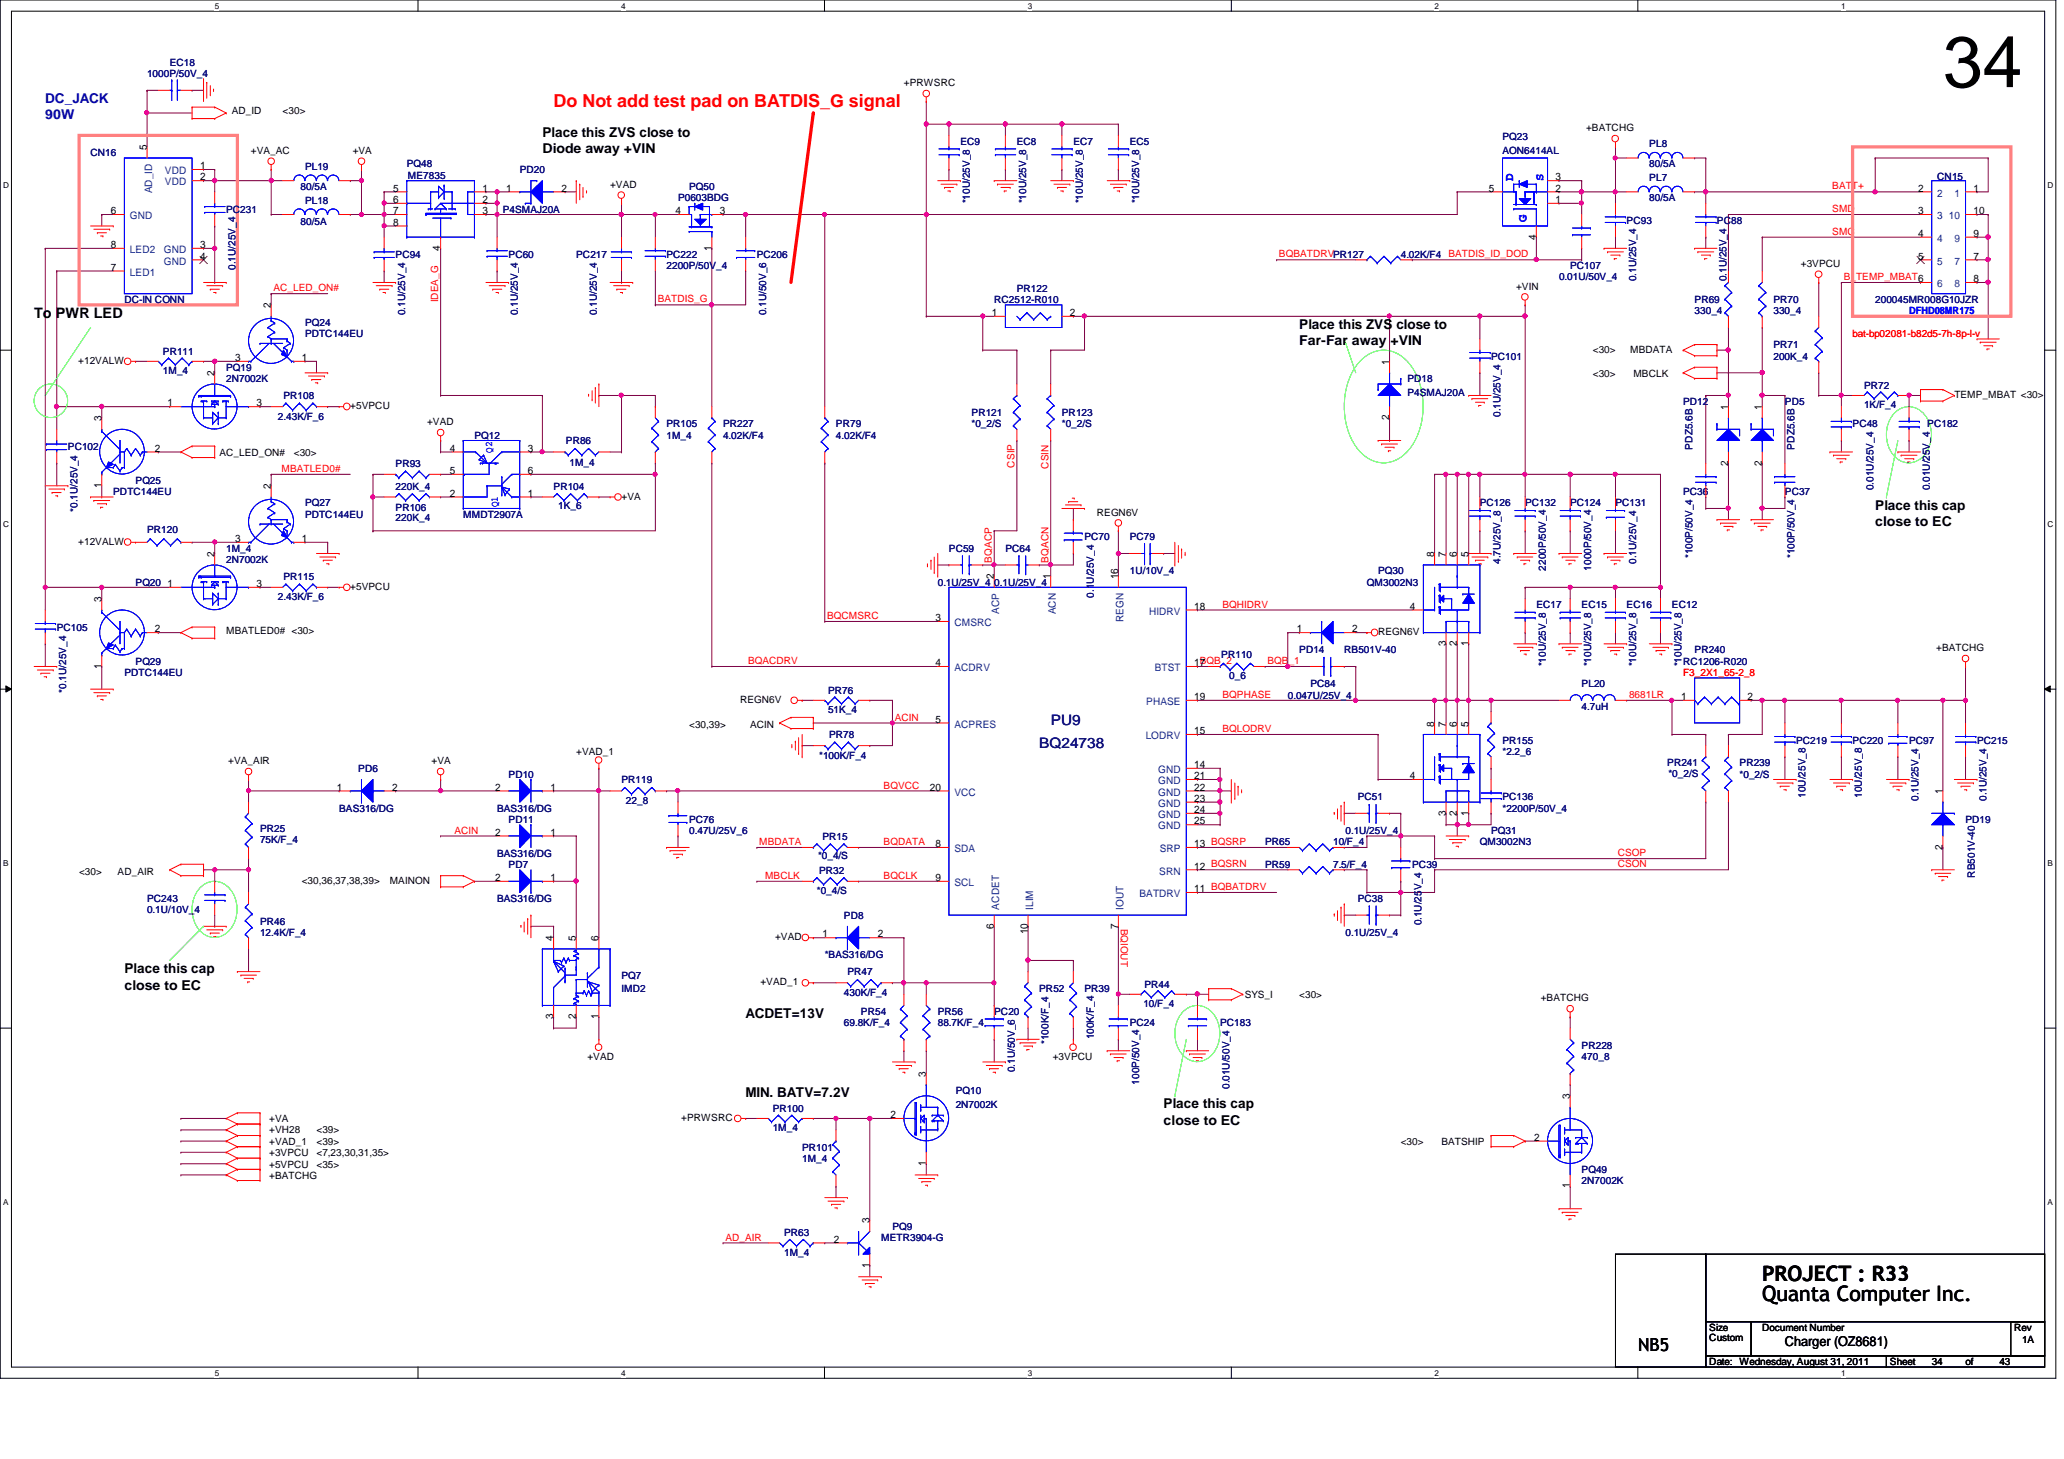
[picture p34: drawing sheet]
<svg xmlns="http://www.w3.org/2000/svg" width="297mm" height="210mm" viewBox="0 0 297 210" stroke-linecap="round" stroke-linejoin="round" font-family="sans-serif">
<defs><g id="words">
<text font-size="10.4" x="279.6" y="12.5">34</text>
<g font-size="3">
<text x="253.6" y="184.2">PROJECT : R33</text>
<text x="253.6" y="187.2">Quanta Computer Inc.</text>
</g>
<text font-size="2.6" fill="#f00" x="79.7" y="15.4">Do Not add test pad on BATDIS_G signal</text>
<text font-size="2.6" x="235.8" y="194.3">NB5</text>
<text font-size="2.1" x="4.9" y="45.8">To PWR LED</text>
<g font-size="2.1" fill="#000080">
<text x="149.6" y="107.6">BQ24738</text>
<text x="151.2" y="104.3">PU9</text>
</g>
<g font-size="1.9" fill="#0000a0">
<text x="6.5" y="14.8">DC_JACK</text>
<text x="6.5" y="17.2">90W</text>
</g>
<g font-size="1.9">
<text x="78.1" y="19.7">Place this ZVS close to</text>
<text x="78.1" y="22.1">Diode away +VIN</text>
<text x="187" y="47.3">Place this ZVS close to</text>
<text x="187" y="49.7">Far-Far away +VIN</text>
<text x="269.9" y="73.3">Place this cap</text>
<text x="269.9" y="75.7">close to EC</text>
<text x="17.9" y="140">Place this cap</text>
<text x="17.9" y="142.4">close to EC</text>
<text x="107.3" y="146.5">ACDET=13V</text>
<text x="107.3" y="157.9">MIN. BATV=7.2V</text>
<text x="167.5" y="159.5">Place this cap</text>
<text x="167.5" y="161.8">close to EC</text>
<text x="256.9" y="193.6">Charger (OZ8681)</text>
</g>
<g font-size="1.8" fill="#00f">
<text x="217.8" y="26" transform="rotate(-90 217.8 26)">D</text>
<text x="222.1" y="26" transform="rotate(-90 222.1 26)">S</text>
<text x="219.7" y="32" transform="rotate(-90 219.7 32)">G</text>
</g>
<g font-size="1.5">
<text x="21.1" y="21.6" transform="rotate(-90 21.1 21.6)">5</text>
<text x="28.8" y="26">2</text>
<text x="28.8" y="24.3">1</text>
<text x="56.6" y="29.2">6</text>
<text x="56.6" y="27.6">5</text>
<text x="69.4" y="29.2">2</text>
<text x="69.4" y="27.6">1</text>
<text x="72.9" y="27.6">1</text>
<text x="80.8" y="27.6">2</text>
<text x="214.3" y="27.6">5</text>
<text x="223.9" y="27.6">2</text>
<text x="223.9" y="29.2">1</text>
<text x="223.9" y="26">3</text>
<text x="276.1" y="27.6">2</text>
<text x="284" y="27.6">1</text>
<text x="16" y="35.7">8</text>
<text x="16" y="30.8">6</text>
<text x="28.8" y="35.7">3</text>
<text x="56.6" y="30.8">7</text>
<text x="56.6" y="32.5">8</text>
<text x="69.4" y="30.8">3</text>
<text x="97.2" y="30.8">4</text>
<text x="103.6" y="30.8">3</text>
<text x="221.1" y="34.5" transform="rotate(-90 221.1 34.5)">4</text>
<text x="276.1" y="30.8">3</text>
<text x="276.1" y="34.1">4</text>
<text x="284" y="34.1">9</text>
<text x="284" y="30.8">10</text>
<text x="16" y="38.9">7</text>
<text x="28.8" y="37.3">4</text>
<text x="63.4" y="36.1" transform="rotate(-90 63.4 36.1)">4</text>
<text x="102.4" y="36.1" transform="rotate(-90 102.4 36.1)">1</text>
<text x="276.1" y="37.3">5</text>
<text x="284" y="37.3">7</text>
<text x="284" y="40.6">8</text>
<text x="39" y="44.4" transform="rotate(-90 39 44.4)">2</text>
<text x="142.7" y="45.5">1</text>
<text x="154" y="45.5">2</text>
<text x="33.8" y="51.9">3</text>
<text x="43.4" y="51.9">1</text>
<text x="199.9" y="52.5" transform="rotate(-90 199.9 52.5)">1</text>
<text x="24.1" y="58.5">1</text>
<text x="30.9" y="54.1" transform="rotate(-90 30.9 54.1)">2</text>
<text x="36.9" y="58.5">3</text>
<text x="248.7" y="59" transform="rotate(-90 248.7 59)">1</text>
<text x="253.6" y="59" transform="rotate(-90 253.6 59)">1</text>
<text x="14.6" y="60.6" transform="rotate(-90 14.6 60.6)">3</text>
<text x="22.3" y="65">2</text>
<text x="64.7" y="65">4</text>
<text x="75.9" y="65">3</text>
<text x="199.9" y="60.5" transform="rotate(-90 199.9 60.5)">2</text>
<text x="14.6" y="70.2" transform="rotate(-90 14.6 70.2)">1</text>
<text x="39" y="70.4" transform="rotate(-90 39 70.4)">2</text>
<text x="64.7" y="71.5">2</text>
<text x="64.7" y="68.2">5</text>
<text x="75.9" y="71.5">1</text>
<text x="75.9" y="68.2">6</text>
<text x="248.7" y="67" transform="rotate(-90 248.7 67)">2</text>
<text x="253.6" y="67" transform="rotate(-90 253.6 67)">2</text>
<text x="33.8" y="78">3</text>
<text x="43.4" y="78">1</text>
<text x="30.9" y="80.1" transform="rotate(-90 30.9 80.1)">2</text>
<text x="143" y="83.4" transform="rotate(-90 143 83.4)">2</text>
<text x="151.2" y="83.4" transform="rotate(-90 151.2 83.4)">1</text>
<text x="160.9" y="83.4" transform="rotate(-90 160.9 83.4)">16</text>
<text x="206.4" y="80.1" transform="rotate(-90 206.4 80.1)">8</text>
<text x="208.1" y="80.1" transform="rotate(-90 208.1 80.1)">7</text>
<text x="209.7" y="80.1" transform="rotate(-90 209.7 80.1)">6</text>
<text x="211.3" y="80.1" transform="rotate(-90 211.3 80.1)">5</text>
<text x="14.6" y="86.6" transform="rotate(-90 14.6 86.6)">3</text>
<text x="24.1" y="84.5">1</text>
<text x="36.9" y="84.5">3</text>
<text x="134.6" y="89.4">3</text>
<text x="171.9" y="87.7">18</text>
<text x="202.9" y="87.7">4</text>
<text x="22.3" y="91">2</text>
<text x="134.6" y="95.8">4</text>
<text x="171.9" y="95.8">17</text>
<text x="186.6" y="91">1</text>
<text x="194.6" y="91">2</text>
<text x="208.1" y="93" transform="rotate(-90 208.1 93)">3</text>
<text x="209.7" y="93" transform="rotate(-90 209.7 93)">2</text>
<text x="211.3" y="93" transform="rotate(-90 211.3 93)">1</text>
<text x="14.6" y="96.2" transform="rotate(-90 14.6 96.2)">1</text>
<text x="171.9" y="100.7">19</text>
<text x="241.9" y="100.7">1</text>
<text x="251.5" y="100.7">2</text>
<text x="134.6" y="104">5</text>
<text x="171.9" y="105.6">15</text>
<text x="206.4" y="104.5" transform="rotate(-90 206.4 104.5)">8</text>
<text x="208.1" y="104.5" transform="rotate(-90 208.1 104.5)">7</text>
<text x="209.7" y="104.5" transform="rotate(-90 209.7 104.5)">6</text>
<text x="211.3" y="104.5" transform="rotate(-90 211.3 104.5)">5</text>
<text x="48.5" y="113.7">1</text>
<text x="56.4" y="113.7">2</text>
<text x="71.2" y="113.7">2</text>
<text x="79.2" y="113.7">1</text>
<text x="133.8" y="113.7">20</text>
<text x="171.9" y="110.5">14</text>
<text x="171.9" y="113.7">22</text>
<text x="171.9" y="112.1">21</text>
<text x="202.9" y="112.1">4</text>
<text x="171.9" y="115.4">23</text>
<text x="171.9" y="117">24</text>
<text x="171.9" y="118.6">25</text>
<text x="208.1" y="117.3" transform="rotate(-90 208.1 117.3)">3</text>
<text x="209.7" y="117.3" transform="rotate(-90 209.7 117.3)">2</text>
<text x="211.3" y="117.3" transform="rotate(-90 211.3 117.3)">1</text>
<text x="279.6" y="114.3" transform="rotate(-90 279.6 114.3)">1</text>
<text x="71.2" y="120.2">2</text>
<text x="79.2" y="120.2">1</text>
<text x="134.6" y="121.9">8</text>
<text x="171.9" y="125.1">12 BQSRN</text>
<text x="171.9" y="121.9">13 BQSRP</text>
<text x="279.6" y="122.2" transform="rotate(-90 279.6 122.2)">2</text>
<text x="71.2" y="126.7">2</text>
<text x="79.2" y="126.7">1</text>
<text x="134.6" y="126.7">9</text>
<text x="171.9" y="128.4">11 BQBATDRV</text>
<text x="79.6" y="135.4" transform="rotate(-90 79.6 135.4)">4</text>
<text x="82.9" y="135.4" transform="rotate(-90 82.9 135.4)">5</text>
<text x="86.1" y="135.4" transform="rotate(-90 86.1 135.4)">6</text>
<text x="118.4" y="134.9">1</text>
<text x="126.3" y="134.9">2</text>
<text x="143" y="133.6" transform="rotate(-90 143 133.6)">6</text>
<text x="147.9" y="134.4" transform="rotate(-90 147.9 134.4)">10</text>
<text x="160.9" y="133.6" transform="rotate(-90 160.9 133.6)">7</text>
<text x="79.6" y="146.6" transform="rotate(-90 79.6 146.6)">3</text>
<text x="82.9" y="146.6" transform="rotate(-90 82.9 146.6)">2</text>
<text x="86.1" y="146.6" transform="rotate(-90 86.1 146.6)">1</text>
<text x="133.3" y="154.9" transform="rotate(-90 133.3 154.9)">3</text>
<text x="128.1" y="160.9">2</text>
<text x="225.9" y="158.2" transform="rotate(-90 225.9 158.2)">3</text>
<text x="133.3" y="167.7" transform="rotate(-90 133.3 167.7)">1</text>
<text x="220.8" y="164.1">2</text>
<text x="225.9" y="171" transform="rotate(-90 225.9 171)">1</text>
<text x="120" y="178.8">2</text>
<text x="125.1" y="176" transform="rotate(-90 125.1 176)">3</text>
<text x="125.1" y="182.4" transform="rotate(-90 125.1 182.4)">1</text>
</g>
<g font-size="1.5" fill="#004080">
<text x="21.9" y="27.8" transform="rotate(-90 21.9 27.8)">AD_ID</text>
<text x="23.7" y="26.7">VDD</text>
<text x="23.7" y="25.1">VDD</text>
<text x="278.8" y="28.3">2</text>
<text x="281.3" y="28.3">1</text>
<text x="18.7" y="31.5">GND</text>
<text x="278.8" y="31.5">3</text>
<text x="278.8" y="34.8">4</text>
<text x="280.5" y="31.5">10</text>
<text x="281.3" y="34.8">9</text>
<text x="18.7" y="39.7">LED1</text>
<text x="18.7" y="36.4">LED2</text>
<text x="23.6" y="38.1">GND</text>
<text x="23.6" y="36.4">GND</text>
<text x="278.8" y="38.1">5</text>
<text x="278.8" y="41.3">6</text>
<text x="281.3" y="38.1">7</text>
<text x="281.3" y="41.3">8</text>
<text x="143.8" y="88.3" transform="rotate(-90 143.8 88.3)">ACP</text>
<text x="151.9" y="88.4" transform="rotate(-90 151.9 88.4)">ACN</text>
<text x="161.7" y="89.5" transform="rotate(-90 161.7 89.5)">REGN</text>
<text x="165.4" y="88.4">HIDRV</text>
<text x="137.4" y="90.1">CMSRC</text>
<text x="137.4" y="96.6">ACDRV</text>
<text x="165" y="101.4">PHASE</text>
<text x="166.2" y="96.6">BTST</text>
<text x="137.4" y="104.7">ACPRES</text>
<text x="164.9" y="106.3">LODRV</text>
<text x="166.7" y="111.2">GND</text>
<text x="166.7" y="112.8">GND</text>
<text x="137.4" y="114.5">VCC</text>
<text x="166.7" y="116.1">GND</text>
<text x="166.7" y="117.7">GND</text>
<text x="166.7" y="114.5">GND</text>
<text x="166.7" y="119.3">GND</text>
<text x="137.4" y="122.6">SDA</text>
<text x="166.8" y="125.8">SRN</text>
<text x="166.9" y="122.6">SRP</text>
<text x="137.4" y="127.5">SCL</text>
<text x="143.8" y="130.9" transform="rotate(-90 143.8 130.9)">ACDET</text>
<text x="148.7" y="130.9" transform="rotate(-90 148.7 130.9)">ILIM</text>
<text x="161.7" y="130.9" transform="rotate(-90 161.7 130.9)">IOUT</text>
<text x="164" y="129.1">BATDRV</text>
</g>
<g font-size="1.4" fill="#000080">
<text x="21.2" y="11.1">1000P/50V_4</text>
<text x="24.4" y="9.5">EC18</text>
<text x="13" y="22.5">CN16</text>
<text x="138.2" y="20.8">EC9</text>
<text x="146.3" y="20.8">EC8</text>
<text x="154.5" y="20.8">EC7</text>
<text x="162.6" y="20.8">EC5</text>
<text x="216.2" y="20.2">PQ23</text>
<text x="216.2" y="22.1">AON6414AL</text>
<text x="237.4" y="21.2">PL8</text>
<text x="43.3" y="27.3">80/5A</text>
<text x="43.9" y="24.4">PL19</text>
<text x="43.9" y="29.3">PL18</text>
<text x="58.5" y="24.1">PQ48</text>
<text x="58.7" y="25.7">ME7835</text>
<text x="74.8" y="24.9">PD20</text>
<text x="97.6" y="29">P0603BDG</text>
<text x="99.2" y="27.3">PQ50</text>
<text x="139.6" y="29.3" transform="rotate(-90 139.6 29.3)">*10U/25V_8</text>
<text x="147.7" y="29.3" transform="rotate(-90 147.7 29.3)">*10U/25V_8</text>
<text x="155.8" y="29.3" transform="rotate(-90 155.8 29.3)">*10U/25V_8</text>
<text x="164" y="29.3" transform="rotate(-90 164 29.3)">*10U/25V_8</text>
<text x="237.4" y="26">PL7</text>
<text x="237.4" y="29">80/5A</text>
<text x="237.4" y="24.1">80/5A</text>
<text x="278.8" y="25.9">CN15</text>
<text x="32.6" y="30.6">PC231</text>
<text x="43.3" y="32.4">80/5A</text>
<text x="72.3" y="30.6">P4SMAJ20A</text>
<text x="234.1" y="32.2">PC93</text>
<text x="247.1" y="32.2">PC88</text>
<text x="33.9" y="38.8" transform="rotate(-90 33.9 38.8)">0.1U/25V_4</text>
<text x="56.9" y="37.1">PC94</text>
<text x="73.2" y="37.1">PC60</text>
<text x="82.9" y="37.1">PC217</text>
<text x="95.9" y="37.1">PC222</text>
<text x="95.9" y="38.7">2200P/50V_4</text>
<text x="108.9" y="37.1">PC206</text>
<text x="146.3" y="42">PR122</text>
<text x="201.6" y="37.1">4.02K/F4</text>
<text x="224.4" y="40.3">0.01U/50V_4</text>
<text x="226" y="38.7">PC107</text>
<text x="235.5" y="40.5" transform="rotate(-90 235.5 40.5)">0.1U/25V_4</text>
<text x="248.5" y="40.5" transform="rotate(-90 248.5 40.5)">0.1U/25V_4</text>
<text x="17.9" y="43.6">DC-IN CONN</text>
<text x="43.9" y="46.9">PQ24</text>
<text x="58.3" y="45.3" transform="rotate(-90 58.3 45.3)">0.1U/25V_4</text>
<text x="74.5" y="45.3" transform="rotate(-90 74.5 45.3)">0.1U/25V_4</text>
<text x="85.9" y="45.3" transform="rotate(-90 85.9 45.3)">0.1U/25V_4</text>
<text x="110.3" y="45.3" transform="rotate(-90 110.3 45.3)">0.1U/50V_6</text>
<text x="143.1" y="43.6">RC2512-R010</text>
<text x="243.9" y="43.6">PR69</text>
<text x="243.9" y="45.2">330_4</text>
<text x="255.2" y="43.6">PR70</text>
<text x="255.2" y="45.2">330_4</text>
<text x="269.9" y="43.6">200045MR008G10JZR</text>
<text x="23.4" y="51.1">PR111</text>
<text x="23.4" y="53.8">1M_4</text>
<text x="32.6" y="53.3">PQ19</text>
<text x="43.9" y="48.5">PDTC144EU</text>
<text x="214.6" y="51.7">PC101</text>
<text x="255.2" y="50.1">PR71</text>
<text x="255.2" y="51.7">200K_4</text>
<text x="32.6" y="55">2N7002K</text>
<text x="40.8" y="57.4">PR108</text>
<text x="139.8" y="59.9">PR121</text>
<text x="152.8" y="59.9">PR123</text>
<text x="202.6" y="55">PD18</text>
<text x="202.6" y="56.9">P4SMAJ20A</text>
<text x="215.9" y="60" transform="rotate(-90 215.9 60)">0.1U/25V_4</text>
<text x="242.2" y="58.3">PD12</text>
<text x="256.9" y="58.3">PD5</text>
<text x="268.3" y="56">PR72</text>
<text x="268.3" y="58.7">1K/F_4</text>
<text x="9.8" y="64.7">PC102</text>
<text x="40" y="60.4">2.43K/F_6</text>
<text x="68.3" y="63.1">PQ12</text>
<text x="81.4" y="63.9">PR86</text>
<text x="95.9" y="61.5">PR105</text>
<text x="95.9" y="63.1">1M_4</text>
<text x="104.1" y="61.5">PR227</text>
<text x="104.1" y="63.1">4.02K/F4</text>
<text x="120.3" y="61.5">PR79</text>
<text x="120.3" y="63.1">4.02K/F4</text>
<text x="139.8" y="61.5">*0_2/S</text>
<text x="152.8" y="61.5">*0_2/S</text>
<text x="243.6" y="64.7" transform="rotate(-90 243.6 64.7)">PDZ5.6B</text>
<text x="258.2" y="64.7" transform="rotate(-90 258.2 64.7)">PDZ5.6B</text>
<text x="266.6" y="61.5">PC48</text>
<text x="277.4" y="61.5">PC182</text>
<text x="16.3" y="71.2">PDTC144EU</text>
<text x="19.5" y="69.6">PQ25</text>
<text x="56.9" y="67.2">PR93</text>
<text x="56.9" y="70.4">220K_4</text>
<text x="79.7" y="70.4">PR104</text>
<text x="82" y="67">1M_4</text>
<text x="242.2" y="71.2">PC36</text>
<text x="256.9" y="71.2">PC37</text>
<text x="269.6" y="70.5" transform="rotate(-90 269.6 70.5)">0.01U/25V_4</text>
<text x="277.7" y="70.5" transform="rotate(-90 277.7 70.5)">0.01U/25V_4</text>
<text x="11.1" y="73.6" transform="rotate(-90 11.1 73.6)">*0.1U/25V_4</text>
<text x="21.2" y="76.8">PR120</text>
<text x="43.9" y="72.9">PQ27</text>
<text x="43.9" y="74.5">PDTC144EU</text>
<text x="56.9" y="73.5">PR106</text>
<text x="56.9" y="75">220K_4</text>
<text x="66.7" y="74.5">MMDT2907A</text>
<text x="80.3" y="73.2">1K_6</text>
<text x="156.1" y="77.7">PC70</text>
<text x="162.6" y="77.7">PC79</text>
<text x="213" y="72.9">PC126</text>
<text x="219.5" y="72.9">PC132</text>
<text x="226" y="72.9">PC124</text>
<text x="232.5" y="72.9">PC131</text>
<text x="32.6" y="79.4">1M_4</text>
<text x="32.6" y="81">2N7002K</text>
<text x="40.8" y="83.4">PR115</text>
<text x="136.6" y="79.4">PC59</text>
<text x="144.7" y="79.4">PC64</text>
<text x="162.6" y="82.6">1U/10V_4</text>
<text x="198.3" y="82.6">PQ30</text>
<text x="215.9" y="81.1" transform="rotate(-90 215.9 81.1)">4.7U/25V_8</text>
<text x="222.5" y="82.1" transform="rotate(-90 222.5 82.1)">2200P/50V_4</text>
<text x="229" y="82.1" transform="rotate(-90 229 82.1)">1000P/50V_4</text>
<text x="235.5" y="81.1" transform="rotate(-90 235.5 81.1)">0.1U/25V_4</text>
<text x="243.6" y="80.3" transform="rotate(-90 243.6 80.3)">*100P/50V_4</text>
<text x="258.2" y="80.3" transform="rotate(-90 258.2 80.3)">*100P/50V_4</text>
<text x="19.5" y="84.2">PQ20</text>
<text x="40" y="86.4">2.43K/F_6</text>
<text x="135" y="84.2">0.1U/25V_4</text>
<text x="143.1" y="84.2">0.1U/25V_4</text>
<text x="157.4" y="86" transform="rotate(-90 157.4 86)">0.1U/25V_4</text>
<text x="196.7" y="84.2">QM3002N3</text>
<text x="221.1" y="87.5">EC17</text>
<text x="227.6" y="87.5">EC15</text>
<text x="234.1" y="87.5">EC16</text>
<text x="240.6" y="87.5">EC12</text>
<text x="8.2" y="90.8">PC105</text>
<text x="19.5" y="95.6">PQ29</text>
<text x="175.8" y="94.7">PR110</text>
<text x="187" y="94">PD14</text>
<text x="193.5" y="94">RB501V-40</text>
<text x="222.5" y="95.9" transform="rotate(-90 222.5 95.9)">*10U/25V_8</text>
<text x="229" y="95.9" transform="rotate(-90 229 95.9)">*10U/25V_8</text>
<text x="235.5" y="95.9" transform="rotate(-90 235.5 95.9)">*10U/25V_8</text>
<text x="242" y="95.9" transform="rotate(-90 242 95.9)">*10U/25V_8</text>
<text x="242.2" y="95.6">RC1206-R020</text>
<text x="243.9" y="94">PR240</text>
<text x="9.5" y="99.7" transform="rotate(-90 9.5 99.7)">*0.1U/25V_4</text>
<text x="17.9" y="97.2">PDTC144EU</text>
<text x="119.2" y="99.9">PR76</text>
<text x="176.9" y="97.7">0_6</text>
<text x="185.3" y="100.5">0.047U/25V_4</text>
<text x="188.6" y="98.9">PC84</text>
<text x="227.6" y="98.9">PL20</text>
<text x="119.2" y="102.6">51K_4</text>
<text x="119.3" y="106.2">PR78</text>
<text x="216.2" y="107">PR155</text>
<text x="227.6" y="102.1">4.7uH</text>
<text x="258.5" y="107">PC219</text>
<text x="266.6" y="107">PC220</text>
<text x="274.7" y="107">PC97</text>
<text x="284.5" y="107">PC215</text>
<text x="51.6" y="111.1">PD6</text>
<text x="73.2" y="111.9">PD10</text>
<text x="89.4" y="112.7">PR119</text>
<text x="117.9" y="109.3">*100K/F_4</text>
<text x="216.2" y="108.6">*2.2_6</text>
<text x="239.9" y="110.2">PR241</text>
<text x="240.1" y="111.7">*0_2/S</text>
<text x="250.4" y="110.2">PR239</text>
<text x="250.4" y="111.9">*0_2/S</text>
<text x="37.4" y="119.7">PR25</text>
<text x="48.8" y="116.8">BAS316/DG</text>
<text x="71.5" y="116.8">BAS316/DG</text>
<text x="73.2" y="118.4">PD11</text>
<text x="90.1" y="115.6">22_8</text>
<text x="99.2" y="118.4">PC76</text>
<text x="195.4" y="115.1">PC51</text>
<text x="216.2" y="115.1">PC136</text>
<text x="216.2" y="116.8">*2200P/50V_4</text>
<text x="259.8" y="114.8" transform="rotate(-90 259.8 114.8)">10U/25V_8</text>
<text x="268" y="114.8" transform="rotate(-90 268 114.8)">10U/25V_8</text>
<text x="276.1" y="115.2" transform="rotate(-90 276.1 115.2)">0.1U/25V_4</text>
<text x="282.9" y="118.4">PD19</text>
<text x="285.9" y="115.2" transform="rotate(-90 285.9 115.2)">0.1U/25V_4</text>
<text x="37.4" y="121.3">75K/F_4</text>
<text x="71.5" y="123.3">BAS316/DG</text>
<text x="73.2" y="124.9">PD7</text>
<text x="99.2" y="120">0.47U/25V_6</text>
<text x="117.7" y="123.6">*0_4/S</text>
<text x="117.9" y="125.7">PR32</text>
<text x="118.4" y="120.8">PR15</text>
<text x="182.1" y="124.9">PR59</text>
<text x="182.1" y="121.6">PR65</text>
<text x="191.9" y="124.9">7.5/F_4</text>
<text x="191.9" y="121.6">10/F_4</text>
<text x="193.6" y="120">0.1U/25V_4</text>
<text x="203.2" y="124.9">PC39</text>
<text x="213" y="121.6">QM3002N3</text>
<text x="214.6" y="120">PQ31</text>
<text x="21.2" y="129.8">PC243</text>
<text x="21.2" y="131.4">0.1U/10V_4</text>
<text x="71.5" y="129.8">BAS316/DG</text>
<text x="117.6" y="128.6">*0_4/S</text>
<text x="195.4" y="129.8">PC38</text>
<text x="284.2" y="126.3" transform="rotate(-90 284.2 126.3)">RB501V-40</text>
<text x="37.4" y="133">PR46</text>
<text x="37.4" y="134.6">12.4K/F_4</text>
<text x="118.7" y="137.9">*BAS316/DG</text>
<text x="121.5" y="132.2">PD8</text>
<text x="193.6" y="134.6">0.1U/25V_4</text>
<text x="204.6" y="133.1" transform="rotate(-90 204.6 133.1)">0.1U/25V_4</text>
<text x="89.4" y="140.8">PQ7</text>
<text x="89.4" y="142.7">IMD2</text>
<text x="121.5" y="143.3">430K/F_4</text>
<text x="122" y="140.3">PR47</text>
<text x="149.6" y="142.7">PR52</text>
<text x="156.1" y="142.7">PR39</text>
<text x="164.7" y="142.1">PR44</text>
<text x="121.5" y="147.7">69.8K/F_4</text>
<text x="123.9" y="146">PR54</text>
<text x="135" y="146">PR56</text>
<text x="135" y="147.7">88.7K/F_4</text>
<text x="143.1" y="146">PC20</text>
<text x="157.4" y="149.5" transform="rotate(-90 157.4 149.5)">100K/F_4</text>
<text x="162.6" y="147.7">PC24</text>
<text x="164.5" y="144.9">10/F_4</text>
<text x="175.6" y="147.7">PC183</text>
<text x="146" y="154.3" transform="rotate(-90 146 154.3)">0.1U/50V_6</text>
<text x="150.9" y="150.2" transform="rotate(-90 150.9 150.2)">*100K/F_4</text>
<text x="227.6" y="150.9">PR228</text>
<text x="227.6" y="152.5">470_8</text>
<text x="111.2" y="160">PR100</text>
<text x="137.5" y="157.4">PQ10</text>
<text x="137.5" y="159.3">2N7002K</text>
<text x="164" y="156" transform="rotate(-90 164 156)">100P/50V_4</text>
<text x="177" y="156.7" transform="rotate(-90 177 156.7)">0.01U/50V_4</text>
<text x="111.2" y="162.8">1M_4</text>
<text x="115.4" y="165.5">PR101</text>
<text x="115.4" y="167.1">1M_4</text>
<text x="227.6" y="168.8">PQ49</text>
<text x="227.6" y="170.4">2N7002K</text>
<text x="112.9" y="177.9">PR63</text>
<text x="126.8" y="178.5">METR3904-G</text>
<text x="128.4" y="176.9">PQ9</text>
<text x="112.9" y="180.6">1M_4</text>
</g>
<g font-size="1.4">
<text x="33.4" y="16.5">AD_ID</text>
<text x="40.7" y="16.5">&lt;30&gt;</text>
<text x="130.1" y="12.4">+PRWSRC</text>
<text x="36.1" y="22.1">+VA_AC</text>
<text x="50.8" y="22.1">+VA</text>
<text x="228.3" y="18.9">+BATCHG</text>
<text x="87.8" y="27">+VAD</text>
<text x="218.2" y="41.7">+VIN</text>
<text x="259.2" y="38.4">+3VPCU</text>
<text x="11.3" y="52.4">+12VALW</text>
<text x="229.2" y="50.8">&lt;30&gt;</text>
<text x="234.6" y="50.8">MBDATA</text>
<text x="50.4" y="58.9">+5VPCU</text>
<text x="229.2" y="54.2">&lt;30&gt;</text>
<text x="235.1" y="54.2">MBCLK</text>
<text x="281.3" y="57.3">TEMP_MBAT &lt;30&gt;</text>
<text x="31.6" y="65.5">AC_LED_ON#</text>
<text x="42.3" y="65.5">&lt;30&gt;</text>
<text x="61.5" y="61.2">+VAD</text>
<text x="89.4" y="71.9">+VA</text>
<text x="157.9" y="74.2">REGN6V</text>
<text x="11.3" y="78.4">+12VALW</text>
<text x="50.4" y="84.9">+5VPCU</text>
<text x="32.6" y="91.2">MBATLED0# &lt;30&gt;</text>
<text x="198.3" y="91.4">REGN6V</text>
<text x="278.6" y="93.7">+BATCHG</text>
<text x="106.5" y="101.1">REGN6V</text>
<text x="99.2" y="104.7">&lt;30,39&gt;</text>
<text x="107.9" y="104.7">ACIN</text>
<text x="32.8" y="109.9">+VA_AIR</text>
<text x="62.1" y="109.9">+VA</text>
<text x="82.9" y="108.6">+VAD_1</text>
<text x="11.4" y="125.9">&lt;30&gt;</text>
<text x="16.9" y="125.9">AD_AIR</text>
<text x="43.4" y="127.2">&lt;30,36,37,38,39&gt;</text>
<text x="56.1" y="127.2">MAINON</text>
<text x="111.5" y="135.3">+VAD</text>
<text x="109.4" y="141.8">+VAD_1</text>
<text x="179.2" y="143.6">SYS_I</text>
<text x="187" y="143.6">&lt;30&gt;</text>
<text x="221.7" y="144.1">+BATCHG</text>
<text x="84.5" y="152.5">+VAD</text>
<text x="151.5" y="152.5">+3VPCU</text>
<text x="38.7" y="161.5">+VA</text>
<text x="98" y="161.3">+PRWSRC</text>
<text x="38.7" y="164.7">+VAD_1</text>
<text x="38.7" y="168">+5VPCU</text>
<text x="38.7" y="163.1">+VH28</text>
<text x="38.7" y="166.3">+3VPCU</text>
<text x="45.5" y="168">&lt;35&gt;</text>
<text x="45.5" y="163.1">&lt;39&gt;</text>
<text x="45.5" y="166.3">&lt;7,23,30,31,35&gt;</text>
<text x="45.5" y="164.7">&lt;39&gt;</text>
<text x="201.6" y="164.7">&lt;30&gt;</text>
<text x="207.4" y="164.7">BATSHIP</text>
<text x="38.7" y="169.6">+BATCHG</text>
<text x="246" y="191.5">Size</text>
<text x="253.6" y="191.5">Document Number</text>
<text x="289.9" y="191.5">Rev</text>
<text x="246" y="196.4">Date: Wednesday, August 31, 2011</text>
<text x="246" y="193">Custom</text>
<text x="272" y="196.4">Sheet</text>
<text x="278" y="196.4">34</text>
<text x="282.9" y="196.4">of</text>
<text x="287.7" y="196.4">43</text>
<text x="291" y="193.2">1A</text>
</g>
<g font-size="1.4" fill="#f00">
<text x="263.7" y="27.3">BATT+</text>
<text x="263.7" y="33.8">SMC</text>
<text x="263.7" y="30.5">SMD</text>
<text x="39.4" y="41.9">AC_LED_ON#</text>
<text x="184.1" y="37">BQBATDRVPR127</text>
<text x="208.4" y="37">BATDIS_ID_DOD</text>
<text x="265.3" y="40.3">B_TEMP_MBAT6</text>
<text x="63.1" y="43.5" transform="rotate(-90 63.1 43.5)">IDEA_G</text>
<text x="94.7" y="43.5">BATDIS_G</text>
<text x="266.6" y="48.5">bat-bp02081-b82d5-7h-8p-l-v</text>
<text x="40.5" y="67.9">MBATLED0#</text>
<text x="146" y="67.3" transform="rotate(-90 146 67.3)">CSIP</text>
<text x="150.9" y="67.4" transform="rotate(-90 150.9 67.4)">CSIN</text>
<text x="142.7" y="80.9" transform="rotate(-90 142.7 80.9)">BQACP</text>
<text x="150.9" y="80.9" transform="rotate(-90 150.9 80.9)">BQACN</text>
<text x="119" y="89.1">BQCMSRC</text>
<text x="175.9" y="87.4">BQHIDRV</text>
<text x="107.7" y="95.5">BQACDRV</text>
<text x="172.7" y="95.5">BQB_2</text>
<text x="182.4" y="95.5">BQB_1</text>
<text x="175.9" y="100.4">BQPHASE</text>
<text x="234.4" y="100.4">8681LR</text>
<text x="242.2" y="97.2">F3_2X1_65-2_8</text>
<text x="128.8" y="103.7">ACIN</text>
<text x="175.9" y="105.3">BQLODRV</text>
<text x="127.2" y="113.5">BQVCC</text>
<text x="65.4" y="119.9">ACIN</text>
<text x="109.3" y="121.6">MBDATA</text>
<text x="127.2" y="121.6">BQDATA</text>
<text x="232.8" y="124.8">CSON</text>
<text x="232.8" y="123.2">CSOP</text>
<text x="110.1" y="126.4">MBCLK</text>
<text x="127.2" y="126.4">BQCLK</text>
<text x="161.3" y="133.6" transform="rotate(90 161.3 133.6)">BQIOUT</text>
<text x="104.4" y="178.5">AD_AIR</text>
</g>
<g font-size="1.4" fill="#00f">
<text x="274.7" y="45.2">DFHD08MR175</text>
<text x="70.8" y="65.2" transform="rotate(-90 70.8 65.2)">Q2</text>
<text x="71.6" y="73" transform="rotate(-90 71.6 73)">Q1</text>
</g>
<g font-size="1.2">
<text x="30.9" y="1.2">5</text>
<text x="89.4" y="1.2">4</text>
<text x="147.9" y="1.2">3</text>
<text x="206.5" y="1.2">2</text>
<text x="265" y="1.2">1</text>
<text x=".5" y="27.1">D</text>
<text x="294.7" y="27.1">D</text>
<text x=".5" y="75.8">C</text>
<text x="294.7" y="75.8">C</text>
<text x=".5" y="124.6">B</text>
<text x="294.7" y="124.6">B</text>
<text x=".5" y="173.4">A</text>
<text x="294.7" y="173.4">A</text>
<text x="30.9" y="197.9">5</text>
<text x="89.4" y="197.9">4</text>
<text x="147.9" y="197.9">3</text>
<text x="206.5" y="197.9">2</text>
<text x="265" y="197.9">1</text>
</g>
</g></defs>
<path d="M0 0h295.9v198.3h-295.9zM1.6 1.6h292.7v195.1h-292.7z" fill="none" stroke="#000" stroke-width=".14"/>
<g fill="#fff">
<path d="M30.9 .2h.6v1.3h-.6z"/>
<path d="M30.9 196.8h.6v1.4h-.6z"/>
</g>
<path d="M60.2 0v1.6M60.2 196.7v1.6" fill="none" stroke="#000" stroke-width=".14"/>
<g fill="#fff">
<path d="M89.4 .2h.6v1.3h-.6z"/>
<path d="M89.4 196.8h.6v1.4h-.6z"/>
</g>
<path d="M118.7 0v1.6M118.7 196.7v1.6" fill="none" stroke="#000" stroke-width=".14"/>
<g fill="#fff">
<path d="M147.9 .2h.6v1.3h-.6z"/>
<path d="M147.9 196.8h.6v1.4h-.6z"/>
</g>
<path d="M177.2 0v1.6M177.2 196.7v1.6" fill="none" stroke="#000" stroke-width=".14"/>
<g fill="#fff">
<path d="M206.5 .2h.5v1.3h-.5z"/>
<path d="M206.5 196.8h.5v1.4h-.5z"/>
</g>
<path d="M235.7 0v1.6M235.7 196.7v1.6" fill="none" stroke="#000" stroke-width=".14"/>
<g fill="#fff">
<path d="M265 .2h.6v1.3h-.6z"/>
<path d="M265 196.8h.6v1.4h-.6z"/>
<path d="M.5 26h.8v1.3h-.8z"/>
<path d="M294.7 26h.8v1.3h-.8z"/>
<path d="M.5 74.8h.8v1.3h-.8z"/>
<path d="M294.7 74.8h.8v1.3h-.8z"/>
</g>
<path d="M0 50.4h1.6M294.3 50.4h1.6" fill="none" stroke="#000" stroke-width=".14"/>
<g fill="#fff">
<path d="M.5 123.5h.7v1.3h-.7z"/>
<path d="M294.7 123.5h.7v1.3h-.7z"/>
</g>
<path d="M0 99.1h1.6M.8 98.7l.8 .4-.8 .5zM294.3 99.1l.8-.4v.9zM294.3 99.1h1.6" fill="none" stroke="#000" stroke-width=".14"/>
<path d="M.8 98.7l.8 .4-.8 .5zM294.3 99.1l.8-.4v.9z" fill="#000"/>
<g fill="#fff">
<path d="M.5 172.3h.7v1.3h-.7z"/>
<path d="M294.7 172.3h.7v1.3h-.7z"/>
</g>
<path d="M0 147.9h1.6M294.3 147.9h1.6" fill="none" stroke="#000" stroke-width=".14"/>
<path d="M172.3 110.5h3.3M175.6 110.5h.1M175.6 112.1h.1M175.6 110.5v1.6M133.3 151.2h.1M133.3 151.2v3.2" fill="none" stroke="#800040" stroke-width=".14"/>
<circle cx="175.6" cy="112.1" r=".3" fill="#f0f"/>
<circle cx="175.6" cy="112.1" r=".3" fill="none" stroke="#f0f" stroke-width=".14"/>
<path d="M29.3 125.1h.1M29.3 125.1h1.6v1.7M30.9 126.8h.1M30.9 133.3h.1M30.9 131.7v1.6M35.8 136.5h.1M35.8 125.1h.1M35.8 125.1v3.3M35.8 136.5v3.3" fill="none" stroke="#800040" stroke-width=".14"/>
<circle cx="35.8" cy="125.1" r=".3" fill="#f0f"/>
<circle cx="35.8" cy="125.1" r=".3" fill="none" stroke="#f0f" stroke-width=".14"/>
<path d="M30.9 125.1h.1M30.9 125.1h4.9" fill="none" stroke="#800040" stroke-width=".14"/>
<circle cx="30.9" cy="125.1" r=".3" fill="#f0f"/>
<circle cx="30.9" cy="125.1" r=".3" fill="none" stroke="#f0f" stroke-width=".14"/>
<path d="M30.9 26h.1M30.9 26h8.1M172.3 118.7h3.3M175.6 118.7h.1M175.6 117h.1M175.6 117v1.7" fill="none" stroke="#800040" stroke-width=".14"/>
<circle cx="175.6" cy="117" r=".3" fill="#f0f"/>
<circle cx="175.6" cy="117" r=".3" fill="none" stroke="#f0f" stroke-width=".14"/>
<path d="M130.1 141.4h.1M130.1 141.4h3.2M133.3 141.4h.1M133.3 141.4v1.6" fill="none" stroke="#800040" stroke-width=".14"/>
<circle cx="130" cy="141.4" r=".3" fill="#f0f"/>
<circle cx="130" cy="141.4" r=".3" fill="none" stroke="#f0f" stroke-width=".14"/>
<path d="M29.3 35.7h.1M29.3 35.7h1.6M265 56.9h.1M265 56.9v1.6M172.3 113.8h3.3M175.6 113.8h.1" fill="none" stroke="#800040" stroke-width=".14"/>
<circle cx="265" cy="56.8" r=".3" fill="#f0f"/>
<circle cx="265" cy="56.8" r=".3" fill="none" stroke="#f0f" stroke-width=".14"/>
<path d="M261.7 53.6h.1M261.7 40.6h.1M261.7 40.6v4.9M261.7 53.6v3.3M274.7 56.9h.1M274.7 56.9v1.6M265 63.4h.1M265 63.4v1.6M274.7 63.4h.1M274.7 63.4v1.6" fill="none" stroke="#800040" stroke-width=".14"/>
<circle cx="274.7" cy="56.8" r=".3" fill="#f0f"/>
<circle cx="274.7" cy="56.8" r=".3" fill="none" stroke="#f0f" stroke-width=".14"/>
<g fill="none" stroke="#800040" stroke-width=".14">
<path d="M30.9 32.5h.1M30.9 32.5v3.2M261.7 56.9h.1M261.7 56.9h4.9M265 40.6h.1M265 56.9h.1M265 40.6v16.3M274.7 56.9h.1M274.7 56.9h1.7M35.8 113.8h13M48.8 113.8h.1M133.3 167.4h.1"/>
<path d="M133.3 167.4v1.6"/>
</g>
<circle cx="35.8" cy="113.7" r=".3" fill="#f0f"/>
<circle cx="35.8" cy="113.7" r=".3" fill="none" stroke="#f0f" stroke-width=".14"/>
<path d="M86.2 56.9h.1M86.2 56.9h3.2M265 40.6h11.4M276.4 40.6h.1M27.6 78h.1M27.6 78h3.3M35.8 123.5h.1M35.8 123.5v1.6M143.1 133.3v8.1M196.7 125.1h.1M196.7 125.1v3.3M143.1 141.4h.1" fill="none" stroke="#800040" stroke-width=".14"/>
<circle cx="143" cy="141.4" r=".3" fill="#f0f"/>
<circle cx="143" cy="141.4" r=".3" fill="none" stroke="#f0f" stroke-width=".14"/>
<g fill="none" stroke="#800040" stroke-width=".14">
<path d="M30.9 52h.1M30.9 52h3.3M219.5 43.9h.1M219.5 43.9v1.6M143.1 76.4h.1M146.3 63.4h.1M146.3 63.4v13h-3.2M213 68.2h.1M213 68.2v3.3M209.7 100.8h.1M209.7 100.8h1.7M245.5 105.7h.1"/>
<path d="M245.5 105.7v1.6M248.7 105.7h.1M248.7 105.7v1.6M201.6 128.4h.1M201.6 128.4h4.9"/>
</g>
<circle cx="201.6" cy="128.4" r=".3" fill="#f0f"/>
<circle cx="201.6" cy="128.4" r=".3" fill="none" stroke="#f0f" stroke-width=".14"/>
<path d="M151.2 63.4h.1M151.2 63.4v17.9M213 68.2h.1M213 68.2h6.5M208.1 100.8h.1M208.1 100.8h1.6M245.5 115.4h.1M245.5 115.4v8.1M148 133.3h.1M148 138.2h.1M148 133.3v6.5" fill="none" stroke="#800040" stroke-width=".14"/>
<circle cx="213" cy="68.2" r=".31" fill="#f0f"/>
<circle cx="213" cy="68.2" r=".31" fill="none" stroke="#f0f" stroke-width=".14"/>
<path d="M144.7 17.9h.1M144.7 17.9h16.2M152.8 17.9h.1" fill="none" stroke="#800040" stroke-width=".14"/>
<circle cx="152.8" cy="17.8" r=".31" fill="#f0f"/>
<circle cx="152.8" cy="17.8" r=".31" fill="none" stroke="#f0f" stroke-width=".14"/>
<circle cx="144.7" cy="17.8" r=".31" fill="#f0f"/>
<circle cx="144.7" cy="17.8" r=".31" fill="none" stroke="#f0f" stroke-width=".14"/>
<g fill="none" stroke="#800040" stroke-width=".14">
<path d="M136.6 17.9h.1M136.6 17.9v1.6M136.6 17.9h8.1M144.7 17.9h.1M144.7 17.9v1.6M152.8 17.9h.1M152.8 17.9v1.6M160.9 17.9h.1M160.9 17.9v1.6M136.6 24.4h.1M136.6 24.4v1.6M144.7 24.4h.1"/>
<path d="M144.7 24.4v1.6M152.8 24.4h.1M152.8 24.4v1.6M160.9 24.4h.1M160.9 24.4v1.6M154.5 79.6h.1M154.5 79.6v1.7h-3.3M151.2 81.3h.1"/>
</g>
<circle cx="151.2" cy="81.2" r=".3" fill="#f0f"/>
<circle cx="151.2" cy="81.2" r=".3" fill="none" stroke="#f0f" stroke-width=".14"/>
<path d="M107.3 30.9h.1M107.3 30.9h11.4" fill="none" stroke="#800040" stroke-width=".14"/>
<circle cx="107.3" cy="30.9" r=".31" fill="#f0f"/>
<circle cx="107.3" cy="30.9" r=".31" fill="none" stroke="#f0f" stroke-width=".14"/>
<path d="M128.4 104h.1M128.4 104h6.6M214.6 117h.1M214.6 117v1.7M256.9 100.8h.1M256.9 100.8v3.2" fill="none" stroke="#800040" stroke-width=".14"/>
<circle cx="256.8" cy="100.7" r=".3" fill="#f0f"/>
<circle cx="256.8" cy="100.7" r=".3" fill="none" stroke="#f0f" stroke-width=".14"/>
<path d="M265 108.9h.1M265 100.8h.1M265 100.8v3.2M265 108.9v3.2M273.1 108.9h.1M273.1 108.9v3.2" fill="none" stroke="#800040" stroke-width=".14"/>
<circle cx="265" cy="100.7" r=".3" fill="#f0f"/>
<circle cx="265" cy="100.7" r=".3" fill="none" stroke="#f0f" stroke-width=".14"/>
<path d="M256.9 108.9h.1M256.9 108.9v3.2M273.1 100.8h.1M273.1 100.8v3.2" fill="none" stroke="#800040" stroke-width=".14"/>
<circle cx="273.1" cy="100.7" r=".3" fill="#f0f"/>
<circle cx="273.1" cy="100.7" r=".3" fill="none" stroke="#f0f" stroke-width=".14"/>
<path d="M240.6 100.8h.1M240.6 100.8h1.6" fill="none" stroke="#800040" stroke-width=".14"/>
<circle cx="240.6" cy="100.7" r=".3" fill="#f0f"/>
<circle cx="240.6" cy="100.7" r=".3" fill="none" stroke="#f0f" stroke-width=".14"/>
<path d="M55.3 32.5h.1M55.3 32.5v1.6M221.1 34.1h.1M221.1 34.1v3.3M232.5 27.6h.1M232.5 27.6v1.7M185.3 91h1.7M187 91h.1M148 149.5h.1M148 147.9v1.6" fill="none" stroke="#800040" stroke-width=".14"/>
<circle cx="55.3" cy="32.5" r=".3" fill="#f0f"/>
<circle cx="55.3" cy="32.5" r=".3" fill="none" stroke="#f0f" stroke-width=".14"/>
<path d="M55.3 39h.1M55.3 39v1.6M71.5 29.3h.1M71.5 29.3v1.6M76.4 133.3h.1M76.4 133.3h3.3" fill="none" stroke="#800040" stroke-width=".14"/>
<circle cx="71.5" cy="29.2" r=".3" fill="#f0f"/>
<circle cx="71.5" cy="29.2" r=".3" fill="none" stroke="#f0f" stroke-width=".14"/>
<path d="M221.1 37.4h6.5M227.6 35.7h.1M227.6 37.4h.1M227.6 35.7v1.7M143.1 144.7h.1M143.1 141.4v3.3M104.1 178.8h.1M104.1 178.8h6.5" fill="none" stroke="#800040" stroke-width=".14"/>
<circle cx="221.1" cy="37.3" r=".31" fill="#f0f"/>
<circle cx="221.1" cy="37.3" r=".31" fill="none" stroke="#f0f" stroke-width=".14"/>
<path d="M35.8 115.4h.1M35.8 113.8v1.6M252 100.8h.1M252 100.8h1.6M253.6 100.8h.1M253.6 100.8v4.9M68.3 126.8h.1M68.3 126.8h3.2" fill="none" stroke="#800040" stroke-width=".14"/>
<circle cx="253.6" cy="100.7" r=".31" fill="#f0f"/>
<circle cx="253.6" cy="100.7" r=".31" fill="none" stroke="#f0f" stroke-width=".14"/>
<g fill="none" stroke="#800040" stroke-width=".14">
<path d="M200 45.5h.1M200 45.5h13M53.7 76.4h.1M53.7 71.5h.1M53.7 76.4h40.6M53.7 71.5h1.6M63.4 68.2h.1M63.4 68.2h1.7M248.7 105.7h.1M248.7 105.7h4.9M253.6 100.8h.1M253.6 100.8h19.5"/>
<path d="M256.9 100.8h.1M265 100.8h.1M120.3 160.9h.1M120.3 160.9v1.7"/>
</g>
<circle cx="53.6" cy="71.5" r=".3" fill="#f0f"/>
<circle cx="53.6" cy="71.5" r=".3" fill="none" stroke="#f0f" stroke-width=".14"/>
<g fill="none" stroke="#800040" stroke-width=".14">
<path d="M53.7 76.4h.1M53.7 71.5v4.9M63.4 71.5h.1M63.4 71.5h1.7M76.4 71.5h.1M76.4 68.2h.1M76.4 71.5h1.7M76.4 68.2h17.9M86.2 71.5h.1M86.2 71.5h1.6M94.3 68.2h.1M94.3 68.2v8.2"/>
<path d="M143.1 81.3h.1M143.1 81.3h1.6"/>
</g>
<circle cx="94.3" cy="68.2" r=".3" fill="#f0f"/>
<circle cx="94.3" cy="68.2" r=".3" fill="none" stroke="#f0f" stroke-width=".14"/>
<path d="M78.1 65h.1M78.1 65h1.6" fill="none" stroke="#800040" stroke-width=".14"/>
<circle cx="78" cy="65" r=".3" fill="#f0f"/>
<circle cx="78" cy="65" r=".3" fill="none" stroke="#f0f" stroke-width=".14"/>
<g fill="none" stroke="#800040" stroke-width=".14">
<path d="M133.3 17.9h.1M133.3 17.9v13M63.4 35.7h.1M63.4 35.7v21.2M53.7 68.2h.1M53.7 68.2h1.6M53.7 68.2v3.3M63.4 65h.1M63.4 63.4h.1M63.4 63.4v1.6M63.4 65h1.7M211.4 68.2h.1"/>
<path d="M211.4 68.2h1.6M172.3 117h3.3M175.6 117h.1M175.6 115.4h.1M175.6 115.4v1.6"/>
</g>
<circle cx="133.3" cy="17.8" r=".31" fill="#f0f"/>
<circle cx="133.3" cy="17.8" r=".31" fill="none" stroke="#f0f" stroke-width=".14"/>
<path d="M118.7 30.9h.1M118.7 30.9h14.6M102.4 43.9h.1M102.4 43.9h4.9M206.5 100.8h.1M206.5 100.8h1.6" fill="none" stroke="#800040" stroke-width=".14"/>
<circle cx="102.4" cy="43.9" r=".3" fill="#f0f"/>
<circle cx="102.4" cy="43.9" r=".3" fill="none" stroke="#f0f" stroke-width=".14"/>
<path d="M232.5 34.1h.1M232.5 34.1v1.6M118.7 66.6h.1M118.7 66.6v22.8M154.5 74.8h.1M154.5 73.2v1.6M226 68.2h.1M226 68.2v3.3M232.5 68.2h.1M232.5 68.2v3.3M79.7 133.3h.1M79.7 133.3v1.6" fill="none" stroke="#800040" stroke-width=".14"/>
<circle cx="226" cy="68.2" r=".3" fill="#f0f"/>
<circle cx="226" cy="68.2" r=".3" fill="none" stroke="#f0f" stroke-width=".14"/>
<path d="M154.5 45.5h.1M154.5 45.5h1.6M226 76.4h.1M226 76.4v3.2M232.5 76.4h.1M232.5 76.4v3.2M97.6 113.8h.1M97.6 113.8v1.6M97.6 120.3h.1M97.6 120.3v1.6" fill="none" stroke="#800040" stroke-width=".14"/>
<circle cx="156.1" cy="45.5" r=".31" fill="#f0f"/>
<circle cx="156.1" cy="45.5" r=".31" fill="none" stroke="#f0f" stroke-width=".14"/>
<path d="M39 68.2h.1M39 68.2v1.7M6.5 84.5h.1M6.5 84.5h8.1M6.5 84.5v3.3M37.4 84.5h.1M37.4 84.5h1.6M47.2 84.5h.1M47.2 84.5h1.6M214.6 110.5h.1M214.6 110.5v1.6" fill="none" stroke="#800040" stroke-width=".14"/>
<circle cx="14.6" cy="84.5" r=".3" fill="#f0f"/>
<circle cx="14.6" cy="84.5" r=".3" fill="none" stroke="#f0f" stroke-width=".14"/>
<circle cx="6.5" cy="84.5" r=".3" fill="#f0f"/>
<circle cx="6.5" cy="84.5" r=".3" fill="none" stroke="#f0f" stroke-width=".14"/>
<g fill="none" stroke="#800040" stroke-width=".14">
<path d="M63.4 56.9h.1M63.4 56.9h14.7M30.9 78h.1M30.9 78h3.3M39 68.2h.1M39 68.2h11.4M43.9 78h.1M43.9 78h3.3M47.2 78h.1M47.2 78v1.6M6.5 92.6h.1M6.5 92.6v3.3"/>
<path d="M14.6 84.5h.1M14.6 95.9h.1M14.6 84.5v1.6M14.6 95.9v3.2M14.6 84.5h9.8M117 160.9h.1M117 160.9h3.3"/>
</g>
<circle cx="30.9" cy="78" r=".3" fill="#f0f"/>
<circle cx="30.9" cy="78" r=".3" fill="none" stroke="#f0f" stroke-width=".14"/>
<path d="M30.9 78h.1M30.9 78v1.6M208.1 68.2h.1M208.1 68.2h1.6M208.1 68.2v11.4M22.8 91h.1M22.8 91h3.2M118.7 178.8h.1M118.7 178.8h1.6" fill="none" stroke="#800040" stroke-width=".14"/>
<circle cx="208.1" cy="68.2" r=".3" fill="#f0f"/>
<circle cx="208.1" cy="68.2" r=".3" fill="none" stroke="#f0f" stroke-width=".14"/>
<path d="M52 30.9h.1M52 30.9h3.3M71.5 27.6h.1M71.5 27.6v1.7M234.1 100.8h.1M234.1 100.8h6.5M26 165.8h.1M26 165.8h6.6" fill="none" stroke="#800040" stroke-width=".14"/>
<circle cx="71.5" cy="27.6" r=".3" fill="#f0f"/>
<circle cx="71.5" cy="27.6" r=".3" fill="none" stroke="#f0f" stroke-width=".14"/>
<path d="M71.5 30.9h.1M71.5 30.9v3.2" fill="none" stroke="#800040" stroke-width=".14"/>
<circle cx="71.5" cy="30.9" r=".3" fill="#f0f"/>
<circle cx="71.5" cy="30.9" r=".3" fill="none" stroke="#f0f" stroke-width=".14"/>
<path d="M69.9 30.9h.1M69.9 27.6h.1M69.9 30.9h1.6M69.9 27.6h1.6M156.1 45.5h.1M156.1 45.5h43.9" fill="none" stroke="#800040" stroke-width=".14"/>
<circle cx="199.9" cy="45.5" r=".3" fill="#f0f"/>
<circle cx="199.9" cy="45.5" r=".3" fill="none" stroke="#f0f" stroke-width=".14"/>
<path d="M200 45.5h.1M200 45.5v6.5M219.5 68.2h.1M219.5 68.2h6.5M86.2 113.8h.1M86.2 113.8v21.1M63.4 120.3h.1M63.4 120.3h8.1" fill="none" stroke="#800040" stroke-width=".14"/>
<circle cx="219.5" cy="68.2" r=".3" fill="#f0f"/>
<circle cx="219.5" cy="68.2" r=".3" fill="none" stroke="#f0f" stroke-width=".14"/>
<g fill="none" stroke="#800040" stroke-width=".14">
<path d="M8.2 39h.1M8.2 39v19.5M39 26h.1M39 30.9h.1M39 26h1.7M39 30.9h1.7M50.4 26h.1M50.4 26h1.6M55.3 29.3h.1M55.3 29.3h1.6M79.7 146.3h.1M79.7 147.9h.1"/>
<path d="M79.7 146.3v1.6M82.9 146.3h.1M82.9 146.3v1.6h-3.2M86.2 146.3h.1M86.2 146.3v3.2"/>
</g>
<circle cx="55.3" cy="29.2" r=".3" fill="#f0f"/>
<circle cx="55.3" cy="29.2" r=".3" fill="none" stroke="#f0f" stroke-width=".14"/>
<path d="M8.2 58.5h.1M8.2 58.5v3.3" fill="none" stroke="#800040" stroke-width=".14"/>
<circle cx="8.1" cy="58.5" r=".31" fill="#f0f"/>
<circle cx="8.1" cy="58.5" r=".31" fill="none" stroke="#f0f" stroke-width=".14"/>
<path d="M52 26h.1M52 26v4.9M69.9 29.3h.1M69.9 29.3h1.6M71.5 39h.1M71.5 39v1.6M14.6 71.5h.1M14.6 69.9v1.6M22.8 65h.1M22.8 65h3.2" fill="none" stroke="#800040" stroke-width=".14"/>
<circle cx="52" cy="30.9" r=".3" fill="#f0f"/>
<circle cx="52" cy="30.9" r=".3" fill="none" stroke="#f0f" stroke-width=".14"/>
<circle cx="52" cy="26" r=".31" fill="#f0f"/>
<circle cx="52" cy="26" r=".31" fill="none" stroke="#f0f" stroke-width=".14"/>
<path d="M39 26h.1M39 26v4.9M50.4 30.9h.1M50.4 30.9h1.6" fill="none" stroke="#800040" stroke-width=".14"/>
<circle cx="39" cy="26" r=".31" fill="#f0f"/>
<circle cx="39" cy="26" r=".31" fill="none" stroke="#f0f" stroke-width=".14"/>
<g fill="none" stroke="#800040" stroke-width=".14">
<path d="M6.5 35.7h.1M6.5 35.7v48.8M245.5 34.1h.1M245.5 34.1v1.6M8.2 66.6h.1M8.2 66.6v3.3M211.4 92.6h.1M211.4 92.6v8.2M175.6 113.8h.1M175.6 113.8h1.6M196.7 128.4h.1M196.7 128.4h4.9"/>
<path d="M206.5 120.3h.1M206.5 120.3v3.2"/>
</g>
<circle cx="211.3" cy="100.7" r=".3" fill="#f0f"/>
<circle cx="211.3" cy="100.7" r=".3" fill="none" stroke="#f0f" stroke-width=".14"/>
<path d="M89.4 29.3h.1M89.4 29.3v1.6M141.4 50.4h.1M141.4 45.5h.1M141.4 50.4h4.9M141.4 45.5v4.9M141.4 45.5h1.7" fill="none" stroke="#800040" stroke-width=".14"/>
<circle cx="141.4" cy="45.5" r=".3" fill="#f0f"/>
<circle cx="141.4" cy="45.5" r=".3" fill="none" stroke="#f0f" stroke-width=".14"/>
<path d="M133.3 14.6h.1M133.3 17.9h.1M133.3 14.6v3.3M133.3 17.9h3.3M206.5 68.2h.1M206.5 68.2h1.6M206.5 68.2v11.4" fill="none" stroke="#800040" stroke-width=".14"/>
<circle cx="136.6" cy="17.8" r=".31" fill="#f0f"/>
<circle cx="136.6" cy="17.8" r=".31" fill="none" stroke="#f0f" stroke-width=".14"/>
<g fill="none" stroke="#800040" stroke-width=".14">
<path d="M55.3 27.6h.1M55.3 27.6h1.6M55.3 27.6v1.7M94.3 39v4.9M102.4 35.7h.1M102.4 35.7v8.2h-8.1M29.3 52h.1M29.3 52h1.6M94.3 43.9h.1M279.6 100.8h.1M279.6 100.8h3.3M160.9 133.3h.1"/>
<path d="M160.9 133.3v9.7M201.6 126.8h.1M201.6 126.8v1.6M160.9 143h.1M160.9 143h1.7"/>
</g>
<circle cx="30.9" cy="52" r=".3" fill="#f0f"/>
<circle cx="30.9" cy="52" r=".3" fill="none" stroke="#f0f" stroke-width=".14"/>
<path d="M209.7 100.8h.1M209.7 100.8v3.2" fill="none" stroke="#800040" stroke-width=".14"/>
<circle cx="209.7" cy="100.7" r=".3" fill="#f0f"/>
<circle cx="209.7" cy="100.7" r=".3" fill="none" stroke="#f0f" stroke-width=".14"/>
<path d="M224.4 27.6h.1M224.4 27.6h3.2M151.2 50.4h.1M156.1 45.5h.1M156.1 45.5v4.9h-4.9" fill="none" stroke="#800040" stroke-width=".14"/>
<circle cx="227.6" cy="27.6" r=".3" fill="#f0f"/>
<circle cx="227.6" cy="27.6" r=".3" fill="none" stroke="#f0f" stroke-width=".14"/>
<path d="M89.4 30.9h.1M89.4 30.9h4.9M245.5 27.6h.1M245.5 27.6v1.7M151.2 81.3h.1M151.2 81.3v1.6M273.1 100.8h.1M273.1 100.8h6.5M172.3 121.9h.1M172.3 121.9h13" fill="none" stroke="#800040" stroke-width=".14"/>
<circle cx="89.4" cy="30.9" r=".3" fill="#f0f"/>
<circle cx="89.4" cy="30.9" r=".3" fill="none" stroke="#f0f" stroke-width=".14"/>
<path d="M94.3 30.9h.1M94.3 30.9v3.2M247.1 53.6h.1M247.1 53.6h6.5M253.6 56.9h.1M253.6 56.9v1.6M248.7 73.2h.1M248.7 73.2v1.6M253.6 73.2h.1M253.6 73.2v1.6" fill="none" stroke="#800040" stroke-width=".14"/>
<circle cx="253.6" cy="73.1" r=".31" fill="#f0f"/>
<circle cx="253.6" cy="73.1" r=".31" fill="none" stroke="#f0f" stroke-width=".14"/>
<path d="M209.7 27.6h.1M209.7 27.6h4.9M224.4 29.3h.1M224.4 29.3h3.2M253.6 34.1h.1M253.6 34.1h22.8" fill="none" stroke="#800040" stroke-width=".14"/>
<circle cx="227.6" cy="29.2" r=".3" fill="#f0f"/>
<circle cx="227.6" cy="29.2" r=".3" fill="none" stroke="#f0f" stroke-width=".14"/>
<path d="M224.4 26h.1M224.4 26h3.2M253.6 34.1h.1M253.6 34.1v4.9M269.9 27.6h.1M269.9 27.6h6.5" fill="none" stroke="#800040" stroke-width=".14"/>
<circle cx="269.9" cy="27.6" r=".31" fill="#f0f"/>
<circle cx="269.9" cy="27.6" r=".31" fill="none" stroke="#f0f" stroke-width=".14"/>
<path d="M248.7 30.9h.1M248.7 30.9h27.7M248.7 56.9h.1M248.7 56.9v1.6" fill="none" stroke="#800040" stroke-width=".14"/>
<circle cx="248.7" cy="56.8" r=".3" fill="#f0f"/>
<circle cx="248.7" cy="56.8" r=".3" fill="none" stroke="#f0f" stroke-width=".14"/>
<path d="M243.9 22.7h.1M243.9 22.7h1.6M245.5 22.7h.1M245.5 22.7v4.9M248.7 30.9h.1M248.7 30.9v8.1M253.6 47.1h.1M253.6 47.1v6.5" fill="none" stroke="#800040" stroke-width=".14"/>
<circle cx="253.6" cy="53.6" r=".31" fill="#f0f"/>
<circle cx="253.6" cy="53.6" r=".31" fill="none" stroke="#f0f" stroke-width=".14"/>
<g fill="none" stroke="#800040" stroke-width=".14">
<path d="M269.9 22.7h.1M269.9 22.7v4.9M8.2 58.5h.1M8.2 58.5h6.4M245.5 56.9h.1M245.5 56.9h3.2M256.9 56.9h.1M256.9 56.9v9.7M245.5 71.5h.1M245.5 73.2h.1M245.5 73.2h3.2M245.5 71.5v1.7"/>
<path d="M253.6 73.2h.1M253.6 66.6h.1M253.6 66.6v6.6M256.9 71.5h.1M256.9 71.5v1.7h-3.3"/>
</g>
<circle cx="248.7" cy="73.1" r=".3" fill="#f0f"/>
<circle cx="248.7" cy="73.1" r=".3" fill="none" stroke="#f0f" stroke-width=".14"/>
<path d="M247.1 50.4h.1M247.1 50.4h1.6M253.6 56.9h.1M253.6 56.9h3.3M248.7 66.6h.1M248.7 66.6v6.6" fill="none" stroke="#800040" stroke-width=".14"/>
<circle cx="253.6" cy="56.8" r=".31" fill="#f0f"/>
<circle cx="253.6" cy="56.8" r=".31" fill="none" stroke="#f0f" stroke-width=".14"/>
<path d="M248.7 50.4h.1M248.7 50.4v6.5" fill="none" stroke="#800040" stroke-width=".14"/>
<circle cx="248.7" cy="50.4" r=".31" fill="#f0f"/>
<circle cx="248.7" cy="50.4" r=".31" fill="none" stroke="#f0f" stroke-width=".14"/>
<path d="M232.5 27.6h.1M232.5 27.6h1.6M245.5 56.9h.1M245.5 56.9v9.7M248.7 47.1h.1M248.7 47.1v3.3M253.6 53.6h.1M253.6 53.6v3.3" fill="none" stroke="#800040" stroke-width=".14"/>
<circle cx="232.5" cy="27.6" r=".3" fill="#f0f"/>
<circle cx="232.5" cy="27.6" r=".3" fill="none" stroke="#f0f" stroke-width=".14"/>
<path d="M232.5 22.7h.1M232.5 22.7v4.9" fill="none" stroke="#800040" stroke-width=".14"/>
<circle cx="232.5" cy="22.7" r=".3" fill="#f0f"/>
<circle cx="232.5" cy="22.7" r=".3" fill="none" stroke="#f0f" stroke-width=".14"/>
<path d="M227.6 27.6h.1M227.6 27.6h4.9M232.5 22.7h.1M232.5 22.7h1.6M243.9 27.6h.1M243.9 27.6h1.6" fill="none" stroke="#800040" stroke-width=".14"/>
<circle cx="227.6" cy="27.6" r=".3" fill="#f0f"/>
<circle cx="227.6" cy="27.6" r=".3" fill="none" stroke="#f0f" stroke-width=".14"/>
<path d="M245.5 27.6h.1M245.5 27.6h24.4" fill="none" stroke="#800040" stroke-width=".14"/>
<circle cx="245.5" cy="27.6" r=".31" fill="#f0f"/>
<circle cx="245.5" cy="27.6" r=".31" fill="none" stroke="#f0f" stroke-width=".14"/>
<g fill="none" stroke="#800040" stroke-width=".14">
<path d="M55.3 29.3h.1M55.3 30.9h.1M55.3 29.3v1.6M55.3 30.9h1.6M94.3 30.9h.1M94.3 30.9h3.3M107.3 39h.1M107.3 39v4.9M102.4 43.9h.1M102.4 43.9v14.6M213 53.6h.1M213 45.5h.1"/>
<path d="M213 45.5v3.3M213 53.6v3.3M143.1 81.3h.1M143.1 81.3v1.6M195.1 91h1.6M196.7 91h.1M209.7 92.6h.1M209.7 92.6v8.2M115.4 107.3h.1M115.4 107.3h1.6M208.1 118.7h.1M209.7 117h.1"/>
<path d="M209.7 117v1.7h-1.6M248.7 115.4h.1M248.7 115.4v9.7h-42.2M282.9 100.8h.1M282.9 108.9h.1M282.9 100.8v3.2M282.9 108.9v3.2M172.3 125.1h.1M172.3 125.1h13M193.5 131.7h.1M193.5 131.7h1.6M200 131.7h.1"/>
<path d="M200 131.7h1.6M206.5 125.1h.1M172.3 149.5h.1M172.3 149.5v1.7"/>
</g>
<circle cx="94.3" cy="30.9" r=".3" fill="#f0f"/>
<circle cx="94.3" cy="30.9" r=".3" fill="none" stroke="#f0f" stroke-width=".14"/>
<path d="M208.1 92.6h.1M208.1 92.6v8.2" fill="none" stroke="#800040" stroke-width=".14"/>
<circle cx="208.1" cy="100.7" r=".3" fill="#f0f"/>
<circle cx="208.1" cy="100.7" r=".3" fill="none" stroke="#f0f" stroke-width=".14"/>
<path d="M211.4 117h.1M211.4 118.7h.1M211.4 117v1.7M211.4 118.7h3.2" fill="none" stroke="#800040" stroke-width=".14"/>
<circle cx="211.3" cy="118.6" r=".3" fill="#f0f"/>
<circle cx="211.3" cy="118.6" r=".3" fill="none" stroke="#f0f" stroke-width=".14"/>
<path d="M55.3 30.9h.1M55.3 30.9v1.6" fill="none" stroke="#800040" stroke-width=".14"/>
<circle cx="55.3" cy="30.9" r=".3" fill="#f0f"/>
<circle cx="55.3" cy="30.9" r=".3" fill="none" stroke="#f0f" stroke-width=".14"/>
<g fill="none" stroke="#800040" stroke-width=".14">
<path d="M55.3 32.5h.1M55.3 32.5h1.6M227.6 27.6h.1M227.6 26h.1M227.6 29.3h.1M227.6 26v4.9M102.4 66.6h.1M102.4 66.6v29.3M213 76.4h.1M213 76.4v3.2M172.3 115.4h.1M172.3 115.4h3.3"/>
<path d="M160.9 149.5h.1M160.9 149.5v1.7"/>
</g>
<circle cx="175.5" cy="115.4" r=".31" fill="#f0f"/>
<circle cx="175.5" cy="115.4" r=".31" fill="none" stroke="#f0f" stroke-width=".14"/>
<path d="M115.4 100.8h.1M115.4 100.8h1.6M125.2 100.8h.1M125.2 100.8h3.2M160.9 143h.1M160.9 143v1.7M125.2 160.9h.1M125.2 160.9h3.2" fill="none" stroke="#800040" stroke-width=".14"/>
<circle cx="160.9" cy="143" r=".3" fill="#f0f"/>
<circle cx="160.9" cy="143" r=".3" fill="none" stroke="#f0f" stroke-width=".14"/>
<path d="M97.6 113.8h.1M97.6 113.8h37.4M154.5 147.9h.1M154.5 147.9v1.6" fill="none" stroke="#800040" stroke-width=".14"/>
<circle cx="97.5" cy="113.7" r=".3" fill="#f0f"/>
<circle cx="97.5" cy="113.7" r=".3" fill="none" stroke="#f0f" stroke-width=".14"/>
<path d="M213 45.5h.1M213 45.5h6.5" fill="none" stroke="#800040" stroke-width=".14"/>
<circle cx="219.5" cy="45.5" r=".3" fill="#f0f"/>
<circle cx="219.5" cy="45.5" r=".3" fill="none" stroke="#f0f" stroke-width=".14"/>
<circle cx="213" cy="45.5" r=".31" fill="#f0f"/>
<circle cx="213" cy="45.5" r=".31" fill="none" stroke="#f0f" stroke-width=".14"/>
<path d="M160.9 79.6h.1M160.9 76.4h.1M160.9 79.6h1.7M160.9 76.4v3.2M167.5 79.6h.1M167.5 79.6h1.6" fill="none" stroke="#800040" stroke-width=".14"/>
<circle cx="160.9" cy="79.6" r=".3" fill="#f0f"/>
<circle cx="160.9" cy="79.6" r=".3" fill="none" stroke="#f0f" stroke-width=".14"/>
<path d="M19.5 52h.1M19.5 52h1.7M200 63.4h.1M200 60.1v3.3M149.6 81.3h.1M149.6 81.3h1.6M209.7 118.7h.1M209.7 118.7v1.6M82.9 126.8h.1M82.9 126.8v8.1M201.6 131.7h.1M201.6 128.4v3.3" fill="none" stroke="#800040" stroke-width=".14"/>
<circle cx="82.9" cy="126.7" r=".31" fill="#f0f"/>
<circle cx="82.9" cy="126.7" r=".31" fill="none" stroke="#f0f" stroke-width=".14"/>
<path d="M14.6 58.5h.1M14.6 58.5v1.6M172.3 105.7h.1M172.3 105.7h26" fill="none" stroke="#800040" stroke-width=".14"/>
<circle cx="14.6" cy="58.5" r=".31" fill="#f0f"/>
<circle cx="14.6" cy="58.5" r=".31" fill="none" stroke="#f0f" stroke-width=".14"/>
<path d="M172.3 95.9h.1M172.3 95.9h1.6M185.3 95.9h.1M185.3 95.9h3.3M79.7 126.8h.1M79.7 126.8h3.2" fill="none" stroke="#800040" stroke-width=".14"/>
<circle cx="185.3" cy="95.9" r=".3" fill="#f0f"/>
<circle cx="185.3" cy="95.9" r=".3" fill="none" stroke="#f0f" stroke-width=".14"/>
<path d="M172.3 100.8h.1M172.3 100.8h22.8" fill="none" stroke="#800040" stroke-width=".14"/>
<circle cx="195.1" cy="100.7" r=".3" fill="#f0f"/>
<circle cx="195.1" cy="100.7" r=".3" fill="none" stroke="#f0f" stroke-width=".14"/>
<path d="M143.1 76.4h.1M143.1 76.4v4.9M193.5 95.9h.1M193.5 95.9h1.6M195.1 95.9h.1M195.1 95.9v4.9" fill="none" stroke="#800040" stroke-width=".14"/>
<circle cx="143" cy="81.2" r=".3" fill="#f0f"/>
<circle cx="143" cy="81.2" r=".3" fill="none" stroke="#f0f" stroke-width=".14"/>
<path d="M182.1 95.9h.1M182.1 95.9h3.2M172.3 112.1h.1M172.3 112.1h3.3M175.6 113.8h.1M175.6 113.8v1.6M193.5 117h.1M193.5 117h1.6M200 117h.1M200 117h1.6M201.6 117h.1M201.6 117v3.3" fill="none" stroke="#800040" stroke-width=".14"/>
<circle cx="175.6" cy="113.7" r=".3" fill="#f0f"/>
<circle cx="175.6" cy="113.7" r=".3" fill="none" stroke="#f0f" stroke-width=".14"/>
<path d="M78.1 56.9h.1M78.1 56.9v8.1h-1.7M76.4 65h.1M282.9 95.9h.1M282.9 95.9v4.9M172.3 143h.1M172.3 143v1.7" fill="none" stroke="#800040" stroke-width=".14"/>
<circle cx="282.9" cy="100.7" r=".3" fill="#f0f"/>
<circle cx="282.9" cy="100.7" r=".3" fill="none" stroke="#f0f" stroke-width=".14"/>
<g fill="none" stroke="#800040" stroke-width=".14">
<path d="M104.1 30.9h.1M104.1 30.9h3.2M107.3 30.9h.1M107.3 30.9v3.2M183.7 37.4h.1M183.7 37.4h11.4M30.9 52h.1M30.9 52v1.6M37.4 58.5h.1M37.4 58.5h1.6M39 42.2h.1M39 42.2h8.2"/>
<path d="M39 42.2v1.7M43.9 52h.1M43.9 52h1.6M45.5 52h.1M45.5 52v1.6M47.2 58.5h.1M47.2 58.5h1.6M185.3 91h.1M185.3 91v4.9M108.9 126.8h.1M108.9 126.8h6.5M123.6 126.8h.1"/>
<path d="M123.6 126.8h11.4M201.6 120.3h.1M201.6 120.3v1.6M201.6 120.3h4.9"/>
</g>
<circle cx="30.9" cy="52" r=".3" fill="#f0f"/>
<circle cx="30.9" cy="52" r=".3" fill="none" stroke="#f0f" stroke-width=".14"/>
<path d="M208.1 117h.1M208.1 117v1.7M172.3 143h.1M172.3 143h1.6" fill="none" stroke="#800040" stroke-width=".14"/>
<circle cx="172.3" cy="143" r=".31" fill="#f0f"/>
<circle cx="172.3" cy="143" r=".31" fill="none" stroke="#f0f" stroke-width=".14"/>
<path d="M133.3 30.9h.1M133.3 30.9h76.4" fill="none" stroke="#800040" stroke-width=".14"/>
<circle cx="133.3" cy="30.9" r=".3" fill="#f0f"/>
<circle cx="133.3" cy="30.9" r=".3" fill="none" stroke="#f0f" stroke-width=".14"/>
<g fill="none" stroke="#800040" stroke-width=".14">
<path d="M133.3 30.9h.1M133.3 30.9v14.6M226 68.2h.1M226 68.2h6.5M141.4 81.3h.1M141.4 81.3h1.7M172.3 87.8h.1M172.3 87.8h30.9M63.4 113.8h.1M63.4 113.8h8.1M79.7 113.8h.1M79.7 113.8h6.5"/>
<path d="M95.9 113.8h.1M95.9 113.8h1.7M108.9 121.9h.1M108.9 121.9h6.5M123.6 121.9h.1M123.6 121.9h11.4M172.3 128.4h.1M172.3 128.4h11.4M206.5 125.1h.1M206.5 125.1v3.3M26 160.9h.1M26 167.4h.1"/>
<path d="M26 160.9h6.6M26 167.4h6.6"/>
</g>
<circle cx="232.5" cy="68.2" r=".3" fill="#f0f"/>
<circle cx="232.5" cy="68.2" r=".3" fill="none" stroke="#f0f" stroke-width=".14"/>
<circle cx="226" cy="68.2" r=".3" fill="#f0f"/>
<circle cx="226" cy="68.2" r=".3" fill="none" stroke="#f0f" stroke-width=".14"/>
<path d="M232.5 21.1h.1M232.5 21.1v1.6M133.3 45.5h.1M133.3 45.5h8.1M160.9 79.6h.1M160.9 79.6v3.3M209.7 68.2h.1M209.7 68.2v11.4M118.7 89.4h.1M118.7 89.4h16.3M198.3 105.7h.1M198.3 105.7v6.4" fill="none" stroke="#800040" stroke-width=".14"/>
<circle cx="209.7" cy="68.2" r=".3" fill="#f0f"/>
<circle cx="209.7" cy="68.2" r=".3" fill="none" stroke="#f0f" stroke-width=".14"/>
<path d="M118.7 30.9h.1M118.7 30.9v27.6" fill="none" stroke="#800040" stroke-width=".14"/>
<circle cx="118.7" cy="30.9" r=".3" fill="#f0f"/>
<circle cx="118.7" cy="30.9" r=".3" fill="none" stroke="#f0f" stroke-width=".14"/>
<g fill="none" stroke="#800040" stroke-width=".14">
<path d="M39 24.4h.1M39 24.4v1.6M52 24.4h.1M52 24.4v1.6M226 84.5h.1M226 84.5h13M232.5 84.5h.1M232.5 91h.1M232.5 84.5v1.6M232.5 91v1.6M239 91h.1M239 84.5h.1"/>
<path d="M239 84.5v1.6M239 91v1.6M79.7 120.3h.1M79.7 120.3h3.2"/>
</g>
<circle cx="232.5" cy="84.5" r=".3" fill="#f0f"/>
<circle cx="232.5" cy="84.5" r=".3" fill="none" stroke="#f0f" stroke-width=".14"/>
<circle cx="226" cy="84.5" r=".3" fill="#f0f"/>
<circle cx="226" cy="84.5" r=".3" fill="none" stroke="#f0f" stroke-width=".14"/>
<g fill="none" stroke="#800040" stroke-width=".14">
<path d="M89.4 39v1.6M89.4 40.6h.1M94.3 66.6h.1M94.3 66.6v1.6M219.5 91h.1M219.5 84.5h.1M219.5 84.5v1.6M219.5 91v1.6M219.5 84.5h6.5M226 84.5h.1M226 91h.1M226 84.5v1.6"/>
<path d="M226 91v1.6M198.3 112.1h.1M198.3 112.1h4.9M148 138.2h.1M148 138.2h6.5M130.1 141.4h.1M130.1 141.4v1.6"/>
</g>
<circle cx="147.9" cy="138.1" r=".31" fill="#f0f"/>
<circle cx="147.9" cy="138.1" r=".31" fill="none" stroke="#f0f" stroke-width=".14"/>
<path d="M219.5 45.5h.1M219.5 45.5v22.7" fill="none" stroke="#800040" stroke-width=".14"/>
<circle cx="219.5" cy="45.5" r=".3" fill="#f0f"/>
<circle cx="219.5" cy="45.5" r=".3" fill="none" stroke="#f0f" stroke-width=".14"/>
<path d="M196.7 120.3h.1M196.7 120.3h4.9" fill="none" stroke="#800040" stroke-width=".14"/>
<circle cx="201.6" cy="120.3" r=".3" fill="#f0f"/>
<circle cx="201.6" cy="120.3" r=".3" fill="none" stroke="#f0f" stroke-width=".14"/>
<path d="M102.4 95.9h.1M102.4 95.9h32.6M195.1 100.8h.1M195.1 100.8h11.4M206.5 100.8h.1M206.5 100.8v3.2M170.7 143h.1M170.7 143h1.6" fill="none" stroke="#800040" stroke-width=".14"/>
<circle cx="206.5" cy="100.7" r=".3" fill="#f0f"/>
<circle cx="206.5" cy="100.7" r=".3" fill="none" stroke="#f0f" stroke-width=".14"/>
<path d="M89.4 56.9h.1M89.4 56.9v8.1M87.8 65h1.6M89.4 65h.1M135 81.3h1.6M136.6 81.3h.1M86.2 110.5h.1M86.2 110.5v3.3" fill="none" stroke="#800040" stroke-width=".14"/>
<circle cx="86.1" cy="113.7" r=".3" fill="#f0f"/>
<circle cx="86.1" cy="113.7" r=".3" fill="none" stroke="#f0f" stroke-width=".14"/>
<path d="M209.7 68.2h.1M209.7 68.2h1.7M211.4 68.2h.1M211.4 68.2v11.4M154.5 138.2h.1M154.5 138.2v1.6M26 162.6h.1M26 169h.1M26 164.2h.1M26 162.6h6.6M26 169h6.6M26 164.2h6.6" fill="none" stroke="#800040" stroke-width=".14"/>
<circle cx="211.3" cy="68.2" r=".3" fill="#f0f"/>
<circle cx="211.3" cy="68.2" r=".3" fill="none" stroke="#f0f" stroke-width=".14"/>
<path d="M125.2 107.3h.1M125.2 107.3h3.2M128.4 104h.1M128.4 100.8v3.2" fill="none" stroke="#800040" stroke-width=".14"/>
<circle cx="128.4" cy="104" r=".3" fill="#f0f"/>
<circle cx="128.4" cy="104" r=".3" fill="none" stroke="#f0f" stroke-width=".14"/>
<path d="M89.4 56.9h.1M89.4 56.9h4.9M146.3 50.4h.1M146.3 50.4v4.8M196.7 120.3h.1M196.7 120.3v1.6" fill="none" stroke="#800040" stroke-width=".14"/>
<circle cx="89.4" cy="56.8" r=".3" fill="#f0f"/>
<circle cx="89.4" cy="56.8" r=".3" fill="none" stroke="#f0f" stroke-width=".14"/>
<path d="M117 141.4h.1M117 141.4h3.3M128.4 141.4h.1M128.4 141.4h1.7M133.3 141.4h.1M133.3 141.4h9.8" fill="none" stroke="#800040" stroke-width=".14"/>
<circle cx="133.3" cy="141.4" r=".3" fill="#f0f"/>
<circle cx="133.3" cy="141.4" r=".3" fill="none" stroke="#f0f" stroke-width=".14"/>
<path d="M89.4 30.9h.1M89.4 30.9v3.2M130.1 151.2h.1M130.1 151.2v1.6" fill="none" stroke="#800040" stroke-width=".14"/>
<circle cx="89.4" cy="30.9" r=".3" fill="#f0f"/>
<circle cx="89.4" cy="30.9" r=".3" fill="none" stroke="#f0f" stroke-width=".14"/>
<path d="M219.5 68.2h.1M219.5 68.2v3.3M239 68.2h.1M239 68.2v16.3M86.2 113.8h.1M86.2 113.8h1.6M208.1 100.8h.1M208.1 100.8v3.2" fill="none" stroke="#800040" stroke-width=".14"/>
<circle cx="239" cy="84.5" r=".3" fill="#f0f"/>
<circle cx="239" cy="84.5" r=".3" fill="none" stroke="#f0f" stroke-width=".14"/>
<path d="M151.2 50.4h.1M151.2 50.4v4.8M232.5 68.2h.1M232.5 68.2h6.5M209.7 118.7h.1M209.7 118.7h1.7" fill="none" stroke="#800040" stroke-width=".14"/>
<circle cx="209.7" cy="118.6" r=".3" fill="#f0f"/>
<circle cx="209.7" cy="118.6" r=".3" fill="none" stroke="#f0f" stroke-width=".14"/>
<g fill="none" stroke="#800040" stroke-width=".14">
<path d="M71.5 27.6h.1M71.5 30.9h.1M71.5 27.6h1.7M71.5 30.9h17.9M81.3 27.6h.1M81.3 27.6h1.6M203.2 37.4h.1M203.2 37.4h17.9M14.6 58.5h9.8M24.4 58.5h.1M94.3 58.5h.1M94.3 56.9v1.6"/>
<path d="M219.5 76.4h.1M219.5 76.4v3.2M117 104h.1M117 104h11.4M128.4 104h.1M128.4 104v3.3M211.4 100.8h.1M211.4 100.8h13M211.4 100.8v3.2M214.6 100.8h.1M240.6 105.7h.1M240.6 100.8h.1"/>
<path d="M240.6 105.7h4.9M240.6 100.8v4.9M193.5 121.9h.1M193.5 125.1h.1M193.5 121.9h3.2M193.5 125.1h3.2M206.5 123.5h.1M206.5 123.5h39M279.6 121.9h.1M279.6 121.9v3.2"/>
</g>
<circle cx="214.6" cy="100.7" r=".3" fill="#f0f"/>
<circle cx="214.6" cy="100.7" r=".3" fill="none" stroke="#f0f" stroke-width=".14"/>
<path d="M209.7 27.6h.1M209.7 27.6v3.3M279.6 100.8h.1M279.6 100.8v13M143.1 149.5h.1M143.1 149.5v3.3" fill="none" stroke="#800040" stroke-width=".14"/>
<circle cx="279.6" cy="100.7" r=".3" fill="#f0f"/>
<circle cx="279.6" cy="100.7" r=".3" fill="none" stroke="#f0f" stroke-width=".14"/>
<path d="M214.6 100.8h.1M214.6 100.8v1.6M125.2 160.9h.1M125.2 160.9v14.7" fill="none" stroke="#800040" stroke-width=".14"/>
<circle cx="125.2" cy="160.9" r=".3" fill="#f0f"/>
<circle cx="125.2" cy="160.9" r=".3" fill="none" stroke="#f0f" stroke-width=".14"/>
<g fill="none" stroke="#800040" stroke-width=".14">
<path d="M21.2 13h.1M21.2 13h1.6M21.2 13v3.3M6.5 35.7h.1M6.5 35.7h9.8M8.2 39h.1M8.2 39h8.1M14.6 30.9h.1M14.6 30.9v1.6M14.6 30.9h1.7M29.3 24.4h.1M29.3 24.4h1.6"/>
<path d="M30.9 24.4h.1M30.9 24.4v1.6M175.6 113.8h.1M175.6 112.1v1.7M82.9 120.3h.1M82.9 120.3v6.5M107.3 160.9h.1M107.3 160.9h1.6M120.3 170.7h.1M120.3 170.7v1.6M125.2 182h.1M125.2 182v1.7"/>
</g>
<circle cx="21.1" cy="16.2" r=".3" fill="#f0f"/>
<circle cx="21.1" cy="16.2" r=".3" fill="none" stroke="#f0f" stroke-width=".14"/>
<path d="M21.2 16.3h.1M21.2 16.3v4.8M21.2 16.3h6.4M27.6 13h.1M27.6 13h1.7M29.3 26h.1M29.3 26h1.6M30.9 26h.1M30.9 26v1.6" fill="none" stroke="#800040" stroke-width=".14"/>
<circle cx="30.9" cy="26" r=".31" fill="#f0f"/>
<circle cx="30.9" cy="26" r=".31" fill="none" stroke="#f0f" stroke-width=".14"/>
<path d="M120.3 160.9h.1M120.3 160.9h4.9" fill="none" stroke="#800040" stroke-width=".14"/>
<circle cx="125.2" cy="160.9" r=".3" fill="#f0f"/>
<circle cx="125.2" cy="160.9" r=".3" fill="none" stroke="#f0f" stroke-width=".14"/>
<circle cx="120.3" cy="160.9" r=".3" fill="#f0f"/>
<circle cx="120.3" cy="160.9" r=".3" fill="none" stroke="#f0f" stroke-width=".14"/>
<path d="M284.5 34.1h.1M284.5 34.1h1.6M286.1 37.4h.1M286.1 37.4v3.2" fill="none" stroke="#800040" stroke-width=".14"/>
<circle cx="286.1" cy="37.3" r=".31" fill="#f0f"/>
<circle cx="286.1" cy="37.3" r=".31" fill="none" stroke="#f0f" stroke-width=".14"/>
<path d="M284.5 37.4h.1M286.1 34.1h.1M286.1 34.1v3.3h-1.6M284.5 40.6h.1M284.5 40.6h1.6" fill="none" stroke="#800040" stroke-width=".14"/>
<circle cx="286.1" cy="34.1" r=".32" fill="#f0f"/>
<circle cx="286.1" cy="34.1" r=".32" fill="none" stroke="#f0f" stroke-width=".14"/>
<path d="M269.9 22.7h.1M269.9 22.7h16.2M284.5 27.6h.1M284.5 30.9h.1M284.5 30.9h1.6M286.1 22.7h.1M286.1 30.9h.1M286.1 22.7v4.9h-1.6M286.1 30.9v3.2M286.1 40.6h.1M286.1 40.6v8.2" fill="none" stroke="#800040" stroke-width=".14"/>
<circle cx="286.1" cy="40.6" r=".31" fill="#f0f"/>
<circle cx="286.1" cy="40.6" r=".31" fill="none" stroke="#f0f" stroke-width=".14"/>
<path d="M35.8 112.1h.1M35.8 112.1v1.7M63.4 112.1h.1M63.4 112.1v1.7" fill="none" stroke="#800040" stroke-width=".14"/>
<circle cx="63.4" cy="113.7" r=".3" fill="#f0f"/>
<circle cx="63.4" cy="113.7" r=".3" fill="none" stroke="#f0f" stroke-width=".14"/>
<g fill="none" stroke="#800040" stroke-width=".14">
<path d="M30.9 35.7v4.9M30.9 40.6h.1M56.9 113.8h.1M56.9 113.8h6.5M117 134.9h.1M117 134.9h1.7M126.8 134.9h3.3M130.1 134.9h.1M130.1 134.9v6.5M130.1 141.4h.1M226 156h.1M226 146.3h.1"/>
<path d="M226 146.3v1.6M226 156v1.6M219.5 164.2h.1M219.5 164.2h1.6M226 170.7h.1M226 170.7v3.2"/>
</g>
<circle cx="30.9" cy="35.7" r=".3" fill="#f0f"/>
<circle cx="30.9" cy="35.7" r=".3" fill="none" stroke="#f0f" stroke-width=".14"/>
<g fill="none" stroke="#f00" stroke-width=".14">
<path d="M27.6 17.1h.1M27.6 15.4h.1M27.6 15.4h3.3M27.6 17.1h3.3M27.6 15.4v1.7M29.3 11.3h.1M29.3 11.3v3.3M29.8 11.9h.1M29.8 11.9v2.2M30.3 13.6h.1M30.3 12.3v1.3M30.7 12.8h.1"/>
<path d="M30.7 12.8v.4M30.9 15.4h.1M30.9 17.1h.1M30.9 15.4l1.7 .9M32.6 16.3h.1M32.6 16.3l-1.7 .8M133.3 14.6h.1M133.3 14v.6M13 32.5h3.3M13.5 33h2.3M14 33.5h.1M14 33.5h1.3"/>
<path d="M14.5 34h.3M14.8 34h.1M15.8 33h.1M16.3 32.5h.1M39 24.4h.1M39 23.7v.7M52 24.4h.1M52 23.7v.7M82.9 26h.1M82.9 26v3.3M83.4 26.5h.1M83.4 26.5v2.2"/>
<path d="M83.9 28.3h.1M83.9 27v1.3M84.4 27.5h.1M84.4 27.5v.3M89.4 29.3h.1M89.4 28.6v.7M135 26h3.2M135.4 26.5h2.3M135.9 27h.1M135.9 27h1.3M136.4 27.5h.3M136.7 27.5h.1"/>
<path d="M137.7 26.5h.1M138.2 26h.1M143.1 26h.1M143.1 26h3.2M143.5 26.5h.1M143.5 26.5h2.3M144.1 27h1.3M144.5 27.5h.1M144.5 27.5h.4M145.4 27h.1M151.2 26h3.3M151.7 26.5h2.3"/>
<path d="M152.2 27h.1M152.2 27h1.3M152.7 27.5h.3M153 27.5h.1M154 26.5h.1M154.5 26h.1M159.3 26h3.3M159.8 26.5h2.3M160.3 27h.1M160.3 27h1.3M160.8 27.5h.3M161.1 27.5h.1"/>
<path d="M162.1 26.5h.1M162.6 26h.1M230.8 35.7h.1M230.8 35.7h3.3M231.3 36.2h.1M231.3 36.2h2.3M231.8 36.7h1.3M232.3 37.2h.1M232.3 37.2h.4M232.5 21.1h.1M232.5 20.4v.7M233.1 36.7h.1"/>
<path d="M243.9 35.7h.1M243.9 35.7h3.2M244.3 36.2h.1M244.3 36.2h2.3M244.9 36.7h1.2M245.3 37.2h.1M245.3 37.2h.4M246.1 36.7h.1M261.7 40v.6M18.9 52h.6M19.5 52h.1M29.3 40.6h3.3"/>
<path d="M29.8 41.1h2.2M30.3 41.6h.1M30.3 41.6h1.3M30.7 42.1h.4M31.1 42.1h.1M32 41.1h.1M32.6 40.6h.1M43.9 53.6h3.3M44.4 54.1h2.3M44.9 54.6h.1M44.9 54.6h1.3M45.4 55.1h.3"/>
<path d="M45.7 55.1h.1M46.7 54.1h.1M47.2 53.6h.1M48.8 58.5h.1M48.8 58.5h.6M53.7 40.6h3.2M54.1 41.1h2.3M54.6 41.6h.1M54.6 41.6h1.4M55.1 42.1h.4M55.5 42.1h.1M56.4 41.1h.1"/>
<path d="M56.9 40.6h.1M69.9 40.6h3.3M70.4 41.1h2.3M70.9 41.6h.1M70.9 41.6h1.3M71.4 42.1h.3M71.7 42.1h.1M72.7 41.1h.1M73.2 40.6h.1M84.7 56.7h.1M84.7 56.7v.3M85.2 57.5h.1"/>
<path d="M85.2 56.2v1.3M85.7 55.8h.1M85.7 55.8v2.2M86.2 55.2h.1M86.2 55.2v3.3M87.8 40.6h3.3M88.3 41.1h2.2M88.8 41.6h.1M88.8 41.6h1.3M89.3 42.1h.3M89.6 42.1h.1M90.5 41.1h.1"/>
<path d="M91.1 40.6h.1M211.4 56.9h.1M211.4 56.9h3.2M211.8 57.4h.1M211.8 57.4h2.3M212.3 57.9h1.3M212.8 58.3h.1M212.8 58.3h.3M213.6 57.9h.1M219.5 43.9h.1M219.5 43.2v.7M242.2 50.4h.1"/>
<path d="M242.2 53.6h.1M242.2 50.4l1.7 .8M242.2 53.6l1.7 .8M243.9 51.2h.1M243.9 49.6h.1M243.9 52.8h.1M243.9 54.4h.1M243.9 51.2h3.2M243.9 49.6l-1.7 .8M243.9 49.6h3.2M243.9 52.8h3.2M243.9 52.8l-1.7 .8"/>
<path d="M243.9 54.4h3.2M247.1 49.6h.1M247.1 51.2h.1M247.1 54.4h.1M247.1 52.8h.1M247.1 49.6v1.6M247.1 52.8v1.6M261.7 40.6h.1M276.4 56h.1M276.4 57.7h.1M276.4 57.7h3.2M276.4 56h3.2"/>
<path d="M276.4 56v1.7M279.6 57.7h.1M279.6 56h.1M279.6 56l1.7 .9M281.3 56.9h.1M281.3 56.9l-1.7 .8M284.5 48.8h.1M284.5 48.8h3.2M285 49.2h.1M285 49.2h2.3M285.5 49.7h1.3M286 50.2h.1"/>
<path d="M286 50.2h.3M286.8 49.7h.1M6.5 69.9h3.3M7 70.4h2.3M7.5 70.9h.1M7.5 70.9h1.3M8 71.3h.3M8.3 71.3h.1M9.3 70.4h.1M9.8 69.9h.1M13 71.5h.1M13 71.5h3.3"/>
<path d="M13.5 72h.1M13.5 72h2.3M14 72.5h1.3M14.5 73h.1M14.5 73h.3M15.3 72.5h.1M18.9 78h.6M19.5 78h.1M26 65h.1M26 65l1.6 .8M27.6 65.8h.1M27.6 64.2h.1"/>
<path d="M27.6 65.8h3.3M27.6 64.2h3.3M27.6 64.2l-1.6 .8M30.9 65.8h.1M30.9 64.2h.1M30.9 64.2v1.6M45.5 79.6h3.3M48.8 79.6h.1M63.4 63.4h.1M63.4 62.7v.7M87.8 71.5h.1M87.8 71.5h.7"/>
<path d="M135 79.6v3.3M152.8 73.2h3.3M153.3 72.6h2.3M153.8 72.2h.1M153.8 72.2h1.3M154.3 71.7h.3M154.6 71.7h.1M155.6 72.6h.1M156.1 73.2h.1M160.9 76.4h.1M160.9 75.7v.7M169.1 78v3.3"/>
<path d="M169.6 78.5v2.3M170 79h.1M170 79v1.3M170.6 79.8h.1M170.6 79.5v.3M198.3 63.4h.1M198.3 63.4h3.3M198.8 63.9h.1M198.8 63.9h2.3M199.3 64.3h1.3M199.8 64.9h.1M199.8 64.9h.3"/>
<path d="M200.6 64.3h.1M211.4 79.6h3.2M214.6 79.6h.1M217.8 79.6h.1M217.8 79.6h3.3M224.4 79.6h.1M224.4 79.6h3.2M230.8 79.6h.1M230.8 79.6h3.3M247.1 74.8h.1M247.1 74.8h3.3M247.6 75.3h.1"/>
<path d="M247.6 75.3h2.3M248.1 75.7h1.3M248.6 76.2h.1M248.6 76.2h.3M249.4 75.7h.1M252 74.8h.1M252 74.8h3.2M252.5 75.3h.1M252.5 75.3h2.3M253 75.7h1.3M253.4 76.2h.1M253.4 76.2h.4"/>
<path d="M254.3 75.7h.1M263.4 65h.1M263.4 65h3.2M263.9 65.5h.1M263.9 65.5h2.2M264.3 66h1.3M264.8 66.5h.1M264.8 66.5h.4M265.6 66h.1M273.1 65h.1M273.1 65h3.3M273.6 65.5h.1"/>
<path d="M273.6 65.5h2.3M274.1 66h1.3M274.6 66.5h.1M274.6 66.5h.3M275.4 66h.1M4.9 95.9h3.3M5.4 96.4h2.3M5.9 96.9h.1M5.9 96.9h1.3M6.3 97.4h.4M6.7 97.4h.1M7.7 96.4h.1"/>
<path d="M8.2 95.9h.1M13 99.1h3.3M13.5 99.7h2.3M15.8 99.7h.1M16.3 99.1h.1M26 91h.1M26 91l1.6 .8M27.6 90.2h.1M27.6 91.8h.1M27.6 90.2l-1.6 .8M27.6 90.2h3.3M27.6 91.8h3.3"/>
<path d="M30.9 90.2h.1M30.9 91.8h.1M30.9 90.2v1.6M46 80.1h2.3M46.5 80.6h.1M46.5 80.6h1.3M47 81.1h.3M47.3 81.1h.1M48.3 80.1h.1M48.8 84.5h.1M48.8 84.5h.6M133.5 81.4h.1"/>
<path d="M133.5 81.1v.3M134 80.6h.1M134 80.6v1.3M134.4 82.4h.1M134.4 80.1v2.3M135 82.9h.1M169.1 81.3h.1M169.6 80.8h.1M196.7 91h.1M196.7 91h.7M211.8 80.1h2.3M212.3 80.6h.1"/>
<path d="M212.3 80.6h1.3M212.8 81.1h.3M213.1 81.1h.1M214.1 80.1h.1M217.8 92.6h3.3M218.4 80.1h.1M218.4 80.1h2.2M218.4 93.1h2.2M218.8 93.6h.1M218.8 80.6h1.3M218.8 93.6h1.3M219.3 81.1h.1"/>
<path d="M219.3 81.1h.3M219.3 94.1h.3M219.6 94.1h.1M220.1 80.6h.1M220.6 93.1h.1M221.1 92.6h.1M224.4 92.6h.1M224.4 92.6h3.2M224.8 80.1h.1M224.8 93.1h.1M224.8 80.1h2.3M224.8 93.1h2.3"/>
<path d="M225.3 80.6h1.3M225.3 93.6h1.3M225.8 81.1h.1M225.8 94.1h.1M225.8 81.1h.3M225.8 94.1h.3M226.6 80.6h.1M226.6 93.6h.1M230.8 92.6h3.3M231.3 80.1h.1M231.3 80.1h2.3M231.3 93.1h2.3"/>
<path d="M231.8 93.6h.1M231.8 80.6h1.3M231.8 93.6h1.3M232.3 81.1h.1M232.3 81.1h.4M232.3 94.1h.4M232.7 94.1h.1M233.1 80.6h.1M233.6 93.1h.1M234.1 92.6h.1M237.4 92.6h3.2M237.9 93.1h2.2"/>
<path d="M238.3 93.6h.1M238.3 93.6h1.3M238.8 94.1h.3M239.1 94.1h.1M240.1 93.1h.1M240.6 92.6h.1M282.9 95.9h.1M282.9 95.2v.7M14 100.1h.1M14 100.1h1.3M14.5 100.6h.3M14.8 100.6h.1"/>
<path d="M35.8 112.1h.1M35.8 111.5v.6M63.4 112.1h.1M63.4 111.5v.6M86.2 110.5h.1M86.2 109.9v.6M112.2 104h.1M112.2 104l1.6 .8M113.8 103.2h.1M113.8 104.8h.1M113.8 103.2l-1.6 .8M113.8 103.2h3.2"/>
<path d="M113.8 104.8h3.2M114 107.4h.1M114 107.1v.3M114.5 106.6h.1M114.5 106.6v1.3M114.8 100.8h.6M114.9 108.4h.1M114.9 106.1v2.3M115.4 100.8h.1M115.4 108.9h.1M115.4 105.7v3.2M117 103.2h.1"/>
<path d="M117 104.8h.1M117 103.2v1.6M177.2 115.4h.1M177.2 112.1v3.3M177.7 114.9h.1M177.7 112.6v2.3M178.2 113.1h.1M178.2 113.1v1.3M178.7 113.9h.1M178.7 113.6v.3M192 116.9h.1M192 116.9v.3"/>
<path d="M192.5 117.7h.1M192.5 116.4v1.3M193 115.9h.1M193 115.9v2.3M193.5 115.4h.1M193.5 115.4v3.3M255.2 112.1h3.3M255.7 112.6h2.3M256.2 113.1h.1M256.2 113.1h1.3M256.7 113.6h.3M257 113.6h.1"/>
<path d="M258 112.6h.1M258.5 112.1h.1M263.4 112.1h3.2M263.9 112.6h2.2M264.3 113.1h.1M264.3 113.1h1.3M264.8 113.6h.4M265.2 113.6h.1M266.1 112.6h.1M266.6 112.1h.1M271.5 112.1h3.2M272 112.6h2.3"/>
<path d="M272.5 113.1h.1M272.5 113.1h1.3M273 113.6h.3M273.3 113.6h.1M274.3 112.6h.1M274.7 112.1h.1M281.3 112.1h3.2M281.7 112.6h2.3M282.2 113.1h.1M282.2 113.1h1.3M282.7 113.6h.3M283 113.6h.1"/>
<path d="M284 112.6h.1M284.5 112.1h.1M24.4 125.1h.1M24.4 125.1l1.6 .9M26 124.3h.1M26 126h.1M26 126h3.3M26 124.3l-1.6 .8M26 124.3h3.3M29.3 124.3h.1M29.3 126h.1M29.3 124.3v1.7"/>
<path d="M29.3 133.3h3.3M29.8 133.8h2.2M30.3 134.2h.1M30.3 134.2h1.3M30.7 134.7h.4M31.1 134.7h.1M32 133.8h.1M32.6 133.3h.1M34.2 139.8h.1M34.2 139.8h3.2M63.4 127.6h.1M63.4 126h.1"/>
<path d="M63.4 127.6h3.3M63.4 126v1.6M63.4 126h3.3M66.7 127.6h.1M66.7 126h.1M66.7 126l1.6 .8M68.3 126.8h.1M68.3 126.8l-1.6 .8M75 133.1h.1M75 133.1v.3M75.4 133.9h.1M75.4 132.6v1.3"/>
<path d="M75.9 132.2h.1M75.9 132.2v2.2M76.4 131.7h.1M76.4 131.7v3.2M95.9 121.9h.1M95.9 121.9h3.3M96.4 122.4h.1M96.4 122.4h2.3M96.9 122.9h1.3M97.4 123.4h.1M97.4 123.4h.3M98.2 122.9h.1"/>
<path d="M116.4 134.9h.6M117 134.9h.1M192 131.5h.1M192 131.5v.3M192.5 132.3h.1M192.5 131v1.3M193 130.5h.1M193 130.5v2.3M193.5 130h.1M193.5 130v3.3M208.1 120.3h3.3M208.6 120.8h2.3"/>
<path d="M209.1 121.2h.1M209.1 121.2h1.3M209.5 121.8h.4M209.9 121.8h.1M210.9 120.8h.1M211.4 120.3h.1M278 125.1h.1M278 125.1h3.3M278.5 125.6h.1M278.5 125.6h2.3M279 126.1h1.3M279.5 126.6h.1"/>
<path d="M279.5 126.6h.3M280.3 126.1h.1M34.7 140.3h.1M34.7 140.3h2.2M35.1 140.8h1.3M35.6 141.3h.1M35.6 141.3h.3M36.4 140.8h.1M86.2 149.5h.1M86.2 149.5v.7M116.4 141.4h.6M117 141.4h.1"/>
<path d="M128.4 152.8h3.3M128.9 153.3h2.3M129.4 153.8h.1M129.4 153.8h1.3M129.9 154.3h.3M130.2 154.3h.1M131.2 153.3h.1M131.7 152.8h.1M141.4 152.8h3.3M141.9 153.3h2.3M142.4 153.8h.1M142.4 153.8h1.3"/>
<path d="M142.9 154.3h.4M143.3 154.3h.1M144.2 153.3h.1M144.7 152.8h.1M146.3 149.5h.1M146.3 149.5h3.3M146.8 150h.1M146.8 150h2.3M147.3 150.5h1.3M147.8 151h.1M147.8 151h.3M148.6 150.5h.1"/>
<path d="M154.5 149.5h.1M154.5 149.5v.7M159.3 151.2h.1M159.3 151.2h3.3M159.8 151.6h.1M159.8 151.6h2.3M160.3 152.1h1.3M160.8 152.6h.1M160.8 152.6h.3M161.6 152.1h.1M170.7 151.2h.1M170.7 151.2h3.2"/>
<path d="M171.2 151.6h.1M171.2 151.6h2.3M171.7 152.1h1.3M172.2 152.6h.1M172.2 152.6h.3M173 152.1h.1M173.9 143.8h.1M173.9 142.2h.1M173.9 142.2h3.3M173.9 143.8h3.3M173.9 142.2v1.6M177.2 142.2h.1"/>
<path d="M177.2 143.8h.1M177.2 142.2l1.7 .8M178.9 143h.1M178.9 143l-1.7 .8M226 146.3h.1M226 145.6v.7M32.6 164.2h.1M32.6 160.9h.1M32.6 167.4h.1M32.6 162.6h.1M32.6 169h.1M32.6 165.8h.1"/>
<path d="M32.6 164.2l1.6 .8M32.6 160.9l1.6 .8M32.6 167.4l1.6 .8M32.6 162.6l1.6 .8M32.6 169l1.6 .8M32.6 165.8l1.6 .8M34.2 163.4h.1M34.2 165h.1M34.2 160.1h.1M34.2 161.7h.1M34.2 166.6h.1M34.2 168.2h.1"/>
<path d="M34.2 169.8h.1M34.2 163.4h3.2M34.2 163.4l-1.6 .8M34.2 165h3.2M34.2 160.1h3.2M34.2 160.1l-1.6 .8M34.2 161.7h3.2M34.2 166.6h3.2M34.2 166.6l-1.6 .8M34.2 168.2h3.2M34.2 161.7l-1.6 .9M34.2 168.2l-1.6 .8"/>
<path d="M34.2 169.8h3.2M34.2 165l-1.6 .8M37.4 165h.1M37.4 163.4h.1M37.4 161.7h.1M37.4 160.1h.1M37.4 168.2h.1M37.4 166.6h.1M37.4 169.8h.1M37.4 160.1v9.7M106.7 160.9h.6M107.3 160.9h.1"/>
<path d="M118.7 172.3h3.3M119.2 172.8h2.3M119.7 173.3h.1M119.7 173.3h1.3M120.1 173.8h.4M120.5 173.8h.1M121.5 172.8h.1M122 172.3h.1M131.7 169h3.3M132.2 169.5h2.2M132.7 170h.1M132.7 170h1.3"/>
<path d="M133.2 170.5h.3M133.5 170.5h.1M134.4 169.5h.1M135 169h.1M214.6 163.4h.1M214.6 165h.1M214.6 163.4h3.2M214.6 165h3.2M214.6 163.4v1.6M217.8 163.4h.1M217.8 165h.1M217.8 163.4l1.7 .8"/>
<path d="M219.5 164.2h.1M219.5 164.2l-1.7 .8M224.4 173.9h.1M224.4 173.9h3.2M224.8 174.4h.1M224.8 174.4h2.3M225.3 174.9h1.3M225.8 175.4h.1M225.8 175.4h.3M226.6 174.9h.1M123.6 183.7h3.2M124.1 184.1h2.2"/>
<path d="M124.5 184.7h.1M124.5 184.7h1.4M125 185.1h.3M125.3 185.1h.1M126.3 184.1h.1M126.8 183.7h.1"/>
<circle cx="133.3" cy="13.5" r=".47"/>
<circle cx="232.4" cy="19.9" r=".47"/>
<circle cx="39" cy="23.2" r=".47"/>
<circle cx="52" cy="23.2" r=".47"/>
<circle cx="89.4" cy="28.1" r=".47"/>
<circle cx="261.7" cy="39.4" r=".48"/>
<circle cx="18.4" cy="52" r=".47"/>
<circle cx="49.9" cy="58.5" r=".48"/>
<circle cx="219.4" cy="42.7" r=".47"/>
<circle cx="18.4" cy="78" r=".47"/>
<circle cx="63.4" cy="62.2" r=".47"/>
<circle cx="88.9" cy="71.5" r=".47"/>
<circle cx="160.9" cy="75.2" r=".47"/>
<circle cx="49.9" cy="84.5" r=".47"/>
<circle cx="197.8" cy="91" r=".48"/>
<circle cx="282.9" cy="94.7" r=".47"/>
<circle cx="35.8" cy="111" r=".47"/>
<circle cx="63.4" cy="111" r=".47"/>
<circle cx="86.1" cy="109.3" r=".47"/>
<circle cx="114.3" cy="100.7" r=".47"/>
<circle cx="115.9" cy="134.9" r=".47"/>
<circle cx="86.1" cy="150.7" r=".47"/>
<circle cx="115.9" cy="141.4" r=".47"/>
<circle cx="154.4" cy="150.7" r=".47"/>
<circle cx="226" cy="145.1" r=".47"/>
<circle cx="106.2" cy="160.9" r=".47"/>
</g>
<path d="M232.5 180.4h13v16.3h-13zM245.5 180.4h48.8v9.8h-48.8zM245.5 190.2h6.5v4.9h-6.5zM245.5 195.1h26v1.6h-26zM252 190.2h42.3v4.9h-42.3zM271.5 195.1h22.8v1.6h-22.8zM289.4 190.2h4.9v4.9h-4.9z" fill="none" stroke="#000" stroke-width=".14"/>
<g fill="none" stroke="#0f0" stroke-width=".14">
<path d="M13 47.1h.1M13 47.1l-6.5 9.8M193.5 48.8h.1M193.5 48.8l1.6 4.8M196 51.7a4.4 4.4 0 0 1 6.9 .7 10.6 10.6 0 0 1 0 12.2 4.5 4.5 0 0 1-7.5 0 10.7 10.7 0 0 1 0-12.2zM272.9 59.2a2.89 2.89 0 0 1 4.5 1.1 4.6 4.6 0 0 1-1.4 6 3 3 0 0 1-4.3-2.2 4.7 4.7 0 0 1 1.2-4.9zM271.5 71.5h.1M273.1 63.4l-1.6 8.1M29.1 127.5a2.89 2.89 0 0 1 4.5 1.1 4.6 4.6 0 0 1-1.5 6 3 3 0 0 1-4.2-2.2 4.7 4.7 0 0 1 1.2-4.9zM29.3 133.3h.1M29.3 133.3l-4.9 4.9M169.1 157.6h.1"/>
<path d="M170.5 145.3a2.89 2.89 0 0 1 4.5 1.1 4.6 4.6 0 0 1-1.4 6 3 3 0 0 1-4.3-2.1 4.7 4.7 0 0 1 1.2-5zM170.7 149.5l-1.6 8.1"/>
<circle cx="7.3" cy="57.7" r="2.42"/>
</g>
<path d="M117 16.3l-3.2 24.3" fill="none" stroke="#f00" stroke-width=".47"/>
<circle cx="117" cy="16.3" r=".23" fill="#f00"/>
<path d="M11.4 19.5h22.8v24.4h-22.8zM266.6 21.1h22.8v24.4h-22.8z" fill="none" stroke="#ff8080" stroke-width=".47"/>
<g fill="none" stroke="#00f" stroke-width=".14">
<path d="M24.4 13h.3M24.7 13h.1M24.7 11.5h.1M24.7 11.5v2.9M25.5 11.5h.1M25.5 13h.1M25.5 13h.5M25.5 11.5v2.9M150.7 59.3h.1M150.7 57.4h.1M150.7 59.3l1 1M150.7 57.4l1 .9"/>
<path d="M151.2 56.9h.1M151.2 56.9l-.5 .5M151.7 58.3h.1M151.7 58.3l-1 1M21.6 77.5h.1M21.6 77.5l-.4 .5M21.6 77.5l1 1M22.6 78.5h.1M23.6 77.5h.1M23.6 77.5l-1 1M23.6 77.5l1 1M24.6 78.5h.1"/>
<path d="M25.5 77.5h.1M25.5 77.5l-.9 1M25.5 77.5l.5 .5M26 78h.1M56.9 68.2h.1M56.9 68.2l.5 .5M57.4 68.7h.1M58.4 67.8h.1M58.4 67.8l.9 .9M58.4 67.8l-1 .9M59.3 68.7h.1M60.3 67.8h.1"/>
<path d="M60.3 67.8l1 .9M60.3 67.8l-1 .9M61.3 68.7h.1M61.8 68.2l-.5 .5M150.7 61.3h.1M150.7 61.3l.5 .5M151.7 60.3h.1M151.7 60.3l-1 1M211.5 74.3h3M211.5 73.4h3M213 73.4h.1M213 74.3h.1"/>
<path d="M213 73.2v.2M213 74.3v.5M214.5 74.3h.1M214.5 73.4h.1"/>
</g>
<path d="M22.8 13h1.6M26 13h1.6M151.2 55.2v1.7M19.5 78h1.7M26 78h1.6M55.3 68.2h1.6M61.8 68.2h1.6M151.2 61.8v1.6M213 71.5v1.7M213 74.8v1.6" fill="none" stroke="#f00" stroke-width=".14"/>
<path d="M74.8 118.7l1.6 1.6-1.6 1.6z" fill="#00f"/>
<path d="M74.8 118.7l1.6 1.6-1.6 1.6zM76.4 118.7h.1M76.4 118.7v3.2M73.2 120.3h1.6M74.8 120.3h.1M76.4 120.3h1.7M78.1 120.3h.1" fill="none" stroke="#00f" stroke-width=".14"/>
<path d="M74.8 118.7l1.6 1.6-1.6 1.6z" fill="#00f"/>
<g fill="none" stroke="#00f" stroke-width=".14">
<path d="M248.2 41.1h.1M248.2 43.1h.1M248.2 45h.1M248.2 41.1l1 1M248.2 43.1l1 .9M248.2 45l.5 .5M248.7 45.5h.1M248.7 40.6l-.5 .5M249.2 42.1h.1M249.2 44h.1M249.2 42.1l-1 1M249.2 44l-1 1"/>
<path d="M74.8 118.7l1.6 1.6-1.6 1.6zM76.4 118.7h.1M76.4 118.7v3.2M248.2 113.3h.1M248.2 111.3h.1M248.2 109.4h.1M248.2 113.3l.5 .5M248.2 111.3l1 1M248.2 109.4l1 1M248.7 108.9h.1M248.7 108.9l-.5 .5M249.2 112.3h.1"/>
<path d="M249.2 110.4h.1M249.2 112.3l-1 1M249.2 110.4l-1 .9M73.2 120.3h1.6M74.8 120.3h.1M76.4 120.3h1.7M78.1 120.3h.1"/>
</g>
<path d="M248.7 39v1.6M248.7 45.5v1.6M248.7 107.3v1.6M248.7 113.8v1.6M71.5 120.3h1.7M78.1 120.3h1.6" fill="none" stroke="#f00" stroke-width=".14"/>
<path d="M40.8 50.4l.5 1-.8-.4z" fill="#00f"/>
<g fill="none" stroke="#00f" stroke-width=".14">
<path d="M35.8 52h.1M35.8 52h.3M36.1 52h.1M37.4 49.4h.1M37.4 49.4h3.3M38.6 47.1h.1M38.6 48.4h.1M38.6 47.1l.9 .7M38.6 48.4l.4 .4M38.7 49.4l-2.6 2.6M39 46.1h.1M39 48.8h.1"/>
<path d="M39 49.4h.1M39 45.5v.6M39 48.8v.6M39 46.1l.5 .4M39 48.8h2.3M39.4 49.4l1.3 1.3M39.5 46.5h.1M39.5 47.8h.1M39.5 46.5l-.9 .6M39.5 47.8l-.9 .6M40.7 50.7h.1M40.8 50.4l.5 1-.8-.4z"/>
<path d="M40.8 50h.1M40.8 50l.5 .4M41.3 48.8h.1M41.3 49.1h.1M41.3 50.4h.1M41.3 51.4h.1M41.3 51.4l.6 .6M41.3 48.8v.3M41.3 50.4v1M41.3 49.1l.5 .3M41.8 49.4h.1M41.8 49.4l-1 .6"/>
<path d="M41.9 52h.1M41.9 52h.4M42.3 52h.1"/>
<circle cx="39" cy="49" r="3.2"/>
</g>
<path d="M40.8 50.4l.5 1-.8-.4z" fill="#00f"/>
<g fill="none" stroke="#00f" stroke-width=".14">
<path d="M53.8 36.2h.1M53.8 37h.1M53.8 36.2h3M53.8 37h3M55.3 37h.1M55.3 36.2h.1M55.3 35.7v.5M55.3 37v.4M35.8 52h.1M35.8 52h.3M36.1 52h.1M37.4 49.4h.1"/>
<path d="M37.4 49.4h3.3M38.6 47.1h.1M38.6 48.4h.1M38.6 47.1l.9 .7M38.6 48.4l.4 .4M38.7 49.4l-2.6 2.6M39 46.1h.1M39 48.8h.1M39 49.4h.1M39 45.5v.6M39 48.8v.6M39 46.1l.5 .4"/>
<path d="M39 48.8h2.3M39.4 49.4l1.3 1.3M39.5 46.5h.1M39.5 47.8h.1M39.5 46.5l-.9 .6M39.5 47.8l-.9 .6M40.7 50.7h.1M40.8 50.4l.5 1-.8-.4zM40.8 50h.1M40.8 50l.5 .4M41.3 48.8h.1M41.3 49.1h.1"/>
<path d="M41.3 50.4h.1M41.3 51.4h.1M41.3 51.4l.6 .6M41.3 48.8v.3M41.3 50.4v1M41.3 49.1l.5 .3M41.8 49.4h.1M41.8 49.4l-1 .6M41.9 52h.1M41.9 52h.4M42.3 52h.1M26 84.5h4.9"/>
<path d="M28.6 83.1h.1M28.6 82.9h.1M28.6 82.9h4.6v.2M28.6 83.1h4.6M28.6 82.9v.2M28.8 82.9h.1M29 83.1h.1M29 83.7h.1M29 83.7h.8M29.1 83.7h.1M29.3 86.1h.1M29.3 83.7h.1"/>
<path d="M29.3 86.1h1.3M29.3 83.7v2.4M29.8 83.7h.1M30.4 84.2h.1M30.4 83.7h.1M30.4 84.2h1M30.4 83.7h1M30.6 86.1h.1M30.6 87h.1M30.6 85.5h.1M30.6 85.3h.1M30.6 85.6h.1"/>
<path d="M30.6 84h.1M30.6 85.3v1.7M30.6 85.3l.8 .8M30.6 84l-.2 .2M30.9 84.5h.1M30.9 82.9h.1M30.9 83.7h.1M30.9 84.2h.1M30.9 81.3v1.6M30.9 84.2v.3M30.9 83.7l-.3 .3M30.9 83.7l.5 .5"/>
<path d="M31.4 86.1h.1M31.4 84.2h.1M31.4 83.7h.1M31.4 87h.1M31.4 85.3h.1M31.4 86.1h1.2M31.4 86.1l-.8 .9M31.4 85.3v1.7M32 83.7h.1M32 83.7h.8M32.2 83.7h.1M32.6 83.7h.1"/>
<path d="M32.6 86.1h.1M32.6 84.5h3.2M32.6 83.7v2.4M32.8 83.7h.1M33.2 83.1h.1M35.8 84.5h.1"/>
<circle cx="39" cy="49" r="3.2"/>
<circle cx="30.9" cy="84.5" r="3.2"/>
</g>
<path d="M55.3 34.1v1.6M55.3 37.4v1.6M34.2 52h1.6M39 43.9v1.6M42.3 52h1.6M30.9 79.6v1.7M24.4 84.5h1.6M35.8 84.5h1.6" fill="none" stroke="#f00" stroke-width=".14"/>
<path d="M247.1 63.4l1.6-1.6 1.7 1.6z" fill="#00f"/>
<path d="M247.1 63.4l1.6-1.6 1.7 1.6zM247.1 61.8h.1M247.1 61h.1M247.1 61.8h3.3v.8M247.1 61v.8M248.7 63.4h.1M248.7 60.1h.1M248.7 60.1v1.7M248.7 63.4v1.6M250.4 62.6h.1" fill="none" stroke="#00f" stroke-width=".14"/>
<path d="M247.1 63.4l1.6-1.6 1.7 1.6z" fill="#00f"/>
<g fill="none" stroke="#00f" stroke-width=".14">
<path d="M278 26h4.9v16.2h-4.9zM253.1 41.1h.1M253.1 43.1h.1M253.1 45h.1M253.1 41.1l1 1M253.1 43.1l1 .9M253.1 45l.5 .5M253.6 45.5h.1M253.6 40.6l-.5 .5M254.1 42.1h.1M254.1 44h.1M254.1 42.1l-1 1"/>
<path d="M254.1 44l-1 1M247.1 63.4l1.6-1.6 1.7 1.6zM247.1 61.8h.1M247.1 61h.1M247.1 61.8h3.3v.8M247.1 61v.8M248.7 63.4h.1M248.7 60.1h.1M248.7 60.1v1.7M248.7 63.4v1.6M250.4 62.6h.1M245 113.3h.1"/>
<path d="M245 111.3h.1M245 109.4h.1M245 113.3l.5 .5M245 111.3l1 1M245 109.4l1 1M245.5 108.9h.1M245.5 108.9l-.5 .5M246 112.3h.1M246 110.4h.1M246 112.3l-1 1M246 110.4l-1 .9M200.3 124.8h.1"/>
<path d="M200.3 124.8h2.6M200.3 123.9h2.6M201.6 123.9h.1M201.6 124.8h.1M201.6 123.5v.4M201.6 124.8v.3M202.9 123.9h.1"/>
</g>
<g fill="none" stroke="#f00" stroke-width=".14">
<path d="M253.6 39v1.6M276.4 27.6h1.6M276.4 30.9h1.6M276.4 34.1h1.6M276.4 37.4h1.6M282.9 27.6h1.6M282.9 30.9h1.6M282.9 34.1h1.6M282.9 37.4h1.6M248.7 58.5v1.6M253.6 45.5v1.6M276.4 40.6h1.6"/>
<path d="M282.9 40.6h1.6M248.7 65v1.6M245.5 107.3v1.6M245.5 113.8v1.6M201.6 121.9v1.6M201.6 125.1v1.7"/>
</g>
<path d="M275.9 36.9l1 1M276.9 36.9l-1.1 1" fill="none" stroke="#804000" stroke-width=".14"/>
<path d="M252 63.4l1.6-1.6 1.6 1.6z" fill="#00f"/>
<path d="M252 63.4l1.6-1.6 1.6 1.6zM252 61.8h.1M252 61h.1M252 61.8h3.2v.8M252 61v.8M253.6 63.4h.1M253.6 60.1h.1M253.6 60.1v1.7M253.6 63.4v1.6M255.2 62.6h.1" fill="none" stroke="#00f" stroke-width=".14"/>
<path d="M252 63.4l1.6-1.6 1.6 1.6z" fill="#00f"/>
<g fill="none" stroke="#00f" stroke-width=".14">
<path d="M70.1 36.9h.1M70.1 36.1h.1M70.1 36.9h2.9M70.1 36.1h2.9M71.5 36.1h.1M71.5 36.9h.1M71.5 35.7v.4M71.5 36.9v.5M231 32h2.9M231 31.2h2.9M232.5 31.2h.1M232.5 32h.1"/>
<path d="M232.5 30.9v.3M232.5 32v.5M233.9 32h.1M233.9 31.2h.1M235.8 27.6a.78 .78 0 0 1 .7-.8 .78 .78 0 0 1 .8 .8M237.4 27.6a.78 .78 0 0 1 .7-.8 .78 .78 0 0 1 .8 .8M239 27.6a.8 .8 0 0 1 .8-.8 .8 .8 0 0 1 .8 .8M240.6 27.6a.78 .78 0 0 1 .8-.8 .78 .78 0 0 1 .8 .8M6.7 63.9h.1M6.7 64.7h.1M6.7 63.9h2.9M6.7 64.7h2.9"/>
<path d="M8.2 64.7h.1M8.2 63.9h.1M8.2 63.4v.5M8.2 64.7v.3M252 63.4l1.6-1.6 1.6 1.6zM252 61.8h.1M252 61h.1M252 61.8h3.2v.8M252 61v.8M253.6 63.4h.1M253.6 60.1h.1M253.6 60.1v1.7"/>
<path d="M253.6 63.4v1.6M255.2 62.6h.1M213.1 114.9h3M213.1 114.1h3M214.1 108.4h.1M214.1 106.5h.1M214.1 104.5h.1M214.1 108.4l.5 .5M214.1 106.5l1 .9M214.1 104.5l1 1M214.6 114.1h.1M214.6 114.9h.1"/>
<path d="M214.6 104h.1M214.6 113.8v.3M214.6 114.9v.5M214.6 104l-.5 .5M215.1 107.4h.1M215.1 105.5h.1M215.1 107.4l-1 1M215.1 105.5l-1 1M216.1 114.9h.1M216.1 114.1h.1M281.4 106.8h2.9M281.4 106h2.9"/>
<path d="M282.9 106h.1M282.9 106.8h.1M282.9 105.7v.3M282.9 106.8v.5M284.3 106.8h.1M284.3 106h.1M225.5 151h.1M225.5 153h.1M225.5 151l1 1M225.5 153l1 .9M226 159.3h.1M226 154.4h.1"/>
<path d="M226 159.3v3.3M226 149.5l.5 .5M226.5 150h.1M226.5 152h.1M226.5 153.9h.1M226.5 150l-1 1M226.5 152l-1 1M226.5 153.9l-.5 .5M222.7 164.2h1.7M224.4 166.3h.1M224.4 164.2h.1M224.4 166.5h.1"/>
<path d="M224.5 161.9h.1M224.5 166.1h.1M224.5 166.5h.1M224.5 161.9h-.1v4.6M224.5 161.9v4.6M225.2 162.6h.1M225.2 164.2h.1M225.2 163.7h.1M225.2 164.7h.1M225.2 165.3h.1M225.2 165.9h.1M225.2 162.2h.1"/>
<path d="M225.2 162.9h.1M225.2 163h.1M225.2 165.8h.1M225.2 166.1h.1M225.2 162.6h2.4M225.2 164.2l.5 .5M225.2 162.2v.8M225.2 163.7v1M225.2 165.3v.8M225.2 165.8h2.4M225.5 164.5h.1M225.7 164.7h.1"/>
<path d="M225.7 163.7h.1M225.7 164.2h.1M225.7 164.2h.3M225.7 163.7l-.5 .5M225.7 163.7v1M226 164.2h.1M226 164.2v4.8M226.8 164.5h.1M226.8 163.7h.1M226.8 164.5h1.6M226.8 163.7h1.6M226.9 164.5h.1"/>
<path d="M227.1 164.5h.1M227.6 164.5h.1M227.6 162.6h.1M227.6 163.7h.1M227.6 165.8h.1M227.6 162.6v1.1M227.6 164.5v1.3M227.6 163.7l.8 .8M227.6 163.7l-.8 .8M228.4 164.5h.1M228.4 163.7h.1"/>
<circle cx="225.9" cy="164.1" r="3.2"/>
</g>
<g fill="none" stroke="#f00" stroke-width=".14">
<path d="M71.5 34.1v1.6M71.5 37.4v1.6M232.5 29.3v1.6M232.5 32.5v1.6M234.1 27.6h1.7M242.2 27.6h1.7M253.6 58.5v1.6M8.2 61.8v1.6M8.2 65v1.6M253.6 65v1.6M214.6 102.4v1.6M214.6 108.9v1.6"/>
<path d="M214.6 112.1v1.7M214.6 115.4v1.6M282.9 104v1.7M282.9 107.3v1.6M226 147.9v1.6M226 154.4v1.6M226 157.6v1.7M221.1 164.2h1.6M226 169v1.7"/>
</g>
<path d="M76.4 27.6l1.7-1.6v3.3z" fill="#00f"/>
<path d="M74.8 27.6h.1M74.8 27.6h1.6M75.6 29.3h.1M75.6 29.3h.8M76.4 27.6l1.7-1.6v3.3zM76.4 29.3h.1M77.3 26h.1M77.3 26h-.9v3.3M78.1 27.6h.1M78.1 27.6h1.6" fill="none" stroke="#00f" stroke-width=".14"/>
<path d="M76.4 27.6l1.7-1.6v3.3z" fill="#00f"/>
<g fill="none" stroke="#00f" stroke-width=".14">
<path d="M74.8 27.6h.1M74.8 27.6h1.6M75.6 29.3h.1M75.6 29.3h.8M76.4 27.6l1.7-1.6v3.3zM76.4 29.3h.1M77.3 26h.1M77.3 26h-.9v3.3M78.1 27.6h.1M78.1 27.6h1.6M218 74.3h2.9M218 73.4h2.9"/>
<path d="M219.5 73.4h.1M219.5 74.3h.1M219.5 73.2v.2M219.5 74.3v.5M220.9 74.3h.1M220.9 73.4h.1M263.5 106.8h2.9M263.5 106h2.9M265 106h.1M265 106.8h.1M265 105.7v.3M265 106.8v.5"/>
<path d="M266.4 106.8h.1M266.4 106h.1M196.7 131.7h.4M197.1 130.3h.1M197.1 131.7h.1M197.1 130.3v2.7M198 131.7h.1M198 133h.1M198 131.7h.3M198 130.3v2.7M119.8 168.6h.1M119.8 166.6h.1"/>
<path d="M119.8 164.7h.1M119.8 168.6l.5 .4M119.8 166.6l1 1M119.8 164.7l1 1M120.3 164.2h.1M120.3 164.2l-.5 .5M120.8 167.6h.1M120.8 165.7h.1M120.8 167.6l-1 1M120.8 165.7l-1 .9"/>
</g>
<path d="M73.2 27.6h1.6M79.7 27.6h1.6M219.5 71.5v1.7M219.5 74.8v1.6M265 104v1.7M265 107.3v1.6M195.1 131.7h1.6M198.3 131.7h1.7M120.3 162.6v1.6M120.3 169v1.7" fill="none" stroke="#f00" stroke-width=".14"/>
<path d="M123.6 133.3v3.2l-1.6-1.6z" fill="#00f"/>
<path d="M120.3 134.9h.1M120.3 134.9h1.7M122 136.5h.1M122 133.3v3.2M123.6 133.3v3.2l-1.6-1.6zM123.6 134.9h.1M123.6 134.9h1.6" fill="none" stroke="#00f" stroke-width=".14"/>
<path d="M123.6 133.3v3.2l-1.6-1.6z" fill="#00f"/>
<g fill="none" stroke="#00f" stroke-width=".14">
<path d="M26 58.5h4.9M28.6 57h.1M28.6 56.9h.1M28.6 56.9h4.6v.1M28.6 57h4.6M28.6 56.9v.1M28.8 56.9h.1M29 57h.1M29 57.7h.1M29 57.7h.8M29.1 57.7h.1M29.3 57.7h.1"/>
<path d="M29.3 57.7v2.4M29.8 57.7h.1M30.4 58.2h.1M30.4 57.7h.1M30.4 58.2h1M30.4 57.7h1M30.6 59.5h.1M30.6 59.3h.1M30.6 59.6h.1M30.6 58h.1M30.6 59.3v1.7M30.6 59.3l.8 .8"/>
<path d="M30.9 58.5h.1M30.9 56.9h.1M30.9 57.7h.1M30.9 58.2h.1M30.9 55.2v1.7M30.9 58.2v.3M30.9 57.7l-.5 .5M30.9 57.7l.5 .5M31.4 58.2h.1M31.4 57.7h.1M31.4 59.3h.1M31.4 59.3v1.7"/>
<path d="M32 57.7h.1M32 57.7h.8M32.2 57.7h.1M32.6 57.7h.1M32.6 58.5h3.2M32.6 57.7v2.4M32.8 57.7h.1M33.2 57h.1M35.8 58.5h.1M261.2 47.6h.1M261.2 49.6h.1M261.2 51.5h.1"/>
<path d="M261.2 47.6l1.1 1M261.2 49.6l1.1 .9M261.2 51.5l.5 .5M261.7 52h.1M261.7 47.1l-.5 .5M262.3 48.6h.1M262.3 50.5h.1M262.3 48.6l-1.1 1M262.3 50.5l-1.1 1M29.3 60.1h.1M29.3 60.1h1.3M30.6 60.1h.1"/>
<path d="M30.6 61h.1M31.4 60.1h.1M31.4 61h.1M31.4 60.1h1.2M31.4 60.1l-.8 .9M32.6 60.1h.1M138.5 80h.1M138.5 80v2.5M139.5 80v2.5M273.3 60.6h2.9M273.3 61.4h2.9M274.7 61.4h.1"/>
<path d="M274.7 60.6h.1M274.7 60.1v.5M274.7 61.4v.4M276.2 60.6h.1M276.2 61.4h.1M138.2 81.3h.3M138.5 81.3h.1M139.5 82.5h.1M139.5 81.3h.1M139.5 81.3h.3M120.3 134.9h.1M120.3 134.9h1.7"/>
<path d="M122 136.5h.1M122 133.3v3.2M123.6 133.3v3.2l-1.6-1.6zM123.6 134.9h.1M123.6 134.9h1.6M171 147.6h.1M171 147.6h2.6M171 146.6h2.6M172.3 146.6h.1M172.3 147.6h.1M172.3 146.3v.3M172.3 147.6v.3"/>
<path d="M173.6 146.6h.1"/>
<circle cx="30.9" cy="58.5" r="3.2"/>
</g>
<g fill="none" stroke="#f00" stroke-width=".14">
<path d="M24.4 58.5h1.6M30.9 53.6v1.6M35.8 58.5h1.6M261.7 45.5v1.6M261.7 52v1.6M274.7 58.5v1.6M274.7 61.8v1.6M136.6 81.3h1.6M139.8 81.3h1.6M118.7 134.9h1.6M125.2 134.9h1.6M172.3 144.7v1.6"/>
<path d="M172.3 147.9v1.6"/>
</g>
<path d="M53.7 112.1v3.3l-1.7-1.6z" fill="#00f"/>
<path d="M50.4 113.8h.1M50.4 113.8h1.6M52 115.4h.1M52 112.1v3.3M53.7 112.1v3.3l-1.7-1.6zM53.7 113.8h.1M53.7 113.8h1.6" fill="none" stroke="#00f" stroke-width=".14"/>
<path d="M53.7 112.1v3.3l-1.7-1.6z" fill="#00f"/>
<g fill="none" stroke="#00f" stroke-width=".14">
<path d="M42.3 26a.78 .78 0 0 1 .8-.8 .78 .78 0 0 1 .8 .8M43.9 26a.8 .8 0 0 1 .8-.8 .8 .8 0 0 1 .8 .8M45.5 26a.78 .78 0 0 1 .8-.8 .78 .78 0 0 1 .8 .8M47.2 26a.8 .8 0 0 1 .8-.8 .8 .8 0 0 1 .8 .8M226.3 33.8h.1M226.3 32.8h2.6M226.3 33.8h2.6M227.6 33.8h.1M227.6 32.8h.1M227.6 32.5v.3M227.6 33.8v.3M228.9 32.8h.1"/>
<path d="M263.5 60.6h2.9M263.5 61.4h2.9M265 61.4h.1M265 60.6h.1M265 60.1v.5M265 61.4v.4M266.4 60.6h.1M266.4 61.4h.1M136.6 84.5h34.1v47.2h-34.1zM50.4 113.8h.1M50.4 113.8h1.6M52 115.4h.1"/>
<path d="M52 112.1v3.3M53.7 112.1v3.3l-1.7-1.6zM53.7 113.8h.1M53.7 113.8h1.6M118.7 107.3h.1M118.7 107.3l.5 .5M119.2 107.8h.1M120.1 106.8h.1M120.1 106.8l1 1M120.1 106.8l-.9 1M121.1 107.8h.1M122.1 106.8h.1"/>
<path d="M122.1 106.8l1 1M122.1 106.8l-1 1M123.1 107.8h.1M123.6 107.3l-.5 .5M117 121.9h.1M117.6 121.4h.1M117.6 121.4l.9 1M117.6 121.4l-.6 .5M118.5 122.4h.1M119.5 121.4h.1M119.5 121.4l1 1M119.5 121.4l-1 1"/>
<path d="M120.5 122.4h.1M121.5 121.4h.1M121.5 121.4l.5 .5M121.5 121.4l-1 1M131.9 158.6h.1M131.9 158.6h-.2v4.6M131.9 158.6v4.6M132.5 159.3h.1M132.5 159h.1M132.5 159.6h.1M132.5 159.8h.1M132.5 159.3h2.5"/>
<path d="M132.5 159v.8M133.3 156h.1M133.3 156v3.3M135 159.3h.1M135 159.3v1.1M130.1 160.9h1.6M131.7 163h.1M131.7 160.9h.1M131.7 163.2h.1M131.7 163.2h.2M131.9 162.9h.1M131.9 163.2h.1"/>
<path d="M132.5 160.9h.1M132.5 160.4h.1M132.5 161.4h.1M132.5 162.1h.1M132.5 162.7h.1M132.5 162.6h.1M132.5 162.9h.1M132.5 160.9l.5 .5M132.5 160.4v1M132.5 162.1v.8M132.5 162.6h2.5M132.8 161.2h.1"/>
<path d="M133 161.4h.1M133 160.4h.1M133 160.9h.1M133 160.9h.3M133 160.4l-.5 .5M133 160.4v1M133.3 160.9h.1M133.3 160.9v4.9M134.2 161.2h.1M134.2 160.4h.1M134.2 161.2h1.6M134.2 160.4h1.6"/>
<path d="M134.3 161.2h.1M134.4 161.2h.1M135 161.2h.1M135 160.4h.1M135 162.6h.1M135 161.2v1.4M135 160.4l.8 .8M135 160.4l-.8 .8M135.8 161.2h.1M135.8 160.4h.1"/>
<circle cx="133.3" cy="160.9" r="3.2"/>
</g>
<g fill="none" stroke="#f00" stroke-width=".14">
<path d="M40.7 26h1.6M48.8 26h1.6M227.6 30.9v1.6M227.6 34.1v1.6M265 58.5v1.6M265 61.8v1.6M135 89.4h1.6M135 95.9h1.6M143.1 82.9v1.6M151.2 82.9v1.6M160.9 82.9v1.6M170.7 95.9h1.6"/>
<path d="M170.7 87.8h1.6M48.8 113.8h1.6M55.3 113.8h1.6M117 107.3h1.7M123.6 107.3h1.6M135 113.8h1.6M135 104h1.6M170.7 113.8h1.6M170.7 105.7h1.6M170.7 115.4h1.6M170.7 100.8h1.6M170.7 110.5h1.6"/>
<path d="M170.7 117h1.6M170.7 112.1h1.6M170.7 118.7h1.6M115.4 121.9h1.6M122 121.9h1.6M135 121.9h1.6M135 126.8h1.6M143.1 131.7v1.6M148 131.7v1.6M160.9 131.7v1.6M170.7 121.9h1.6M170.7 125.1h1.6"/>
<path d="M170.7 128.4h1.6M133.3 154.4v1.6M128.4 160.9h1.7M133.3 165.8v1.6"/>
</g>
<path d="M74.8 125.1l1.6 1.7-1.6 1.6z" fill="#00f"/>
<path d="M73.2 126.8h1.6M74.8 125.1l1.6 1.7-1.6 1.6zM74.8 126.8h.1M76.4 128.4h.1M76.4 125.1v3.3M76.4 126.8h1.7M78.1 126.8h.1" fill="none" stroke="#00f" stroke-width=".14"/>
<path d="M74.8 125.1l1.6 1.7-1.6 1.6z" fill="#00f"/>
<g fill="none" stroke="#00f" stroke-width=".14">
<path d="M196.7 37.4h.1M197.2 36.9h.1M197.2 36.9l1 .9M197.2 36.9l-.5 .5M198.2 37.8h.1M199.2 36.9h.1M199.2 36.9l.9 .9M199.2 36.9l-1 .9M200.1 37.8h.1M201.1 36.9h.1M201.1 36.9l.5 .5M201.1 36.9l-1 .9"/>
<path d="M164.2 79.6h.5M164.7 79.6h.1M164.7 78.2v2.9M165.5 79.6h.1M165.5 79.6h.3M165.5 78.2v2.9M164.7 81.1h.1M165.5 81.1h.1M226 100.8a.8 .8 0 0 1 .8-.9 .8 .8 0 0 1 .8 .9M227.6 100.8a.78 .78 0 0 1 .8-.9 .78 .78 0 0 1 .8 .9M229.2 100.8a.78 .78 0 0 1 .8-.9 .78 .78 0 0 1 .8 .9M230.8 100.8a.8 .8 0 0 1 .8-.9 .8 .8 0 0 1 .8 .9"/>
<path d="M35.3 130.5h.1M35.3 132.5h.1M35.3 134.4h.1M35.3 130.5l1 1M35.3 132.5l1 .9M35.3 134.4l.5 .5M35.8 134.9h.1M35.8 130l-.5 .5M36.3 131.5h.1M36.3 133.4h.1M36.3 131.5l-1 1M36.3 133.4l-1 1"/>
<path d="M73.2 126.8h1.6M74.8 125.1l1.6 1.7-1.6 1.6zM74.8 126.8h.1M76.4 128.4h.1M76.4 125.1v3.3M76.4 126.8h1.7M78.1 126.8h.1M141.8 147.6h.1M141.8 147.6h2.6M141.8 146.6h2.6M143.1 146.6h.1M143.1 147.6h.1"/>
<path d="M143.1 146.3v.3M143.1 147.6v.3M144.4 146.6h.1"/>
</g>
<path d="M195.1 37.4h1.6M201.6 37.4h1.6M162.6 79.6h1.6M165.8 79.6h1.7M224.4 100.8h1.6M232.5 100.8h1.6M35.8 128.4v1.6M35.8 134.9v1.6M71.5 126.8h1.7M78.1 126.8h1.6M143.1 144.7v1.6M143.1 147.9v1.6" fill="none" stroke="#f00" stroke-width=".14"/>
<path d="M74.8 112.1l1.6 1.7-1.6 1.6z" fill="#00f"/>
<path d="M73.2 113.8h1.6M74.8 112.1l1.6 1.7-1.6 1.6zM74.8 113.8h.1M76.4 112.1h.1M76.4 112.1v3.3M76.4 113.8h1.7M78.1 113.8h.1" fill="none" stroke="#00f" stroke-width=".14"/>
<path d="M74.8 112.1l1.6 1.7-1.6 1.6z" fill="#00f"/>
<g fill="none" stroke="#00f" stroke-width=".14">
<path d="M41.1 58h.1M41.1 58l-.4 .5M41.1 58l1 1M42.1 59h.1M43.1 58h.1M43.1 58l-1 1M43.1 58l1 1M44.1 59h.1M45 58h.1M45 58l-.9 1M45 58l.5 .5M45.5 58.5h.1"/>
<path d="M80.2 71h.1M80.2 71l-.5 .5M80.2 71l.9 1M81.1 72h.1M82.1 71h.1M82.1 71l-1 1M82.1 71l1 1M83.1 72h.1M84.1 71h.1M84.1 71l-1 1M84.1 71l.4 .5M84.5 71.5h.1"/>
<path d="M35.3 117.5h.1M35.3 119.5h.1M35.3 117.5l1 1M35.3 119.5l1 .9M35.8 117l-.5 .5M36.3 118.5h.1M36.3 118.5l-1 1M73.2 113.8h1.6M74.8 112.1l1.6 1.7-1.6 1.6zM74.8 113.8h.1M76.4 112.1h.1M76.4 112.1v3.3"/>
<path d="M76.4 113.8h1.7M78.1 113.8h.1M196.7 117h.4M197.1 115.7h.1M197.1 117h.1M197.1 115.7v2.6M198 117h.1M198 118.3h.1M198 117h.3M198 115.7v2.6M35.3 121.4h.1M35.3 121.4l.5 .5"/>
<path d="M35.8 121.9h.1M36.3 120.4h.1M36.3 120.4l-1 1"/>
</g>
<path d="M39 58.5h1.7M45.5 58.5h1.7M78.1 71.5h1.6M84.5 71.5h1.7M35.8 115.4v1.6M71.5 113.8h1.7M78.1 113.8h1.6M195.1 117h1.6M198.3 117h1.7M35.8 121.9v1.6" fill="none" stroke="#f00" stroke-width=".14"/>
<path d="M15.6 92.5l.7 .3-1 .5z" fill="#00f"/>
<g fill="none" stroke="#00f" stroke-width=".14">
<path d="M14.6 94.3h.1M14.6 93.9h.1M14.6 88.1h.1M14.6 87.8h.1M14.6 87.8v.3M14.6 93.9v.4M14.6 88.1l2.7 2.6M15.3 93.3h.1M15.3 93.3l-.7 .6M15.3 93.3h1M15.6 92.5l.7 .3-1 .5zM16 92.6h.1"/>
<path d="M16.3 93.3h.1M16.6 92.8h.1M16.6 92.8l.7 1M16.6 92.8l-.3 .5M17.3 91h.1M17.3 89.4h.1M17.3 93.8h.1M17.3 91h.6M17.3 89.4v3.2M17.3 91.4l-1.3 1.2M17.6 93.3h.1M17.6 93.3h.3"/>
<path d="M17.6 93.3l-.3 .5M17.9 91h.1M17.9 93.3h.1M17.9 91v2.3M18.2 90.5h.1M18.2 90.5l.7 1M18.2 90.5l-.3 .5M18.9 91.5h.1M19.5 90.5h.1M19.5 90.5l.7 1M19.5 90.5l-.6 1M20.2 91.5h.1"/>
<path d="M20.5 91h.1M20.5 91h.7M20.5 91l-.3 .5"/>
<circle cx="17.6" cy="91" r="3.2"/>
</g>
<path d="M15.6 92.5l.7 .3-1 .5z" fill="#00f"/>
<g fill="none" stroke="#00f" stroke-width=".14">
<path d="M29.5 29.7h.1M29.5 30.6h.1M29.5 29.7h2.9M29.5 30.6h2.9M30.9 30.6h.1M30.9 29.7h.1M30.9 29.3v.4M30.9 30.6v.3M42.3 30.9a.78 .78 0 0 1 .8-.8 .78 .78 0 0 1 .8 .8M43.9 30.9a.8 .8 0 0 1 .8-.8 .8 .8 0 0 1 .8 .8M45.5 30.9a.78 .78 0 0 1 .8-.8 .78 .78 0 0 1 .8 .8M47.2 30.9a.8 .8 0 0 1 .8-.8 .8 .8 0 0 1 .8 .8"/>
<path d="M58.5 34.1h.1M58.5 26h.1M58.5 29.3h.1M58.5 26h9.8M58.5 34.1h9.8M58.5 26v8.1M58.5 29.3h3.5M61.3 30.9h.1M61.3 30.7h.1M61.3 30.7h4.4M61.3 30.7v.2M61.5 30.7h.1"/>
<path d="M61.6 30.1h.1M61.6 30.1h.7M62 27.6h.1M62 30.1h.1M62 27.6v2.5M62 27.6h1.1M62.3 31.4h2.6M62.6 30.1h.1M62.6 30.1h1.6M63.1 27.6h.1M63.1 26.8h.1M63.1 28.3h.1"/>
<path d="M63.1 28.4h.1M63.1 28.1h.1M63.1 26.8l.8 .8M63.1 26.8v1.6M63.4 29.3h.1M63.4 30.6h.1M63.4 34.1h.1M63.4 29.3h4.9M63.4 29.3l.8 .8M63.4 29.3l-.8 .8M63.4 30.1v.5M63.4 31.4v2.7"/>
<path d="M63.9 27.6h.1M63.9 28.6h.1M63.9 26.6h.1M63.9 27.6h1.2M63.9 27.6l-.8 .8M63.9 26.6v2M64.2 30.1h.1M64.6 30.1h.9M64.9 31.4h.1M65.1 30.1h.1M65.1 27.6h.1M65.1 27.6v2.5"/>
<path d="M65.5 30.1h.1M65.7 30.7h.1M65.7 30.7v.2h-4.4M67.3 27.6h.1M67.3 27.6v3.3h1M67.3 27.6h1M68.3 26h.1M68.3 34.1h.1M68.3 29.3h.1M68.3 30.9h.1M68.3 26v8.1M135.1 22.3h2.9"/>
<path d="M135.1 21.4h2.9M136.6 21.4h.1M136.6 22.3h.1M136.6 21.1v.3M136.6 22.3v.4M138 22.3h.1M138 21.4h.1M159.5 22.3h2.9M159.5 21.4h2.9M160.9 21.4h.1M160.9 22.3h.1M160.9 21.1v.3"/>
<path d="M160.9 22.3v.4M162.4 22.3h.1M162.4 21.4h.1M235.8 22.7a.78 .78 0 0 1 .7-.8 .78 .78 0 0 1 .8 .8M237.4 22.7a.78 .78 0 0 1 .7-.8 .78 .78 0 0 1 .8 .8M239 22.7a.8 .8 0 0 1 .8-.8 .8 .8 0 0 1 .8 .8M240.6 22.7a.78 .78 0 0 1 .8-.8 .78 .78 0 0 1 .8 .8M81.3 65h.1M81.3 65l.5 .5M81.8 65.5h.1M82.8 64.5h.1M82.8 64.5l.9 1"/>
<path d="M82.8 64.5l-1 1M83.7 65.5h.1M84.7 64.5h.1M84.7 64.5l1 1M84.7 64.5l-1 1M85.7 65.5h.1M86.2 65l-.5 .5M153.2 77.7h.1M153.2 76.7h2.5M153.2 77.7h2.5M154.5 77.7h.1M154.5 76.7h.1"/>
<path d="M154.5 76.4v.3M154.5 77.7v.3M155.7 76.7h.1M5.1 90.5h2.9M5.1 89.7h2.9M6.5 89.7h.1M6.5 90.5h.1M6.5 89.4v.3M6.5 90.5v.5M8 90.5h.1M8 89.7h.1M14.6 94.3h.1"/>
<path d="M14.6 93.9h.1M14.6 88.1h.1M14.6 87.8h.1M14.6 87.8v.3M14.6 93.9v.4M14.6 88.1l2.7 2.6M15.3 93.3h.1M15.3 93.3l-.7 .6M15.3 93.3h1M15.6 92.5l.7 .3-1 .5zM16 92.6h.1M16.3 93.3h.1"/>
<path d="M16.6 92.8h.1M16.6 92.8l.7 1M16.6 92.8l-.3 .5M17.3 91h.1M17.3 89.4h.1M17.3 93.8h.1M17.3 91h.6M17.3 89.4v3.2M17.3 91.4l-1.3 1.2M17.6 93.3h.1M17.6 93.3h.3M17.6 93.3l-.3 .5"/>
<path d="M17.9 91h.1M17.9 93.3h.1M17.9 91v2.3M18.2 90.5h.1M18.2 90.5l.7 1M18.2 90.5l-.3 .5M18.9 91.5h.1M19.5 90.5h.1M19.5 90.5l.7 1M19.5 90.5l-.6 1M20.2 91.5h.1M20.5 91h.1"/>
<path d="M20.5 91h.7M20.5 91l-.3 .5M190.2 95.9h.3M190.5 95.9h.1M190.5 94.6h.1M190.5 94.6v2.6M191.5 97.2h.1M191.5 95.9h.1M191.5 95.9h.4M191.5 94.6v2.6M231 88.9h2.9M231 88.1h2.9"/>
<path d="M232.5 88.1h.1M232.5 88.9h.1M232.5 87.8v.3M232.5 88.9v.5M233.9 88.9h.1M233.9 88.1h.1M89.9 113.3h.1M89.9 113.3l-.5 .5M89.9 113.3l1 1M90.9 114.3h.1M91.9 113.3h.1M91.9 113.3l-1 1"/>
<path d="M91.9 113.3l.9 1M92.8 114.3h.1M93.8 113.3h.1M93.8 113.3l-1 1M93.8 113.3l.5 .5M94.3 113.8h.1M117 126.8h.1M117.6 126.3h.1M117.6 126.3l.9 1M117.6 126.3l-.6 .5M118.5 127.3h.1M119.5 126.3h.1"/>
<path d="M119.5 126.3l1 1M119.5 126.3l-1 1M120.5 127.3h.1M121.5 126.3h.1M121.5 126.3l.5 .5M121.5 126.3l-1 1M187 125.1l.4 .5M187.4 125.6h.1M188.4 124.7h.1M188.4 124.7l-1 .9M188.4 124.7l1 .9M189.4 125.6h.1"/>
<path d="M190.4 124.7h.1M190.4 124.7l-1 .9M190.4 124.7l.9 .9M191.3 125.6h.1M191.9 125.1h.1M191.9 125.1l-.6 .5M122 141.4l.4 .5M122.4 141.9h.1M123.4 140.9h.1M123.4 140.9l-1 1M123.4 140.9l1 1M124.4 141.9h.1"/>
<path d="M125.3 140.9h.1M125.3 140.9l-.9 1M125.3 140.9l1 1M126.3 141.9h.1M126.8 141.4h.1M126.8 141.4l-.5 .5M147.4 141.9h.1M147.4 143.8h.1M147.4 145.8h.1M147.4 141.9l1.1 1M147.4 143.8l1.1 1M147.4 145.8l.6 .5"/>
<path d="M148 146.3h.1M148 141.4l-.6 .5M148.5 142.9h.1M148.5 144.8h.1M148.5 142.9l-1.1 .9M148.5 144.8l-1.1 1"/>
<circle cx="17.6" cy="91" r="3.2"/>
</g>
<g fill="none" stroke="#f00" stroke-width=".14">
<path d="M136.6 19.5v1.6M160.9 19.5v1.6M30.9 27.6v1.7M30.9 30.9v1.6M40.7 30.9h1.6M48.8 30.9h1.6M56.9 30.9h1.6M56.9 29.3h1.6M56.9 27.6h1.6M56.9 32.5h1.6M63.4 34.1v1.6M68.3 30.9h1.6"/>
<path d="M68.3 29.3h1.6M68.3 27.6h1.6M136.6 22.7v1.7M160.9 22.7v1.7M234.1 22.7h1.7M242.2 22.7h1.7M79.7 65h1.6M86.2 65h1.6M154.5 74.8v1.6M154.5 78v1.6M6.5 87.8v1.6M6.5 91v1.6"/>
<path d="M14.6 86.1v1.7M14.6 94.3v1.6M21.2 91h1.6M188.6 95.9h1.6M191.9 95.9h1.6M232.5 86.1v1.7M232.5 89.4v1.6M87.8 113.8h1.6M94.3 113.8h1.6M115.4 126.8h1.6M122 126.8h1.6M148 139.8v1.6"/>
<path d="M185.3 125.1h1.7M191.9 125.1h1.6M120.3 141.4h1.7M126.8 141.4h1.6M148 146.3v1.6"/>
</g>
<path d="M218.6 28.6h1.7l-.8 .8z" fill="#00f"/>
<path d="M218.6 28.6h1.7l-.8 .8z" fill="none" stroke="#00f" stroke-width=".14"/>
<path d="M218.6 26.5l1.2-.5v1z" fill="#00f"/>
<g fill="none" stroke="#00f" stroke-width=".14">
<path d="M216.2 22.7h6.5v9.8h-6.5zM216.2 27.6h.1M216.2 27.6h2M217.8 30.1h.1M217.8 26.5h.1M217.8 29.4h3.3M217.8 30.1h3.3M217.8 26.5v1.1M217.8 26.5h.8M218.2 27.6h.1M218.2 29.3h.1M218.2 29.4h.1"/>
<path d="M218.2 27.6v1.8M218.6 26.5l1.2-.5v1zM218.6 26.5h.1M218.6 26h.1M218.6 26v1M219.5 27.6h.1M219.5 27.6h3.2M219.5 27.6v1M219.8 26.5h1.3M220.8 27.8h.1M220.8 27.6h.1M220.8 27.6v1.8"/>
<path d="M221.1 29.4h.1M221.1 27.6h.1M221.1 30.1h.1M221.1 26.5h.1M221.1 26.5v1.1M221.1 30.1v2.4M222.7 27.6h.1"/>
</g>
<path d="M218.6 28.6h1.7l-.8 .8z" fill="#00f"/>
<path d="M218.6 28.6h1.7l-.8 .8z" fill="none" stroke="#00f" stroke-width=".14"/>
<path d="M218.6 26.5l1.2-.5v1z" fill="#00f"/>
<g fill="none" stroke="#00f" stroke-width=".14">
<path d="M88 36.2h2.9M88 37h2.9M89.4 37h.1M89.4 36.2h.1M89.4 35.7v.5M89.4 37v.4M90.9 36.2h.1M90.9 37h.1M216.2 22.7h6.5v9.8h-6.5zM216.2 27.6h.1M216.2 27.6h2M217.8 30.1h.1"/>
<path d="M217.8 26.5h.1M217.8 29.4h3.3M217.8 30.1h3.3M217.8 26.5v1.1M217.8 26.5h.8M218.2 27.6h.1M218.2 29.3h.1M218.2 29.4h.1M218.2 27.6v1.8M218.6 26.5l1.2-.5v1zM218.6 26.5h.1M218.6 26h.1"/>
<path d="M218.6 26v1M219.5 27.6h.1M219.5 27.6h3.2M219.5 27.6v1M219.8 26.5h1.3M220.8 27.8h.1M220.8 27.6h.1M220.8 27.6v1.8M221.1 29.4h.1M221.1 27.6h.1M221.1 30.1h.1M221.1 26.5h.1"/>
<path d="M221.1 26.5v1.1M221.1 30.1v2.4M222.7 27.6h.1M144.7 43.9h8.1v3.2h-8.1zM146.3 45.5l.5 .5M146.8 46h.1M147.8 45h.1M147.8 45l-1 1M147.8 45l1 1M148.8 46h.1M149.7 45h.1M149.7 45l-.9 1"/>
<path d="M149.7 45l1 1M150.7 46h.1M151.2 45.5h.1M151.2 45.5l-.5 .5M93.8 61.6h.1M93.8 63.5h.1M93.8 61.6l1 1M93.8 63.5l1 1M94.3 65h.1M94.3 60.1l.5 .5M94.8 60.6h.1M94.8 62.6h.1"/>
<path d="M94.8 64.5h.1M94.8 60.6l-1 1M94.8 62.6l-1 .9M94.8 64.5l-.5 .5M101.9 63.5h.1M101.9 61.6h.1M101.9 63.5l1 1M101.9 61.6l1 1M102.4 60.1h.1M102.4 60.1l.5 .5M102.9 64.5h.1M102.9 62.6h.1"/>
<path d="M102.9 60.6h.1M102.9 64.5l-.5 .5M102.9 62.6l-1 .9M102.9 60.6l-1 1M41.1 84h.1M41.1 84l-.4 .5M41.1 84l1 1M42.1 85h.1M43.1 84h.1M43.1 84l-1 1M43.1 84l1 1M44.1 85h.1"/>
<path d="M45 84h.1M45 84l-.9 1M45 84l.5 .5M45.5 84.5h.1M237.5 88.9h2.9M237.5 88.1h2.9M239 88.1h.1M239 88.9h.1M239 87.8v.3M239 88.9v.5M240.4 88.9h.1M240.4 88.1h.1"/>
<path d="M243.9 97.5h6.5v6.5h-6.5zM118.7 100.8h.1M118.7 100.8l.5 .5M119.2 101.3h.1M120.1 100.3h.1M120.1 100.3l1 1M120.1 100.3l-.9 1M121.1 101.3h.1M122.1 100.3h.1M122.1 100.3l1 1M122.1 100.3l-1 1M123.1 101.3h.1"/>
<path d="M123.6 100.8l-.5 .5M243.9 100.8l.4 .5M244.3 101.3h.1M245.3 100.3h.1M245.3 100.3l-1 1M245.3 100.3l1 1M246.3 101.3h.1M247.3 100.3h.1M247.3 100.3l-1 1M247.3 100.3l.9 1M248.2 101.3h.1M249.2 100.3h.1"/>
<path d="M249.2 100.3l-1 1M249.2 100.3l1 1M250.2 101.3h.1M129.6 145.2h.1M129.6 147.1h.1M129.6 149.1h.1M129.6 145.2l1 .9M129.6 147.1l1 1M129.6 149.1l.5 .4M130.1 149.5h.1M130.1 144.7l-.5 .5M130.6 146.1h.1"/>
<path d="M130.6 148.1h.1M130.6 146.1l-1 1M130.6 148.1l-1 1M132.8 146.1h.1M132.8 148.1h.1M132.8 146.1l1 1M132.8 148.1l1 1M133.3 149.5h.1M133.3 144.7l.5 .5M133.8 145.2h.1M133.8 147.1h.1M133.8 149.1h.1"/>
<path d="M133.8 145.2l-1 .9M133.8 147.1l-1 1M133.8 149.1l-.5 .4M110.6 160.9l.4 .5M111 161.4h.1M112 160.4h.1M112 160.4l-1 1M112 160.4l1 1M113 161.4h.1M114 160.4h.1M114 160.4l-1 1M114 160.4l.9 1"/>
<path d="M114.9 161.4h.1M115.4 160.9h.1M115.4 160.9l-.5 .5"/>
</g>
<g fill="none" stroke="#f00" stroke-width=".14">
<path d="M89.4 34.1v1.6M89.4 37.4v1.6M214.6 27.6h1.6M221.1 32.5v1.6M222.7 27.6h1.7M222.7 29.3h1.7M222.7 26h1.7M94.3 58.5v1.6M102.4 58.5v1.6M143.1 45.5h1.6M152.8 45.5h1.7M94.3 65v1.6"/>
<path d="M102.4 65v1.6M39 84.5h1.7M45.5 84.5h1.7M239 86.1v1.7M239 89.4v1.6M117 100.8h1.7M123.6 100.8h1.6M242.2 100.8h1.7M250.4 100.8h1.6M130.1 143v1.7M130.1 149.5v1.7M133.3 143v1.7"/>
<path d="M133.3 149.5v1.7M108.9 160.9h1.7M115.4 160.9h1.6"/>
</g>
<path d="M200 55.2l1.6 1.7h-3.3z" fill="#00f"/>
<path d="M198.3 56h.1M200 55.2l1.6 1.7h-3.3zM200 56.9h.1M200 53.6h.1M200 53.6v1.6M200 56.9v1.6M201.6 55.2h.1M201.6 54.4h.1M201.6 55.2h-3.3v.8M201.6 54.4v.8" fill="none" stroke="#00f" stroke-width=".14"/>
<path d="M200 55.2l1.6 1.7h-3.3z" fill="#00f"/>
<g fill="none" stroke="#00f" stroke-width=".14">
<path d="M244 32h3M244 31.2h3M245.5 31.2h.1M245.5 32h.1M245.5 30.9v.3M245.5 32v.5M247 32h.1M247 31.2h.1M145.8 59.3h.1M145.8 57.4h.1M145.8 59.3l1 1M145.8 57.4l1 .9"/>
<path d="M146.3 56.9h.1M146.3 56.9l-.5 .5M146.8 58.3h.1M146.8 58.3l-1 1M198.3 56h.1M200 55.2l1.6 1.7h-3.3zM200 56.9h.1M200 53.6h.1M200 53.6v1.6M200 56.9v1.6M201.6 55.2h.1M201.6 54.4h.1"/>
<path d="M201.6 55.2h-3.3v.8M201.6 54.4v.8M145.8 61.3h.1M145.8 61.3l.5 .5M146.8 60.3h.1M146.8 60.3l-1 1M224.5 88.9h.1M224.5 88.1h.1M224.5 88.9h3M224.5 88.1h3M226 88.1h.1M226 88.9h.1"/>
<path d="M226 87.8v.3M226 88.9v.5M159.6 147.6h.1M159.6 147.6h2.7M159.6 146.6h2.7M160.9 146.6h.1M160.9 147.6h.1M160.9 146.3v.3M160.9 147.6v.3M162.3 146.6h.1"/>
</g>
<path d="M245.5 29.3v1.6M245.5 32.5v1.6M146.3 55.2v1.7M200 52v1.6M200 58.5v1.6M146.3 61.8v1.6M226 86.1v1.7M226 89.4v1.6M160.9 144.7v1.6M160.9 147.9v1.6" fill="none" stroke="#f00" stroke-width=".14"/>
<path d="M211.4 85.5l.8 1.3h-1.7z" fill="#00f"/>
<path d="M211.4 85.5l.8 1.3h-1.7z" fill="none" stroke="#00f" stroke-width=".14"/>
<path d="M207.8 85.6v1l-.5-.5z" fill="#00f"/>
<g fill="none" stroke="#00f" stroke-width=".14">
<path d="M204.8 81.3h.1M204.8 91h.1M204.8 91h8.2M204.8 81.3h8.2M204.8 81.3v9.7M204.8 87.8h1.7M206.5 84.5h.1M206.5 87.8h.1M206.5 84.5v3.3M207.1 87.3h.1M207.1 85.6h.1M207.1 84h.1"/>
<path d="M207.1 84v1h.2M207.1 85.6v1h.2M207.1 87.3v1h.2M207.1 87.3h.2M207.1 85.6h.2M207.1 84h.2M207.3 88.3h.1M207.3 87.3h.1M207.3 86.6h.1M207.3 85.6h.1M207.3 85h.1M207.3 84h.1"/>
<path d="M207.3 87.8h.1M207.3 84v1M207.3 85.6v1M207.3 87.3v1M207.3 84.5h4.1M207.8 85.6v1l-.5-.5zM207.8 86.1h.1M207.8 86.1h1.1M208.1 89.4h.1M208.1 89.4v1.6M208.1 89.4h3.3M208.9 86.1h.1"/>
<path d="M208.9 86.1v1.7M209.7 82.9h.1M209.7 84.5h.1M209.7 89.4h.1M209.7 87.8h.1M209.7 81.3v3.2M209.7 87.8v3.2M210.5 85.5h.1M210.5 85.5h1.7M211.4 86.8h.1M211.4 84.5h.1M211.4 89.4h.1"/>
<path d="M211.4 84.5v1M211.4 86.8v1h-4.1M211.4 89.4v1.6M213 91h.1M213 81.3h.1M213 81.3v9.7"/>
</g>
<path d="M211.4 85.5l.8 1.3h-1.7z" fill="#00f"/>
<path d="M211.4 85.5l.8 1.3h-1.7z" fill="none" stroke="#00f" stroke-width=".14"/>
<path d="M207.8 85.6v1l-.5-.5z" fill="#00f"/>
<g fill="none" stroke="#00f" stroke-width=".14">
<path d="M22.8 52l.5 .5M23.3 52.5h.1M24.3 51.5h.1M24.3 51.5l-1 1M24.3 51.5l.9 1M25.2 52.5h.1M26.2 51.5h.1M26.2 51.5l-1 1M26.2 51.5l1 1M27.2 52.5h.1M27.6 52h.1M27.6 52l-.4 .5"/>
<path d="M66.7 65h.1M66.7 71.5h.1M66.7 63.4h.1M66.7 73.2h.1M66.7 65h1.7M66.7 63.4v9.8M66.7 63.4h8.1M66.7 73.2h8.1M66.8 68.2h.1M68.4 65h.1M68.4 65l1.7 1.6M69 66.1h.1"/>
<path d="M69 66.1l1.1 .5M69.1 66.6h.1M69.1 66.6h2.6M69.4 66.6h.1M69.6 65.5h.1M69.6 65.5l.5 1.1M69.6 65.5l-.6 .6M70.1 69.9h.1M70.1 69.9v1.6h-3.4M70.1 69.9h2.1M70.4 66.6h.1M70.4 66.6v1.6h-3.7"/>
<path d="M71.2 66.6h.1M71.4 66.6h.1M72.2 65h.1M72.2 69.7h.1M72.2 71.2h.1M72.2 68.6h.1M72.2 70.1h.1M72.2 65h2.6M72.2 65l-1.6 1.6M72.2 68.6v2.6M72.2 70.1l1.5 1.4M72.2 70.1l.5 1.1"/>
<path d="M72.2 70.1l1.1 .3M72.7 71.2h.1M73.3 70.4h.1M73.3 70.4l-.6 .8M73.7 68.2h.1M73.7 71.5h.1M73.7 68.2h1.1M73.7 71.5h1.1M73.7 68.2l-1.5 1.5M74.8 65h.1M74.8 68.2h.1M74.8 63.4h.1"/>
<path d="M74.8 73.2h.1M74.8 63.4v9.8M204.8 81.3h.1M204.8 91h.1M204.8 91h8.2M204.8 81.3h8.2M204.8 81.3v9.7M204.8 87.8h1.7M206.5 84.5h.1M206.5 87.8h.1M206.5 84.5v3.3M207.1 87.3h.1"/>
<path d="M207.1 85.6h.1M207.1 84h.1M207.1 84v1h.2M207.1 85.6v1h.2M207.1 87.3v1h.2M207.1 87.3h.2M207.1 85.6h.2M207.1 84h.2M207.3 88.3h.1M207.3 87.3h.1M207.3 86.6h.1M207.3 85.6h.1"/>
<path d="M207.3 85h.1M207.3 84h.1M207.3 87.8h.1M207.3 84v1M207.3 85.6v1M207.3 87.3v1M207.3 84.5h4.1M207.8 85.6v1l-.5-.5zM207.8 86.1h.1M207.8 86.1h1.1M208.1 89.4h.1M208.1 89.4v1.6"/>
<path d="M208.1 89.4h3.3M208.9 86.1h.1M208.9 86.1v1.7M209.7 82.9h.1M209.7 84.5h.1M209.7 89.4h.1M209.7 87.8h.1M209.7 81.3v3.2M209.7 87.8v3.2M210.5 85.5h.1M210.5 85.5h1.7M211.4 86.8h.1"/>
<path d="M211.4 84.5h.1M211.4 89.4h.1M211.4 84.5v1M211.4 86.8v1h-4.1M211.4 89.4v1.6M213 91h.1M213 81.3h.1M213 81.3v9.7M218 88.9h2.9M218 88.1h2.9M219.5 88.1h.1M219.5 88.9h.1"/>
<path d="M219.5 87.8v.3M219.5 88.9v.5M220.9 88.9h.1M220.9 88.1h.1"/>
</g>
<g fill="none" stroke="#f00" stroke-width=".14">
<path d="M21.2 52h1.6M27.6 52h1.7M65.1 65h1.6M65.1 71.5h1.6M65.1 68.2h1.6M74.8 65h1.6M74.8 71.5h1.6M74.8 68.2h1.6M206.5 79.6v1.7M208.1 79.6v1.7M209.7 79.6v1.7M211.4 79.6v1.7"/>
<path d="M203.2 87.8h1.6M208.1 91v1.6M209.7 91v1.6M211.4 91v1.6M219.5 86.1v1.7M219.5 89.4v1.6"/>
</g>
<path d="M124.2 180.4l1-.9v.9z" fill-rule="evenodd" fill="#00f"/>
<path d="M122 178.8h.1M122 178.8h1.6M123.6 178.8h.1M123.6 178.8l1.1 1.1M123.6 177.2v3.2M124.7 179.9h.1M125.2 177.2l-1.6 1.6M123.6 180.4h.1M124.2 180.4l1-.9v.9z" fill="none" stroke="#00f" stroke-width=".14"/>
<path d="M124.2 180.4l1-.9v.9z" fill-rule="evenodd" fill="#00f"/>
<path d="M122 178.8h.1M122 178.8h1.6M123.6 178.8h.1M123.6 178.8l1.1 1.1M123.6 177.2v3.2M124.7 179.9h.1M125.2 177.2l-1.6 1.6M123.6 180.4h.1M124.2 180.4l1-.9v.9z" fill="none" stroke="#00f" stroke-width=".14"/>
<path d="M120.3 178.8h1.7M125.2 175.6v1.6M125.2 180.4v1.6" fill="none" stroke="#f00" stroke-width=".14"/>
<path d="M279.6 117l1.7 1.7h-3.3z" fill="#00f"/>
<path d="M278 117h3.3M279.6 117l1.7 1.7h-3.3zM279.6 118.7h.1M279.6 115.4h.1M279.6 115.4v1.6M279.6 118.7v1.6M281.3 117h.1" fill="none" stroke="#00f" stroke-width=".14"/>
<path d="M279.6 117l1.7 1.7h-3.3z" fill="#00f"/>
<g fill="none" stroke="#00f" stroke-width=".14">
<path d="M211.5 51.5h3M211.5 50.7h3M213 50.7h.1M213 51.5h.1M213 50.4v.3M213 51.5v.5M214.5 51.5h.1M214.5 50.7h.1M118.2 63.5h.1M118.2 61.6h.1M118.2 63.5l1 1M118.2 61.6l1 1"/>
<path d="M118.7 60.1h.1M118.7 60.1l.5 .5M119.2 64.5h.1M119.2 62.6h.1M119.2 60.6h.1M119.2 64.5l-.5 .5M119.2 62.6l-1 .9M119.2 60.6l-1 1M224.5 74.3h3M224.5 73.4h3M226 73.4h.1M226 74.3h.1"/>
<path d="M226 73.2v.2M226 74.3v.5M227.5 74.3h.1M227.5 73.4h.1M244 69.4h3M244 68.6h3M245.5 68.6h.1M245.5 69.4h.1M245.5 68.2v.4M245.5 69.4v.5M247 69.4h.1M247 68.6h.1"/>
<path d="M255.4 69.4h.1M255.4 68.6h.1M255.4 69.4h2.9M255.4 68.6h2.9M256.9 68.6h.1M256.9 69.4h.1M256.9 68.2v.4M256.9 69.4v.5M96.3 117.3h.1M96.3 118.3h2.5M96.3 117.3h2.5M97.6 117.3h.1"/>
<path d="M97.6 118.3h.1M97.6 117v.3M97.6 118.3v.4M98.8 118.3h.1M255.4 106.8h2.9M255.4 106h2.9M256.9 106h.1M256.9 106.8h.1M256.9 105.7v.3M256.9 106.8v.5M258.3 106.8h.1M258.3 106h.1"/>
<path d="M278 117h3.3M279.6 117l1.7 1.7h-3.3zM279.6 118.7h.1M279.6 115.4h.1M279.6 115.4v1.6M279.6 118.7v1.6M281.3 117h.1M187 121.9l.4 .5M187.4 122.4h.1M188.4 121.4h.1M188.4 121.4l-1 1M188.4 121.4l1 1"/>
<path d="M189.4 122.4h.1M190.4 121.4h.1M190.4 121.4l-1 1M190.4 121.4l.9 1M191.3 122.4h.1M191.9 121.9h.1M191.9 121.9l-.6 .5M154 141.9h.1M154 143.8h.1M154 145.8h.1M154 141.9l.9 1M154 143.8l.9 1"/>
<path d="M154 145.8l.5 .5M154.5 146.3h.1M154.5 141.4l-.5 .5M154.9 142.9h.1M154.9 144.8h.1M154.9 142.9l-.9 .9M154.9 144.8l-.9 1M164.2 143h.1M164.7 142.5h.1M164.7 142.5l1 1M164.7 142.5l-.5 .5M165.7 143.5h.1"/>
<path d="M166.7 142.5h.1M166.7 142.5l.9 1M166.7 142.5l-1 1M167.6 143.5h.1M168.6 142.5h.1M168.6 142.5l.5 .5M168.6 142.5l-1 1"/>
</g>
<g fill="none" stroke="#f00" stroke-width=".14">
<path d="M118.7 58.5v1.6M213 48.8v1.6M213 52v1.6M118.7 65v1.6M226 71.5v1.7M226 74.8v1.6M245.5 66.6v1.6M245.5 69.9v1.6M256.9 66.6v1.6M256.9 69.9v1.6M97.6 115.4v1.6M97.6 118.7v1.6"/>
<path d="M256.9 104v1.7M256.9 107.3v1.6M279.6 113.8v1.6M154.5 139.8v1.6M185.3 121.9h1.7M191.9 121.9h1.6M279.6 120.3v1.6M154.5 146.3v1.6M162.6 143h1.6M169.1 143h1.6"/>
</g>
<path d="M190.2 91l1.7-1.6v3.2z" fill="#00f"/>
<path d="M188.6 91h.1M188.6 91h1.6M190.2 91l1.7-1.6v3.2zM190.2 89.4h.1M190.2 89.4v3.2M191.9 91h.1M191.9 91h1.6" fill="none" stroke="#00f" stroke-width=".14"/>
<path d="M190.2 91l1.7-1.6v3.2z" fill="#00f"/>
<g fill="none" stroke="#00f" stroke-width=".14">
<path d="M92.8 36.1h3M92.8 36.9h3M94.3 36.1h.1M94.3 36.9h.1M94.3 35.7v.4M94.3 36.9v.5M95.8 36.9h.1M95.8 36.1h.1M99.2 33.3h.1M99.2 29.7h.1M99.2 32.6h3.2M99.2 29.7v1.2h.3"/>
<path d="M99.2 33.3h3.2M99.2 29.7h.8M99.5 30.9h.1M99.5 32.5h.1M99.5 32.6h.1M99.5 30.9v1.7M100 29.7h.1M100 29.3h.1M100 29.3v.9M100.8 30.9h.1M100.8 30.9h1.6M100.8 30.9v1.7"/>
<path d="M101.1 29.7h1M102.1 31h.1M102.1 30.9h.1M102.1 29.7h.1M102.1 29.7v2.9M102.4 32.6h.1M102.4 30.9h.1M102.4 33.3h.1M102.4 33.3v.8M106 37h.1M106 37h2.6M106 36.1h2.6"/>
<path d="M107.3 36.1h.1M107.3 37h.1M107.3 35.7v.4M107.3 37v.4M108.6 36.1h.1M143.3 22.3h.1M143.3 21.4h.1M143.3 22.3h2.9M143.3 21.4h2.9M144.7 21.4h.1M144.7 22.3h.1M144.7 21.1v.3"/>
<path d="M144.7 22.3v.4M151.4 22.3h2.9M151.4 21.4h2.9M152.8 21.4h.1M152.8 22.3h.1M152.8 21.1v.3M152.8 22.3v.4M154.3 22.3h.1M154.3 21.4h.1M268.7 56.4h.1M268.7 56.4l-.4 .5M268.7 56.4l1 1"/>
<path d="M269.7 57.4h.1M270.7 56.4h.1M270.7 56.4l-1 1M270.7 56.4l.9 1M271.6 57.4h.1M272.6 56.4h.1M272.6 56.4l-1 1M272.6 56.4l.5 .5M273.1 56.9h.1M57.4 71h.1M57.4 71l-.5 .5M57.4 71l1 1"/>
<path d="M58.4 72h.1M59.3 71h.1M59.3 71l-.9 1M59.3 71l1 1M60.3 72h.1M61.3 71h.1M61.3 71l-1 1M61.3 71l.5 .5M61.8 71.5h.1M146.6 80h.1M146.6 80v2.5M147.6 80v2.5"/>
<path d="M231.2 74.4h.1M231.2 73.4h2.6M231.2 74.4h2.6M232.5 74.4h.1M232.5 73.4h.1M232.5 73.2v.2M232.5 74.4v.4M233.8 73.4h.1M146.3 81.3h.3M146.6 81.3h.1M147.6 82.5h.1M147.6 81.3h.1"/>
<path d="M147.6 81.3h.4M175.6 95.9h.1M176.1 95.4h.1M176.1 95.4l.9 1M176.1 95.4l-.5 .5M177 96.4h.1M178 95.4h.1M178 95.4l1 1M178 95.4l-1 1M179 96.4h.1M180 95.4h.1M180 95.4l.5 .5"/>
<path d="M180 95.4l-1 1M188.6 91h.1M188.6 91h1.6M190.2 91l1.7-1.6v3.2zM190.2 89.4h.1M190.2 89.4v3.2M191.9 91h.1M191.9 91h1.6M29.5 129.5h2.9M29.5 128.7h2.9M30.9 128.7h.1M30.9 129.5h.1"/>
<path d="M30.9 128.4v.3M30.9 129.5v.5M32.4 129.5h.1M32.4 128.7h.1M78.1 136.5h.1M78.1 136.5h9.7M78.1 136.5v8.2M79.7 138.2h.1M79.7 138.3h.1M79.7 136.5h.1M79.7 138.2h.9M79.7 138.3l1.6 1.7"/>
<path d="M79.7 136.5v1.8M79.7 138.3l.6 1.5M79.7 138.3l1.4 .7M80.3 139.8h.1M80.6 138.2h.1M80.6 138.2l.2 .3M80.8 138.5h.1M81.1 137.8h.1M81.1 139h.1M81.1 137.8l.3 .7M81.1 137.8l-.3 .7M81.1 139l-.8 .8"/>
<path d="M81.3 139.3h.1M81.3 139.3v2M81.4 138.5h.1M81.8 137.8h.1M81.8 137.8l.2 .4M81.8 137.8l-.4 .7M82 138.2h.1M82 138.2h.9M82.6 137.5h.1M82.6 137.5l.7 .3M82.9 136.7h.1M82.9 138h.1"/>
<path d="M82.9 139.1h.1M82.9 139.4h.1M82.9 136.5v.2M82.9 138v2.3h-1.6M82.9 136.7l-.3 .2 .7 .3M83.3 137.8h.1M83.3 137.2h.1M83.3 137.2l-.7 .3M83.3 137.8l-.4 .2M84.5 140h.1M84.5 140v1.9M86.2 139.1h.1"/>
<path d="M86.2 136.5h.1M86.2 136.5v2.6M86.2 139.1l-1.7 1.7M87.8 136.5h.1M87.8 136.5v8.2M78.1 144.7h.1M78.1 144.7h9.7M79.7 142.1h.1M79.7 144.7h.1M79.7 142.1v2.6M81.3 140.3h.1M81.3 141.1h.1"/>
<path d="M81.3 141.3h.1M81.3 140.4l-1.6 1.7M82.6 144.4h.1M82.6 143.7h.1M82.6 144.4l.3 .1M82.6 143.7l.7 .3M82.9 144.5h.1M82.9 143.2h.1M82.9 140.9h.1M82.9 142.9h.1M82.9 140.9v2.3M82.9 144.5v.2"/>
<path d="M82.9 143.2l.4 .1M82.9 140.9h1.6M82.9 142.9h1M83.3 144h.1M83.3 143.3h.1M83.3 144l-.7 .4M83.3 143.3l-.7 .4M83.9 142.9h.1M84.1 142.5h.1M84.1 142.5l.3 .7M84.1 142.5l-.2 .4M84.4 143.2h.1"/>
<path d="M84.5 140.9h.1M84.5 141.9h.1M84.5 141.1l1.7 1.6M84.7 142.5h.1M84.7 141.3h.1M84.7 142.5l.3 .7M84.7 142.5l-.3 .7M84.7 141.3l.5 1.4M84.7 141.3l1.5 .4M85 143.2h.1M85.2 142.9h.1M85.2 142.7h.1"/>
<path d="M85.2 142.9h1M85.2 142.9l-.2 .3M86.2 142.7h.1M86.2 144.7h.1M86.2 141.7h.1M86.2 142.7v2M86.2 141.7l-1 1M87.8 144.7h.1M112.2 178.8l.5 .5M112.7 179.3h.1M113.7 178.3h.1M113.7 178.3l-1 1"/>
<path d="M113.7 178.3l.9 1M114.6 179.3h.1M115.6 178.3h.1M115.6 178.3l-1 1M115.6 178.3l1 1M116.6 179.3h.1M117 178.8h.1M117 178.8l-.4 .5"/>
</g>
<g fill="none" stroke="#f00" stroke-width=".14">
<path d="M144.7 19.5v1.6M152.8 19.5v1.6M94.3 34.1v1.6M94.3 37.4v1.6M107.3 34.1v1.6M107.3 37.4v1.6M144.7 22.7v1.7M152.8 22.7v1.7M266.6 56.9h1.7M273.1 56.9h1.6M55.3 71.5h1.6M61.8 71.5h1.6"/>
<path d="M232.5 71.5v1.7M232.5 74.8v1.6M144.7 81.3h1.6M148 81.3h1.6M173.9 95.9h1.7M180.5 95.9h1.6M187 91h1.6M193.5 91h1.6M30.9 126.8v1.6M30.9 130v1.7M79.7 134.9v1.6M82.9 134.9v1.6"/>
<path d="M86.2 134.9v1.6M79.7 144.7v1.6M82.9 144.7v1.6M86.2 144.7v1.6M110.6 178.8h1.6M117 178.8h1.7"/>
</g>
<path d="M100 29.7l1.1-.4v.9z" fill="#00f"/>
<path d="M100 29.7l1.1-.4v.9z" fill="none" stroke="#00f" stroke-width=".14"/>
<path d="M100 31.5h1.6l-.8 .8z" fill="#00f"/>
<g fill="none" stroke="#00f" stroke-width=".14">
<path d="M99.2 33.3h.1M99.2 29.7h.1M99.2 32.6h3.2M99.2 29.7v1.2h.3M99.2 33.3h3.2M99.2 29.7h.8M99.5 30.9h.1M99.5 32.5h.1M99.5 32.6h.1M99.5 30.9v1.7M100 31.5h1.6l-.8 .8zM100 29.7h.1"/>
<path d="M100 29.3h.1M100 29.3v.9M100.8 30.9h.1M100.8 30.9h1.6M100.8 30.9v1.7M101.1 29.7h1M102.1 31h.1M102.1 30.9h.1M102.1 29.7h.1M102.1 29.7v2.9M102.4 32.6h.1M102.4 30.9h.1"/>
<path d="M102.4 33.3h.1M102.4 33.3v.8"/>
</g>
<path d="M100 29.7l1.1-.4v.9z" fill="#00f"/>
<path d="M100 29.7l1.1-.4v.9z" fill="none" stroke="#00f" stroke-width=".14"/>
<path d="M100 31.5h1.6l-.8 .8z" fill="#00f"/>
<path d="M100 31.5h1.6l-.8 .8z" fill="none" stroke="#00f" stroke-width=".14"/>
<path d="M97.6 30.9h1.6M102.4 34.1v1.6M102.4 30.9h1.7" fill="none" stroke="#f00" stroke-width=".14"/>
<path d="M211.4 109.9l.8 1.3h-1.7z" fill="#00f"/>
<path d="M211.4 109.9l.8 1.3h-1.7z" fill="none" stroke="#00f" stroke-width=".14"/>
<path d="M207.8 110v1l-.5-.5z" fill="#00f"/>
<g fill="none" stroke="#00f" stroke-width=".14">
<path d="M204.8 105.7h.1M204.8 115.4h.1M204.8 115.4h8.2M204.8 105.7h8.2M204.8 105.7v9.7M204.8 112.1h1.7M206.5 108.9h.1M206.5 112.1h.1M206.5 108.9v3.2M207.1 111.7h.1M207.1 110h.1M207.1 108.4h.1"/>
<path d="M207.1 108.4v1h.2M207.1 110v1h.2M207.1 111.7v.9h.2M207.1 111.7h.2M207.1 110h.2M207.1 108.4h.2M207.3 112.6h.1M207.3 111.7h.1M207.3 111h.1M207.3 110h.1M207.3 109.4h.1M207.3 108.4h.1"/>
<path d="M207.3 112.1h.1M207.3 108.4v1M207.3 110v1M207.3 111.7v.9M207.3 108.9h4.1M207.8 110v1l-.5-.5zM207.8 110.5h.1M207.8 110.5h1.1M208.1 113.8h.1M208.1 113.8v1.6M208.1 113.8h3.3M208.9 110.5h.1"/>
<path d="M208.9 110.5v1.6M209.7 107.3h.1M209.7 108.9h.1M209.7 113.8h.1M209.7 112.1h.1M209.7 105.7v3.2M209.7 112.1v3.3M210.5 109.9h.1M210.5 109.9h1.7M211.4 111.2h.1M211.4 108.9h.1M211.4 113.8h.1"/>
<path d="M211.4 108.9v1M211.4 111.2v.9h-4.1M211.4 113.8v1.6M213 115.4h.1M213 105.7h.1M213 105.7v9.7"/>
</g>
<path d="M211.4 109.9l.8 1.3h-1.7z" fill="#00f"/>
<path d="M211.4 109.9l.8 1.3h-1.7z" fill="none" stroke="#00f" stroke-width=".14"/>
<path d="M207.8 110v1l-.5-.5z" fill="#00f"/>
<g fill="none" stroke="#00f" stroke-width=".14">
<path d="M17.9 22.7h9.7v19.5h-9.7zM204.8 105.7h.1M204.8 115.4h.1M204.8 115.4h8.2M204.8 105.7h8.2M204.8 105.7v9.7M204.8 112.1h1.7M206.5 108.9h.1M206.5 112.1h.1M206.5 108.9v3.2M207.1 111.7h.1M207.1 110h.1"/>
<path d="M207.1 108.4h.1M207.1 108.4v1h.2M207.1 110v1h.2M207.1 111.7v.9h.2M207.1 111.7h.2M207.1 110h.2M207.1 108.4h.2M207.3 112.6h.1M207.3 111.7h.1M207.3 111h.1M207.3 110h.1M207.3 109.4h.1"/>
<path d="M207.3 108.4h.1M207.3 112.1h.1M207.3 108.4v1M207.3 110v1M207.3 111.7v.9M207.3 108.9h4.1M207.8 110v1l-.5-.5zM207.8 110.5h.1M207.8 110.5h1.1M208.1 113.8h.1M208.1 113.8v1.6M208.1 113.8h3.3"/>
<path d="M208.9 110.5h.1M208.9 110.5v1.6M209.7 107.3h.1M209.7 108.9h.1M209.7 113.8h.1M209.7 112.1h.1M209.7 105.7v3.2M209.7 112.1v3.3M210.5 109.9h.1M210.5 109.9h1.7M211.4 111.2h.1M211.4 108.9h.1"/>
<path d="M211.4 113.8h.1M211.4 108.9v1M211.4 111.2v.9h-4.1M211.4 113.8v1.6M213 115.4h.1M213 105.7h.1M213 105.7v9.7"/>
</g>
<g fill="none" stroke="#f00" stroke-width=".14">
<path d="M16.3 39h1.6M16.3 35.7h1.6M16.3 30.9h1.6M21.2 21.1v1.6M27.6 37.4h1.7M27.6 35.7h1.7M27.6 26h1.7M27.6 24.4h1.7M203.2 112.1h1.6M206.5 104v1.7M208.1 104v1.7M208.1 115.4v1.6"/>
<path d="M209.7 104v1.7M209.7 115.4v1.6M211.4 104v1.7M211.4 115.4v1.6"/>
</g>
<path d="M28.8 36.9l1 1M29.8 36.9l-1.1 1" fill="none" stroke="#804000" stroke-width=".14"/>
<path d="M15.6 66.5l.7 .3-1 .5z" fill="#00f"/>
<g fill="none" stroke="#00f" stroke-width=".14">
<path d="M14.6 68.2h.1M14.6 67.9h.1M14.6 62.1h.1M14.6 61.8h.1M14.6 61.8v.3M14.6 67.9v.3M14.6 62.1l2.7 2.6M15.3 67.3h.1M15.3 67.3l-.7 .6M15.3 67.3h1M15.6 66.5l.7 .3-1 .5zM16 66.6h.1"/>
<path d="M16.3 67.3h.1M16.6 66.8h.1M16.6 66.8l.7 1M16.6 66.8l-.3 .5M17.3 65h.1M17.3 63.4h.1M17.3 67.8h.1M17.3 65h.6M17.3 63.4v3.2M17.3 65.3l-1.3 1.3M17.6 67.3h.1M17.6 67.3h.3"/>
<path d="M17.6 67.3l-.3 .5M17.9 65h.1M17.9 67.3h.1M17.9 65v2.3M18.2 64.5h.1M18.2 64.5l.7 1M18.2 64.5l-.3 .5M18.9 65.5h.1M19.5 64.5h.1M19.5 64.5l.7 1M19.5 64.5l-.6 1M20.2 65.5h.1"/>
<path d="M20.5 65h.1M20.5 65h.7M20.5 65l-.3 .5"/>
<circle cx="17.6" cy="65" r="3.2"/>
</g>
<path d="M15.6 66.5l.7 .3-1 .5z" fill="#00f"/>
<g fill="none" stroke="#00f" stroke-width=".14">
<path d="M14.6 68.2h.1M14.6 67.9h.1M14.6 62.1h.1M14.6 61.8h.1M14.6 61.8v.3M14.6 67.9v.3M14.6 62.1l2.7 2.6M15.3 67.3h.1M15.3 67.3l-.7 .6M15.3 67.3h1M15.6 66.5l.7 .3-1 .5zM16 66.6h.1"/>
<path d="M16.3 67.3h.1M16.6 66.8h.1M16.6 66.8l.7 1M16.6 66.8l-.3 .5M17.3 65h.1M17.3 63.4h.1M17.3 67.8h.1M17.3 65h.6M17.3 63.4v3.2M17.3 65.3l-1.3 1.3M17.6 67.3h.1M17.6 67.3h.3"/>
<path d="M17.6 67.3l-.3 .5M17.9 65h.1M17.9 67.3h.1M17.9 65v2.3M18.2 64.5h.1M18.2 64.5l.7 1M18.2 64.5l-.3 .5M18.9 65.5h.1M19.5 64.5h.1M19.5 64.5l.7 1M19.5 64.5l-.6 1M20.2 65.5h.1"/>
<path d="M20.5 65h.1M20.5 65h.7M20.5 65l-.3 .5M271.8 106.9h.1M271.8 106.9h2.6M271.8 106h2.6M273.1 106h.1M273.1 106.9h.1M273.1 105.7v.3M273.1 106.9v.4M274.4 106h.1"/>
<circle cx="17.6" cy="65" r="3.2"/>
</g>
<path d="M14.6 60.1v1.7M14.6 68.2v1.7M21.2 65h1.6M273.1 104v1.7M273.1 107.3v1.6" fill="none" stroke="#f00" stroke-width=".14"/>
<path d="M40.8 76.4l.5 .9-.8-.3z" fill="#00f"/>
<g fill="none" stroke="#00f" stroke-width=".14">
<path d="M35.8 78h.1M35.8 78h.3M36.1 78h.1M37.4 75.4h.1M37.4 75.4h3.3M38.6 73.2h.1M38.6 74.4h.1M38.6 73.2l.9 .6M38.6 74.4l.4 .4M38.7 75.4l-2.6 2.6M39 72.2h.1M39 74.8h.1"/>
<path d="M39 75.4h.1M39 71.5v.7M39 74.8v.6M39 72.2l.5 .3M39 74.8h2.3M39.4 75.4l1.3 1.3M39.5 72.5h.1M39.5 73.8h.1M39.5 72.5l-.9 .7M39.5 73.8l-.9 .6M40.7 76.7h.1M40.8 76.4l.5 .9-.8-.3z"/>
<path d="M40.8 76.1h.1M40.8 76.1l.5 .3M41.3 74.8h.1M41.3 75.1h.1M41.3 76.4h.1M41.3 77.3h.1M41.3 77.3l.6 .7M41.3 74.8v.3M41.3 76.4v.9M41.3 75.1l.5 .3M41.8 75.4h.1M41.8 75.4l-1 .7"/>
<path d="M41.9 78h.1M41.9 78h.4M42.3 78h.1"/>
<circle cx="39" cy="75.1" r="3.2"/>
</g>
<path d="M40.8 76.4l.5 .9-.8-.3z" fill="#00f"/>
<g fill="none" stroke="#00f" stroke-width=".14">
<path d="M35.8 78h.1M35.8 78h.3M36.1 78h.1M37.4 75.4h.1M37.4 75.4h3.3M38.6 73.2h.1M38.6 74.4h.1M38.6 73.2l.9 .6M38.6 74.4l.4 .4M38.7 75.4l-2.6 2.6M39 72.2h.1M39 74.8h.1"/>
<path d="M39 75.4h.1M39 71.5v.7M39 74.8v.6M39 72.2l.5 .3M39 74.8h2.3M39.4 75.4l1.3 1.3M39.5 72.5h.1M39.5 73.8h.1M39.5 72.5l-.9 .7M39.5 73.8l-.9 .6M40.7 76.7h.1M40.8 76.4l.5 .9-.8-.3z"/>
<path d="M40.8 76.1h.1M40.8 76.1l.5 .3M41.3 74.8h.1M41.3 75.1h.1M41.3 76.4h.1M41.3 77.3h.1M41.3 77.3l.6 .7M41.3 74.8v.3M41.3 76.4v.9M41.3 75.1l.5 .3M41.8 75.4h.1M41.8 75.4l-1 .7"/>
<path d="M41.9 78h.1M41.9 78h.4M42.3 78h.1"/>
<circle cx="39" cy="75.1" r="3.2"/>
</g>
<path d="M34.2 78h1.6M39 69.9v1.6M42.3 78h1.6" fill="none" stroke="#f00" stroke-width=".14"/>
<circle cx="175.6" cy="112.1" r=".3" fill="#f0f"/>
<circle cx="175.6" cy="112.1" r=".3" fill="none" stroke="#f0f" stroke-width=".14"/>
<circle cx="35.8" cy="125.1" r=".3" fill="#f0f"/>
<circle cx="35.8" cy="125.1" r=".3" fill="none" stroke="#f0f" stroke-width=".14"/>
<circle cx="30.9" cy="125.1" r=".3" fill="#f0f"/>
<circle cx="30.9" cy="125.1" r=".3" fill="none" stroke="#f0f" stroke-width=".14"/>
<circle cx="175.6" cy="117" r=".3" fill="#f0f"/>
<circle cx="175.6" cy="117" r=".3" fill="none" stroke="#f0f" stroke-width=".14"/>
<circle cx="130" cy="141.4" r=".3" fill="#f0f"/>
<circle cx="130" cy="141.4" r=".3" fill="none" stroke="#f0f" stroke-width=".14"/>
<circle cx="265" cy="56.8" r=".3" fill="#f0f"/>
<circle cx="265" cy="56.8" r=".3" fill="none" stroke="#f0f" stroke-width=".14"/>
<circle cx="274.7" cy="56.8" r=".3" fill="#f0f"/>
<circle cx="274.7" cy="56.8" r=".3" fill="none" stroke="#f0f" stroke-width=".14"/>
<circle cx="35.8" cy="113.7" r=".3" fill="#f0f"/>
<circle cx="35.8" cy="113.7" r=".3" fill="none" stroke="#f0f" stroke-width=".14"/>
<circle cx="143" cy="141.4" r=".3" fill="#f0f"/>
<circle cx="143" cy="141.4" r=".3" fill="none" stroke="#f0f" stroke-width=".14"/>
<circle cx="201.6" cy="128.4" r=".3" fill="#f0f"/>
<circle cx="201.6" cy="128.4" r=".3" fill="none" stroke="#f0f" stroke-width=".14"/>
<circle cx="213" cy="68.2" r=".31" fill="#f0f"/>
<circle cx="213" cy="68.2" r=".31" fill="none" stroke="#f0f" stroke-width=".14"/>
<circle cx="152.8" cy="17.8" r=".31" fill="#f0f"/>
<circle cx="152.8" cy="17.8" r=".31" fill="none" stroke="#f0f" stroke-width=".14"/>
<circle cx="144.7" cy="17.8" r=".31" fill="#f0f"/>
<circle cx="144.7" cy="17.8" r=".31" fill="none" stroke="#f0f" stroke-width=".14"/>
<circle cx="151.2" cy="81.2" r=".3" fill="#f0f"/>
<circle cx="151.2" cy="81.2" r=".3" fill="none" stroke="#f0f" stroke-width=".14"/>
<circle cx="107.3" cy="30.9" r=".31" fill="#f0f"/>
<circle cx="107.3" cy="30.9" r=".31" fill="none" stroke="#f0f" stroke-width=".14"/>
<circle cx="256.8" cy="100.7" r=".3" fill="#f0f"/>
<circle cx="256.8" cy="100.7" r=".3" fill="none" stroke="#f0f" stroke-width=".14"/>
<circle cx="265" cy="100.7" r=".3" fill="#f0f"/>
<circle cx="265" cy="100.7" r=".3" fill="none" stroke="#f0f" stroke-width=".14"/>
<circle cx="273.1" cy="100.7" r=".3" fill="#f0f"/>
<circle cx="273.1" cy="100.7" r=".3" fill="none" stroke="#f0f" stroke-width=".14"/>
<circle cx="240.6" cy="100.7" r=".3" fill="#f0f"/>
<circle cx="240.6" cy="100.7" r=".3" fill="none" stroke="#f0f" stroke-width=".14"/>
<circle cx="55.3" cy="32.5" r=".3" fill="#f0f"/>
<circle cx="55.3" cy="32.5" r=".3" fill="none" stroke="#f0f" stroke-width=".14"/>
<circle cx="71.5" cy="29.2" r=".3" fill="#f0f"/>
<circle cx="71.5" cy="29.2" r=".3" fill="none" stroke="#f0f" stroke-width=".14"/>
<circle cx="221.1" cy="37.3" r=".31" fill="#f0f"/>
<circle cx="221.1" cy="37.3" r=".31" fill="none" stroke="#f0f" stroke-width=".14"/>
<circle cx="253.6" cy="100.7" r=".31" fill="#f0f"/>
<circle cx="253.6" cy="100.7" r=".31" fill="none" stroke="#f0f" stroke-width=".14"/>
<circle cx="53.6" cy="71.5" r=".3" fill="#f0f"/>
<circle cx="53.6" cy="71.5" r=".3" fill="none" stroke="#f0f" stroke-width=".14"/>
<circle cx="94.3" cy="68.2" r=".3" fill="#f0f"/>
<circle cx="94.3" cy="68.2" r=".3" fill="none" stroke="#f0f" stroke-width=".14"/>
<circle cx="78" cy="65" r=".3" fill="#f0f"/>
<circle cx="78" cy="65" r=".3" fill="none" stroke="#f0f" stroke-width=".14"/>
<circle cx="133.3" cy="17.8" r=".31" fill="#f0f"/>
<circle cx="133.3" cy="17.8" r=".31" fill="none" stroke="#f0f" stroke-width=".14"/>
<circle cx="102.4" cy="43.9" r=".3" fill="#f0f"/>
<circle cx="102.4" cy="43.9" r=".3" fill="none" stroke="#f0f" stroke-width=".14"/>
<circle cx="226" cy="68.2" r=".3" fill="#f0f"/>
<circle cx="226" cy="68.2" r=".3" fill="none" stroke="#f0f" stroke-width=".14"/>
<circle cx="156.1" cy="45.5" r=".31" fill="#f0f"/>
<circle cx="156.1" cy="45.5" r=".31" fill="none" stroke="#f0f" stroke-width=".14"/>
<circle cx="14.6" cy="84.5" r=".3" fill="#f0f"/>
<circle cx="14.6" cy="84.5" r=".3" fill="none" stroke="#f0f" stroke-width=".14"/>
<circle cx="6.5" cy="84.5" r=".3" fill="#f0f"/>
<circle cx="6.5" cy="84.5" r=".3" fill="none" stroke="#f0f" stroke-width=".14"/>
<circle cx="30.9" cy="78" r=".3" fill="#f0f"/>
<circle cx="30.9" cy="78" r=".3" fill="none" stroke="#f0f" stroke-width=".14"/>
<circle cx="208.1" cy="68.2" r=".3" fill="#f0f"/>
<circle cx="208.1" cy="68.2" r=".3" fill="none" stroke="#f0f" stroke-width=".14"/>
<circle cx="71.5" cy="27.6" r=".3" fill="#f0f"/>
<circle cx="71.5" cy="27.6" r=".3" fill="none" stroke="#f0f" stroke-width=".14"/>
<circle cx="71.5" cy="30.9" r=".3" fill="#f0f"/>
<circle cx="71.5" cy="30.9" r=".3" fill="none" stroke="#f0f" stroke-width=".14"/>
<circle cx="199.9" cy="45.5" r=".3" fill="#f0f"/>
<circle cx="199.9" cy="45.5" r=".3" fill="none" stroke="#f0f" stroke-width=".14"/>
<circle cx="219.5" cy="68.2" r=".3" fill="#f0f"/>
<circle cx="219.5" cy="68.2" r=".3" fill="none" stroke="#f0f" stroke-width=".14"/>
<circle cx="55.3" cy="29.2" r=".3" fill="#f0f"/>
<circle cx="55.3" cy="29.2" r=".3" fill="none" stroke="#f0f" stroke-width=".14"/>
<circle cx="8.1" cy="58.5" r=".31" fill="#f0f"/>
<circle cx="8.1" cy="58.5" r=".31" fill="none" stroke="#f0f" stroke-width=".14"/>
<circle cx="52" cy="30.9" r=".3" fill="#f0f"/>
<circle cx="52" cy="30.9" r=".3" fill="none" stroke="#f0f" stroke-width=".14"/>
<circle cx="52" cy="26" r=".31" fill="#f0f"/>
<circle cx="52" cy="26" r=".31" fill="none" stroke="#f0f" stroke-width=".14"/>
<circle cx="39" cy="26" r=".31" fill="#f0f"/>
<circle cx="39" cy="26" r=".31" fill="none" stroke="#f0f" stroke-width=".14"/>
<circle cx="211.3" cy="100.7" r=".3" fill="#f0f"/>
<circle cx="211.3" cy="100.7" r=".3" fill="none" stroke="#f0f" stroke-width=".14"/>
<circle cx="141.4" cy="45.5" r=".3" fill="#f0f"/>
<circle cx="141.4" cy="45.5" r=".3" fill="none" stroke="#f0f" stroke-width=".14"/>
<circle cx="136.6" cy="17.8" r=".31" fill="#f0f"/>
<circle cx="136.6" cy="17.8" r=".31" fill="none" stroke="#f0f" stroke-width=".14"/>
<circle cx="30.9" cy="52" r=".3" fill="#f0f"/>
<circle cx="30.9" cy="52" r=".3" fill="none" stroke="#f0f" stroke-width=".14"/>
<circle cx="209.7" cy="100.7" r=".3" fill="#f0f"/>
<circle cx="209.7" cy="100.7" r=".3" fill="none" stroke="#f0f" stroke-width=".14"/>
<circle cx="227.6" cy="27.6" r=".3" fill="#f0f"/>
<circle cx="227.6" cy="27.6" r=".3" fill="none" stroke="#f0f" stroke-width=".14"/>
<circle cx="89.4" cy="30.9" r=".3" fill="#f0f"/>
<circle cx="89.4" cy="30.9" r=".3" fill="none" stroke="#f0f" stroke-width=".14"/>
<circle cx="253.6" cy="73.1" r=".31" fill="#f0f"/>
<circle cx="253.6" cy="73.1" r=".31" fill="none" stroke="#f0f" stroke-width=".14"/>
<circle cx="227.6" cy="29.2" r=".3" fill="#f0f"/>
<circle cx="227.6" cy="29.2" r=".3" fill="none" stroke="#f0f" stroke-width=".14"/>
<circle cx="269.9" cy="27.6" r=".31" fill="#f0f"/>
<circle cx="269.9" cy="27.6" r=".31" fill="none" stroke="#f0f" stroke-width=".14"/>
<circle cx="248.7" cy="56.8" r=".3" fill="#f0f"/>
<circle cx="248.7" cy="56.8" r=".3" fill="none" stroke="#f0f" stroke-width=".14"/>
<circle cx="253.6" cy="53.6" r=".31" fill="#f0f"/>
<circle cx="253.6" cy="53.6" r=".31" fill="none" stroke="#f0f" stroke-width=".14"/>
<circle cx="248.7" cy="73.1" r=".3" fill="#f0f"/>
<circle cx="248.7" cy="73.1" r=".3" fill="none" stroke="#f0f" stroke-width=".14"/>
<circle cx="253.6" cy="56.8" r=".31" fill="#f0f"/>
<circle cx="253.6" cy="56.8" r=".31" fill="none" stroke="#f0f" stroke-width=".14"/>
<circle cx="248.7" cy="50.4" r=".31" fill="#f0f"/>
<circle cx="248.7" cy="50.4" r=".31" fill="none" stroke="#f0f" stroke-width=".14"/>
<circle cx="232.5" cy="27.6" r=".3" fill="#f0f"/>
<circle cx="232.5" cy="27.6" r=".3" fill="none" stroke="#f0f" stroke-width=".14"/>
<circle cx="232.5" cy="22.7" r=".3" fill="#f0f"/>
<circle cx="232.5" cy="22.7" r=".3" fill="none" stroke="#f0f" stroke-width=".14"/>
<circle cx="227.6" cy="27.6" r=".3" fill="#f0f"/>
<circle cx="227.6" cy="27.6" r=".3" fill="none" stroke="#f0f" stroke-width=".14"/>
<circle cx="245.5" cy="27.6" r=".31" fill="#f0f"/>
<circle cx="245.5" cy="27.6" r=".31" fill="none" stroke="#f0f" stroke-width=".14"/>
<circle cx="94.3" cy="30.9" r=".3" fill="#f0f"/>
<circle cx="94.3" cy="30.9" r=".3" fill="none" stroke="#f0f" stroke-width=".14"/>
<circle cx="208.1" cy="100.7" r=".3" fill="#f0f"/>
<circle cx="208.1" cy="100.7" r=".3" fill="none" stroke="#f0f" stroke-width=".14"/>
<circle cx="211.3" cy="118.6" r=".3" fill="#f0f"/>
<circle cx="211.3" cy="118.6" r=".3" fill="none" stroke="#f0f" stroke-width=".14"/>
<circle cx="55.3" cy="30.9" r=".3" fill="#f0f"/>
<circle cx="55.3" cy="30.9" r=".3" fill="none" stroke="#f0f" stroke-width=".14"/>
<circle cx="175.5" cy="115.4" r=".31" fill="#f0f"/>
<circle cx="175.5" cy="115.4" r=".31" fill="none" stroke="#f0f" stroke-width=".14"/>
<circle cx="160.9" cy="143" r=".3" fill="#f0f"/>
<circle cx="160.9" cy="143" r=".3" fill="none" stroke="#f0f" stroke-width=".14"/>
<circle cx="97.5" cy="113.7" r=".3" fill="#f0f"/>
<circle cx="97.5" cy="113.7" r=".3" fill="none" stroke="#f0f" stroke-width=".14"/>
<circle cx="219.5" cy="45.5" r=".3" fill="#f0f"/>
<circle cx="219.5" cy="45.5" r=".3" fill="none" stroke="#f0f" stroke-width=".14"/>
<circle cx="213" cy="45.5" r=".31" fill="#f0f"/>
<circle cx="213" cy="45.5" r=".31" fill="none" stroke="#f0f" stroke-width=".14"/>
<circle cx="160.9" cy="79.6" r=".3" fill="#f0f"/>
<circle cx="160.9" cy="79.6" r=".3" fill="none" stroke="#f0f" stroke-width=".14"/>
<circle cx="82.9" cy="126.7" r=".31" fill="#f0f"/>
<circle cx="82.9" cy="126.7" r=".31" fill="none" stroke="#f0f" stroke-width=".14"/>
<circle cx="14.6" cy="58.5" r=".31" fill="#f0f"/>
<circle cx="14.6" cy="58.5" r=".31" fill="none" stroke="#f0f" stroke-width=".14"/>
<circle cx="185.3" cy="95.9" r=".3" fill="#f0f"/>
<circle cx="185.3" cy="95.9" r=".3" fill="none" stroke="#f0f" stroke-width=".14"/>
<circle cx="195.1" cy="100.7" r=".3" fill="#f0f"/>
<circle cx="195.1" cy="100.7" r=".3" fill="none" stroke="#f0f" stroke-width=".14"/>
<circle cx="143" cy="81.2" r=".3" fill="#f0f"/>
<circle cx="143" cy="81.2" r=".3" fill="none" stroke="#f0f" stroke-width=".14"/>
<circle cx="175.6" cy="113.7" r=".3" fill="#f0f"/>
<circle cx="175.6" cy="113.7" r=".3" fill="none" stroke="#f0f" stroke-width=".14"/>
<circle cx="282.9" cy="100.7" r=".3" fill="#f0f"/>
<circle cx="282.9" cy="100.7" r=".3" fill="none" stroke="#f0f" stroke-width=".14"/>
<circle cx="30.9" cy="52" r=".3" fill="#f0f"/>
<circle cx="30.9" cy="52" r=".3" fill="none" stroke="#f0f" stroke-width=".14"/>
<circle cx="172.3" cy="143" r=".31" fill="#f0f"/>
<circle cx="172.3" cy="143" r=".31" fill="none" stroke="#f0f" stroke-width=".14"/>
<circle cx="133.3" cy="30.9" r=".3" fill="#f0f"/>
<circle cx="133.3" cy="30.9" r=".3" fill="none" stroke="#f0f" stroke-width=".14"/>
<circle cx="232.5" cy="68.2" r=".3" fill="#f0f"/>
<circle cx="232.5" cy="68.2" r=".3" fill="none" stroke="#f0f" stroke-width=".14"/>
<circle cx="226" cy="68.2" r=".3" fill="#f0f"/>
<circle cx="226" cy="68.2" r=".3" fill="none" stroke="#f0f" stroke-width=".14"/>
<circle cx="209.7" cy="68.2" r=".3" fill="#f0f"/>
<circle cx="209.7" cy="68.2" r=".3" fill="none" stroke="#f0f" stroke-width=".14"/>
<circle cx="118.7" cy="30.9" r=".3" fill="#f0f"/>
<circle cx="118.7" cy="30.9" r=".3" fill="none" stroke="#f0f" stroke-width=".14"/>
<circle cx="232.5" cy="84.5" r=".3" fill="#f0f"/>
<circle cx="232.5" cy="84.5" r=".3" fill="none" stroke="#f0f" stroke-width=".14"/>
<circle cx="226" cy="84.5" r=".3" fill="#f0f"/>
<circle cx="226" cy="84.5" r=".3" fill="none" stroke="#f0f" stroke-width=".14"/>
<circle cx="147.9" cy="138.1" r=".31" fill="#f0f"/>
<circle cx="147.9" cy="138.1" r=".31" fill="none" stroke="#f0f" stroke-width=".14"/>
<circle cx="219.5" cy="45.5" r=".3" fill="#f0f"/>
<circle cx="219.5" cy="45.5" r=".3" fill="none" stroke="#f0f" stroke-width=".14"/>
<circle cx="201.6" cy="120.3" r=".3" fill="#f0f"/>
<circle cx="201.6" cy="120.3" r=".3" fill="none" stroke="#f0f" stroke-width=".14"/>
<circle cx="206.5" cy="100.7" r=".3" fill="#f0f"/>
<circle cx="206.5" cy="100.7" r=".3" fill="none" stroke="#f0f" stroke-width=".14"/>
<circle cx="86.1" cy="113.7" r=".3" fill="#f0f"/>
<circle cx="86.1" cy="113.7" r=".3" fill="none" stroke="#f0f" stroke-width=".14"/>
<circle cx="211.3" cy="68.2" r=".3" fill="#f0f"/>
<circle cx="211.3" cy="68.2" r=".3" fill="none" stroke="#f0f" stroke-width=".14"/>
<circle cx="128.4" cy="104" r=".3" fill="#f0f"/>
<circle cx="128.4" cy="104" r=".3" fill="none" stroke="#f0f" stroke-width=".14"/>
<circle cx="89.4" cy="56.8" r=".3" fill="#f0f"/>
<circle cx="89.4" cy="56.8" r=".3" fill="none" stroke="#f0f" stroke-width=".14"/>
<circle cx="133.3" cy="141.4" r=".3" fill="#f0f"/>
<circle cx="133.3" cy="141.4" r=".3" fill="none" stroke="#f0f" stroke-width=".14"/>
<circle cx="89.4" cy="30.9" r=".3" fill="#f0f"/>
<circle cx="89.4" cy="30.9" r=".3" fill="none" stroke="#f0f" stroke-width=".14"/>
<circle cx="239" cy="84.5" r=".3" fill="#f0f"/>
<circle cx="239" cy="84.5" r=".3" fill="none" stroke="#f0f" stroke-width=".14"/>
<circle cx="209.7" cy="118.6" r=".3" fill="#f0f"/>
<circle cx="209.7" cy="118.6" r=".3" fill="none" stroke="#f0f" stroke-width=".14"/>
<circle cx="214.6" cy="100.7" r=".3" fill="#f0f"/>
<circle cx="214.6" cy="100.7" r=".3" fill="none" stroke="#f0f" stroke-width=".14"/>
<circle cx="279.6" cy="100.7" r=".3" fill="#f0f"/>
<circle cx="279.6" cy="100.7" r=".3" fill="none" stroke="#f0f" stroke-width=".14"/>
<circle cx="125.2" cy="160.9" r=".3" fill="#f0f"/>
<circle cx="125.2" cy="160.9" r=".3" fill="none" stroke="#f0f" stroke-width=".14"/>
<circle cx="21.1" cy="16.2" r=".3" fill="#f0f"/>
<circle cx="21.1" cy="16.2" r=".3" fill="none" stroke="#f0f" stroke-width=".14"/>
<circle cx="30.9" cy="26" r=".31" fill="#f0f"/>
<circle cx="30.9" cy="26" r=".31" fill="none" stroke="#f0f" stroke-width=".14"/>
<circle cx="125.2" cy="160.9" r=".3" fill="#f0f"/>
<circle cx="125.2" cy="160.9" r=".3" fill="none" stroke="#f0f" stroke-width=".14"/>
<circle cx="120.3" cy="160.9" r=".3" fill="#f0f"/>
<circle cx="120.3" cy="160.9" r=".3" fill="none" stroke="#f0f" stroke-width=".14"/>
<circle cx="286.1" cy="37.3" r=".31" fill="#f0f"/>
<circle cx="286.1" cy="37.3" r=".31" fill="none" stroke="#f0f" stroke-width=".14"/>
<circle cx="286.1" cy="34.1" r=".32" fill="#f0f"/>
<circle cx="286.1" cy="34.1" r=".32" fill="none" stroke="#f0f" stroke-width=".14"/>
<circle cx="286.1" cy="40.6" r=".31" fill="#f0f"/>
<circle cx="286.1" cy="40.6" r=".31" fill="none" stroke="#f0f" stroke-width=".14"/>
<circle cx="63.4" cy="113.7" r=".3" fill="#f0f"/>
<circle cx="63.4" cy="113.7" r=".3" fill="none" stroke="#f0f" stroke-width=".14"/>
<circle cx="30.9" cy="35.7" r=".3" fill="#f0f"/>
<circle cx="30.9" cy="35.7" r=".3" fill="none" stroke="#f0f" stroke-width=".14"/>
<use href="#words"/>
</svg>
